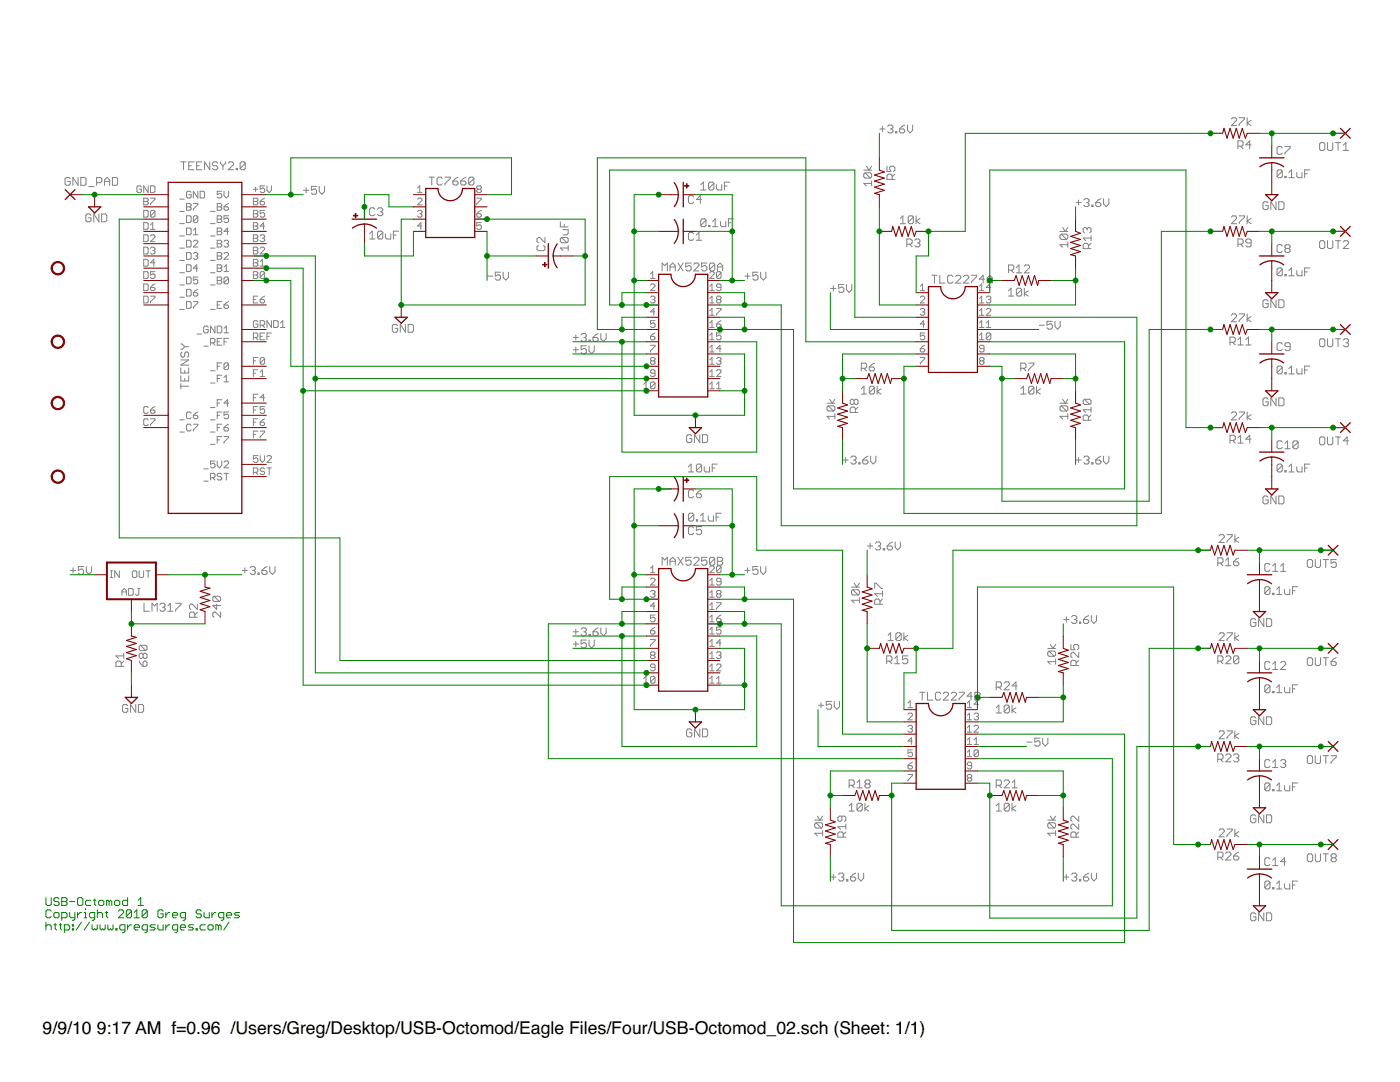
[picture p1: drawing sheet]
<svg xmlns="http://www.w3.org/2000/svg" width="279mm" height="216mm" viewBox="0 0 279 216" stroke-linecap="round" stroke-linejoin="round" font-family="sans-serif">
<defs><g id="words">
<g font-size="3.5">
<text x="8.5" y="206.4">9/9/10</text>
<text x="19.3" y="206.4">9:17 AM f=0.96 /Users/Greg/Desktop/USB-Octomod/Eagle Files/Four/USB-Octomod_02.sch (Sheet: 1/1)</text>
</g>
</g></defs>
<g fill="#808080" stroke="#808080" stroke-width=".2">
<path d="M36.1 77.1h1.6z"/>
<path d="M36.1 76.5v1.1z"/>
<path d="M36.1 75v1z"/>
<path d="M36.1 76h1.6z"/>
<path d="M37.7 75v1z"/>
<path d="M36.9 75.5v.5z"/>
<path d="M36.1 73.4v1z"/>
<path d="M36.1 74.4h1.6z"/>
<path d="M37.7 73.4v1z"/>
<path d="M36.9 73.9v.5z"/>
<path d="M36.1 72.9h1.6z"/>
<path d="M36.1 72.9l1.6-1.1z"/>
<path d="M36.1 71.8h1.6z"/>
<path d="M36.1 70.5l.2-.3z"/>
<path d="M36.1 70.5v.5z"/>
<path d="M36.1 71l.2 .3z"/>
<path d="M36.3 71.3h.3z"/>
<path d="M36.9 71l-.3 .3z"/>
<path d="M36.9 70.5v.5z"/>
<path d="M36.9 70.5l.2-.3z"/>
<path d="M37.1 70.2h.3z"/>
<path d="M37.4 70.2l.3 .3z"/>
<path d="M37.7 70.5v.5z"/>
<path d="M37.7 71l-.3 .3z"/>
<path d="M36.1 69.7h.2z"/>
<path d="M36.3 69.7l.6-.5z"/>
<path d="M36.3 68.6l.6 .6z"/>
<path d="M36.1 68.6h.2z"/>
<path d="M36.9 69.2h.8z"/>
<path d="M139.8 43.9v1.1z"/>
<path d="M140.1 43.7l-.3 .2z"/>
<path d="M140.1 43.7h.5z"/>
<path d="M140.6 43.7l.3 .2z"/>
<path d="M140.9 43.9v1.1z"/>
<path d="M140.9 45l-.3 .2z"/>
<path d="M140.1 45.2h.5z"/>
<path d="M139.8 45l.3 .2z"/>
<path d="M139.8 45l1.1-1.1z"/>
<path d="M141.4 45v.2z"/>
<path d="M141.4 45h.3z"/>
<path d="M141.7 45v.2z"/>
<path d="M141.4 45.2h.3z"/>
<path d="M142.7 43.7l-.5 .5z"/>
<path d="M142.7 43.7v1.5z"/>
<path d="M142.2 45.2h1.1z"/>
<path d="M143.8 44.2v.8z"/>
<path d="M143.8 45l.3 .2z"/>
<path d="M144.1 45.2h.7z"/>
<path d="M144.8 44.2v1z"/>
<path d="M145.4 43.7v1.5z"/>
<path d="M145.4 43.7h1z"/>
<path d="M145.4 44.4h.5z"/>
<path d="M139.8 36.9l.6-.6z"/>
<path d="M140.4 36.3v1.6z"/>
<path d="M139.8 37.9h1.1z"/>
<path d="M141.4 36.6v1z"/>
<path d="M141.4 36.6l.3-.3z"/>
<path d="M141.7 36.3h.5z"/>
<path d="M142.2 36.3l.3 .3z"/>
<path d="M142.5 36.6v1z"/>
<path d="M142.5 37.6l-.3 .3z"/>
<path d="M141.7 37.9h.5z"/>
<path d="M141.4 37.6l.3 .3z"/>
<path d="M141.4 37.6l1.1-1z"/>
<path d="M143 36.9v.7z"/>
<path d="M143 37.6l.3 .3z"/>
<path d="M143.3 37.9h.7z"/>
<path d="M144 36.9v1z"/>
<path d="M144.6 36.3v1.6z"/>
<path d="M144.6 36.3h1z"/>
<path d="M144.6 37.1h.5z"/>
<path d="M27.8 131.9l.2 .5z"/>
<path d="M28 132.4l.6 .6z"/>
<path d="M28.6 133h.5z"/>
<path d="M29.3 132.7l-.2 .3z"/>
<path d="M29.3 132.2v.5z"/>
<path d="M29.1 131.9l.2 .3z"/>
<path d="M28.8 131.9h.3z"/>
<path d="M28.8 131.9l-.2 .3z"/>
<path d="M28.6 132.2v.8z"/>
<path d="M27.8 131.1l.2 .3z"/>
<path d="M27.8 130.6v.5z"/>
<path d="M27.8 130.6l.2-.3z"/>
<path d="M28 130.3h.3z"/>
<path d="M28.3 130.3l.3 .3z"/>
<path d="M28.6 130.6l.2-.3z"/>
<path d="M28.8 130.3h.3z"/>
<path d="M29.1 130.3l.2 .3z"/>
<path d="M29.3 130.6v.5z"/>
<path d="M29.1 131.4l.2-.3z"/>
<path d="M28.8 131.4h.3z"/>
<path d="M28.6 131.1l.2 .3z"/>
<path d="M28.3 131.4l.3-.3z"/>
<path d="M28 131.4h.3z"/>
<path d="M28.6 130.6v.5z"/>
<path d="M28 129.8h1.1z"/>
<path d="M27.8 129.5l.2 .3z"/>
<path d="M27.8 129v.5z"/>
<path d="M28 128.8l-.2 .2z"/>
<path d="M28 128.8h1.1z"/>
<path d="M29.1 128.8l.2 .2z"/>
<path d="M29.3 129v.5z"/>
<path d="M29.3 129.5l-.2 .3z"/>
<path d="M28 128.8l1.1 1z"/>
<path d="M44 122.1v1.1z"/>
<path d="M43 122.1l1 1.1z"/>
<path d="M42.7 122.1h.3z"/>
<path d="M42.7 122.1l-.2 .3z"/>
<path d="M42.5 122.4v.5z"/>
<path d="M42.5 122.9l.2 .3z"/>
<path d="M42.5 120.8h1.5z"/>
<path d="M42.5 120.8l.7 .8z"/>
<path d="M43.2 120.5v1.1z"/>
<path d="M42.7 120h1.1z"/>
<path d="M42.5 119.8l.2 .2z"/>
<path d="M42.5 119.2v.6z"/>
<path d="M42.5 119.2l.2-.2z"/>
<path d="M42.7 119h1.1z"/>
<path d="M43.8 119l.2 .2z"/>
<path d="M44 119.2v.6z"/>
<path d="M43.8 120l.2-.2z"/>
<path d="M42.7 119l1.1 1z"/>
<path d="M137.8 86.7l.3 .3z"/>
<path d="M137.3 86.7h.5z"/>
<path d="M137 87l.3-.3z"/>
<path d="M137 87v1.1z"/>
<path d="M137 88.1l.3 .2z"/>
<path d="M137.3 88.3h.5z"/>
<path d="M137.8 88.3l.3-.2z"/>
<path d="M138.1 87.5v.6z"/>
<path d="M137.6 87.5h.5z"/>
<path d="M138.6 86.7v1.6z"/>
<path d="M138.6 86.7l1.1 1.6z"/>
<path d="M139.7 86.7v1.6z"/>
<path d="M140.2 86.7v1.6z"/>
<path d="M140.2 88.3h.8z"/>
<path d="M141 88.3l.2-.2z"/>
<path d="M141.2 87v1.1z"/>
<path d="M141 86.7l.2 .3z"/>
<path d="M140.2 86.7h.8z"/>
<path d="M17.9 42.7l.3 .3z"/>
<path d="M17.4 42.7h.5z"/>
<path d="M17.4 42.7l-.3 .3z"/>
<path d="M17.1 43v1z"/>
<path d="M17.1 44l.3 .3z"/>
<path d="M17.4 44.3h.5z"/>
<path d="M17.9 44.3l.3-.3z"/>
<path d="M18.2 43.5v.5z"/>
<path d="M17.7 43.5h.5z"/>
<path d="M18.7 42.7v1.6z"/>
<path d="M18.7 42.7l1 1.6z"/>
<path d="M19.7 42.7v1.6z"/>
<path d="M20.3 42.7v1.6z"/>
<path d="M20.3 44.3h.8z"/>
<path d="M21.1 44.3l.2-.3z"/>
<path d="M21.3 43v1z"/>
<path d="M21.1 42.7l.2 .3z"/>
<path d="M20.3 42.7h.8z"/>
<path d="M25.3 140.6l.2 .2z"/>
<path d="M24.7 140.6h.6z"/>
<path d="M24.7 140.6l-.2 .2z"/>
<path d="M24.5 140.8v1.1z"/>
<path d="M24.5 141.9l.2 .2z"/>
<path d="M24.7 142.1h.6z"/>
<path d="M25.3 142.1l.2-.2z"/>
<path d="M25.5 141.4v.5z"/>
<path d="M25 141.4h.5z"/>
<path d="M26 140.6v1.5z"/>
<path d="M26 140.6l1.1 1.5z"/>
<path d="M27.1 140.6v1.5z"/>
<path d="M27.6 140.6v1.5z"/>
<path d="M27.6 142.1h.8z"/>
<path d="M28.4 142.1l.3-.2z"/>
<path d="M28.7 140.8v1.1z"/>
<path d="M28.4 140.6l.3 .2z"/>
<path d="M27.6 140.6h.8z"/>
<path d="M137.4 102.7v1z"/>
<path d="M137.4 102.7l.3-.3z"/>
<path d="M137.7 102.4h.5z"/>
<path d="M138.2 102.4l.3 .3z"/>
<path d="M138.5 102.7v1z"/>
<path d="M138.2 104l.3-.3z"/>
<path d="M137.7 104h.5z"/>
<path d="M137.4 103.7l.3 .3z"/>
<path d="M137.4 103.7l1.1-1z"/>
<path d="M139 103.7v.3z"/>
<path d="M139 103.7h.2z"/>
<path d="M139.2 103.7v.3z"/>
<path d="M139 104h.2z"/>
<path d="M139.8 102.9l.5-.5z"/>
<path d="M140.3 102.4v1.6z"/>
<path d="M139.8 104h1z"/>
<path d="M141.4 102.9v.8z"/>
<path d="M141.4 103.7l.2 .3z"/>
<path d="M141.6 104h.8z"/>
<path d="M142.4 102.9v1.1z"/>
<path d="M142.9 102.4v1.6z"/>
<path d="M142.9 102.4h1.1z"/>
<path d="M142.9 103.2h.5z"/>
<path d="M137.4 93.1l.5-.5z"/>
<path d="M137.9 92.6v1.6z"/>
<path d="M137.4 94.2h1.1z"/>
<path d="M139 92.9v1z"/>
<path d="M139.2 92.6l-.2 .3z"/>
<path d="M139.2 92.6h.6z"/>
<path d="M139.8 92.6l.2 .3z"/>
<path d="M140 92.9v1z"/>
<path d="M139.8 94.2l.2-.3z"/>
<path d="M139.2 94.2h.6z"/>
<path d="M139 93.9l.2 .3z"/>
<path d="M139 93.9l1-1z"/>
<path d="M140.5 93.1v.8z"/>
<path d="M140.5 93.9l.3 .3z"/>
<path d="M140.8 94.2h.8z"/>
<path d="M141.6 93.1v1.1z"/>
<path d="M142.1 92.6v1.6z"/>
<path d="M142.1 92.6h1.1z"/>
<path d="M142.1 93.4h.6z"/>
<path d="M137.8 145.5l.3 .2z"/>
<path d="M137.3 145.5h.5z"/>
<path d="M137.3 145.5l-.3 .2z"/>
<path d="M137 145.7v1.1z"/>
<path d="M137 146.8l.3 .2z"/>
<path d="M137.3 147h.5z"/>
<path d="M137.8 147l.3-.2z"/>
<path d="M138.1 146.2v.6z"/>
<path d="M137.6 146.2h.5z"/>
<path d="M138.6 145.5v1.5z"/>
<path d="M138.6 145.5l1.1 1.5z"/>
<path d="M139.7 145.5v1.5z"/>
<path d="M140.2 145.5v1.5z"/>
<path d="M140.2 147h.8z"/>
<path d="M141.2 146.8l-.2 .2z"/>
<path d="M141.2 145.7v1.1z"/>
<path d="M141 145.5l.2 .2z"/>
<path d="M140.2 145.5h.8z"/>
<path d="M111.8 49.5l.6 .5z"/>
<path d="M111.8 49.5h1.6z"/>
<path d="M113.4 49v1z"/>
<path d="M112.1 48.4h1z"/>
<path d="M111.8 48.2l.3 .2z"/>
<path d="M111.8 47.6v.6z"/>
<path d="M111.8 47.6l.3-.2z"/>
<path d="M112.1 47.4h1z"/>
<path d="M113.1 47.4l.3 .2z"/>
<path d="M113.4 47.6v.6z"/>
<path d="M113.4 48.2l-.3 .2z"/>
<path d="M112.1 47.4l1 1z"/>
<path d="M112.4 46.9h.7z"/>
<path d="M113.1 46.9l.3-.3z"/>
<path d="M113.4 45.8v.8z"/>
<path d="M112.4 45.8h1z"/>
<path d="M111.8 45.3h1.6z"/>
<path d="M111.8 44.2v1.1z"/>
<path d="M112.6 44.8v.5z"/>
<path d="M73.8 46.7l.5-.6z"/>
<path d="M74.3 46.1v1.6z"/>
<path d="M73.8 47.7h1z"/>
<path d="M75.4 46.4v1z"/>
<path d="M75.4 46.4l.2-.3z"/>
<path d="M75.6 46.1h.5z"/>
<path d="M76.1 46.1l.3 .3z"/>
<path d="M76.4 46.4v1z"/>
<path d="M76.4 47.4l-.3 .3z"/>
<path d="M75.6 47.7h.5z"/>
<path d="M75.4 47.4l.2 .3z"/>
<path d="M76.4 46.4l-1 1z"/>
<path d="M76.9 46.7v.7z"/>
<path d="M76.9 47.4l.3 .3z"/>
<path d="M77.2 47.7h.8z"/>
<path d="M78 46.7v1z"/>
<path d="M78.5 46.1v1.6z"/>
<path d="M78.5 46.1h1z"/>
<path d="M78.5 46.9h.5z"/>
<path d="M79.1 64.7l.3 .3z"/>
<path d="M78.6 64.7h.5z"/>
<path d="M78.3 65l.3-.3z"/>
<path d="M78.3 65v1z"/>
<path d="M78.3 66l.3 .3z"/>
<path d="M78.6 66.3h.5z"/>
<path d="M79.1 66.3l.3-.3z"/>
<path d="M79.4 65.5v.5z"/>
<path d="M78.8 65.5h.6z"/>
<path d="M79.9 64.7v1.6z"/>
<path d="M79.9 64.7l1 1.6z"/>
<path d="M80.9 64.7v1.6z"/>
<path d="M81.4 64.7v1.6z"/>
<path d="M81.4 66.3h.8z"/>
<path d="M82.2 66.3l.3-.3z"/>
<path d="M82.5 65v1z"/>
<path d="M82.2 64.7l.3 .3z"/>
<path d="M81.4 64.7h.8z"/>
<path d="M179.7 43.6l.5-.5z"/>
<path d="M180.2 43.1v1.5z"/>
<path d="M179.7 44.6h1z"/>
<path d="M181.3 43.3v1.1z"/>
<path d="M181.3 43.3l.2-.2z"/>
<path d="M181.5 43.1h.5z"/>
<path d="M182 43.1l.3 .2z"/>
<path d="M182.3 43.3v1.1z"/>
<path d="M182.3 44.4l-.3 .2z"/>
<path d="M181.5 44.6h.5z"/>
<path d="M181.3 44.4l.2 .2z"/>
<path d="M181.3 44.4l1-1.1z"/>
<path d="M182.8 43.1v1.5z"/>
<path d="M182.8 44.1l.8 .5z"/>
<path d="M182.8 44.1l.8-.5z"/>
<path d="M245.7 25.1h1.1z"/>
<path d="M246.8 24l-1.1 1.1z"/>
<path d="M246.8 23.7v.3z"/>
<path d="M246.5 23.5l.3 .2z"/>
<path d="M246 23.5h.5z"/>
<path d="M246 23.5l-.3 .2z"/>
<path d="M247.3 23.5h1.1z"/>
<path d="M248.4 23.5v.2z"/>
<path d="M247.3 24.8l1.1-1.1z"/>
<path d="M247.3 24.8v.3z"/>
<path d="M248.9 23.5v1.6z"/>
<path d="M248.9 24.5l.8 .6z"/>
<path d="M248.9 24.5l.8-.5z"/>
<path d="M172.4 36.6l.5 .5z"/>
<path d="M172.4 36.6h1.5z"/>
<path d="M173.9 36.1v1z"/>
<path d="M172.7 35.5h1z"/>
<path d="M172.4 35.3l.3 .2z"/>
<path d="M172.4 34.8v.5z"/>
<path d="M172.7 34.5l-.3 .3z"/>
<path d="M172.7 34.5h1z"/>
<path d="M173.7 34.5l.2 .3z"/>
<path d="M173.9 34.8v.5z"/>
<path d="M173.9 35.3l-.2 .2z"/>
<path d="M172.7 34.5l1 1z"/>
<path d="M172.4 34h1.5z"/>
<path d="M173.9 33.2l-.5 .8z"/>
<path d="M172.9 33.2l.5 .8z"/>
<path d="M171.9 77.6l.5-.5z"/>
<path d="M172.4 77.1v1.5z"/>
<path d="M171.9 78.6h1.1z"/>
<path d="M173.5 77.3v1.1z"/>
<path d="M173.7 77.1l-.2 .2z"/>
<path d="M173.7 77.1h.6z"/>
<path d="M174.3 77.1l.2 .2z"/>
<path d="M174.5 77.3v1.1z"/>
<path d="M174.5 78.4l-.2 .2z"/>
<path d="M173.7 78.6h.6z"/>
<path d="M173.5 78.4l.2 .2z"/>
<path d="M173.5 78.4l1-1.1z"/>
<path d="M175 77.1v1.5z"/>
<path d="M175 78.1l.8 .5z"/>
<path d="M175 78.1l.8-.5z"/>
<path d="M165.1 83.1l.5 .5z"/>
<path d="M165.1 83.1h1.5z"/>
<path d="M166.6 82.5v1.1z"/>
<path d="M165.3 82h1z"/>
<path d="M165.1 81.8l.2 .2z"/>
<path d="M165.1 81.2v.6z"/>
<path d="M165.1 81.2l.2-.2z"/>
<path d="M165.3 81h1z"/>
<path d="M166.3 81l.3 .2z"/>
<path d="M166.6 81.2v.6z"/>
<path d="M166.3 82l.3-.2z"/>
<path d="M165.3 81l1 1z"/>
<path d="M165.1 80.5h1.5z"/>
<path d="M166.6 79.7l-.5 .8z"/>
<path d="M165.6 79.7l.5 .8z"/>
<path d="M254.9 34.1v1.1z"/>
<path d="M254.9 34.1l.2-.2z"/>
<path d="M255.1 33.9h.6z"/>
<path d="M255.7 33.9l.2 .2z"/>
<path d="M255.9 34.1v1.1z"/>
<path d="M255.9 35.2l-.2 .3z"/>
<path d="M255.1 35.5h.6z"/>
<path d="M254.9 35.2l.2 .3z"/>
<path d="M255.9 34.1l-1 1.1z"/>
<path d="M256.4 35.2v.3z"/>
<path d="M256.4 35.2h.3z"/>
<path d="M256.7 35.2v.3z"/>
<path d="M256.4 35.5h.3z"/>
<path d="M257.2 34.4l.5-.5z"/>
<path d="M257.7 33.9v1.6z"/>
<path d="M257.2 35.5h1.1z"/>
<path d="M258.8 34.4v.8z"/>
<path d="M258.8 35.2l.3 .3z"/>
<path d="M259.1 35.5h.7z"/>
<path d="M259.8 34.4v1.1z"/>
<path d="M260.4 33.9v1.6z"/>
<path d="M260.4 33.9h1z"/>
<path d="M260.4 34.7h.5z"/>
<path d="M252.8 40.3l.3 .2z"/>
<path d="M252.3 40.3h.5z"/>
<path d="M252.3 40.3l-.2 .2z"/>
<path d="M252.1 40.5v1.1z"/>
<path d="M252.1 41.6l.2 .2z"/>
<path d="M252.3 41.8h.5z"/>
<path d="M253.1 41.6l-.3 .2z"/>
<path d="M253.1 41v.6z"/>
<path d="M252.6 41h.5z"/>
<path d="M253.6 40.3v1.5z"/>
<path d="M253.6 40.3l1.1 1.5z"/>
<path d="M254.7 40.3v1.5z"/>
<path d="M255.2 40.3v1.5z"/>
<path d="M255.2 41.8h.8z"/>
<path d="M256.2 41.6l-.2 .2z"/>
<path d="M256.2 40.5v1.1z"/>
<path d="M256 40.3l.2 .2z"/>
<path d="M255.2 40.3h.8z"/>
<path d="M245.7 44.6h1.1z"/>
<path d="M246.8 43.6l-1.1 1z"/>
<path d="M246.8 43.3v.3z"/>
<path d="M246.5 43.1l.3 .2z"/>
<path d="M246 43.1h.5z"/>
<path d="M246 43.1l-.3 .2z"/>
<path d="M247.3 43.1h1.1z"/>
<path d="M248.4 43.1v.2z"/>
<path d="M247.3 44.4l1.1-1.1z"/>
<path d="M247.3 44.4v.2z"/>
<path d="M248.9 43.1v1.5z"/>
<path d="M248.9 44.1l.8 .5z"/>
<path d="M248.9 44.1l.8-.5z"/>
<path d="M254.9 53.7v1.1z"/>
<path d="M254.9 53.7l.2-.2z"/>
<path d="M255.1 53.5h.6z"/>
<path d="M255.7 53.5l.2 .2z"/>
<path d="M255.9 53.7v1.1z"/>
<path d="M255.9 54.8l-.2 .2z"/>
<path d="M255.1 55h.6z"/>
<path d="M254.9 54.8l.2 .2z"/>
<path d="M255.9 53.7l-1 1.1z"/>
<path d="M256.4 54.8v.2z"/>
<path d="M256.4 54.8h.3z"/>
<path d="M256.7 54.8v.2z"/>
<path d="M256.4 55h.3z"/>
<path d="M257.2 54l.5-.5z"/>
<path d="M257.7 53.5v1.5z"/>
<path d="M257.2 55h1.1z"/>
<path d="M258.8 54v.8z"/>
<path d="M258.8 54.8l.3 .2z"/>
<path d="M259.1 55h.7z"/>
<path d="M259.8 54v1z"/>
<path d="M260.4 53.5v1.5z"/>
<path d="M260.4 53.5h1z"/>
<path d="M260.4 54.3h.5z"/>
<path d="M252.8 59.8l.3 .3z"/>
<path d="M252.3 59.8h.5z"/>
<path d="M252.3 59.8l-.2 .3z"/>
<path d="M252.1 60.1v1z"/>
<path d="M252.1 61.1l.2 .3z"/>
<path d="M252.3 61.4h.5z"/>
<path d="M252.8 61.4l.3-.3z"/>
<path d="M253.1 60.6v.5z"/>
<path d="M252.6 60.6h.5z"/>
<path d="M253.6 59.8v1.6z"/>
<path d="M253.6 59.8l1.1 1.6z"/>
<path d="M254.7 59.8v1.6z"/>
<path d="M255.2 59.8v1.6z"/>
<path d="M255.2 61.4h.8z"/>
<path d="M256 61.4l.2-.3z"/>
<path d="M256.2 60.1v1z"/>
<path d="M256 59.8l.2 .3z"/>
<path d="M255.2 59.8h.8z"/>
<path d="M211.5 83.1l.6 .5z"/>
<path d="M211.5 83.1h1.6z"/>
<path d="M213.1 82.5v1.1z"/>
<path d="M211.8 82h1.1z"/>
<path d="M211.5 81.8l.3 .2z"/>
<path d="M211.5 81.2v.6z"/>
<path d="M211.5 81.2l.3-.2z"/>
<path d="M211.8 81h1.1z"/>
<path d="M212.9 81l.2 .2z"/>
<path d="M213.1 81.2v.6z"/>
<path d="M212.9 82l.2-.2z"/>
<path d="M211.8 81l1.1 1z"/>
<path d="M211.5 80.5h1.6z"/>
<path d="M213.1 79.7l-.5 .8z"/>
<path d="M212.1 79.7l.5 .8z"/>
<path d="M245.7 64.2h1.1z"/>
<path d="M245.7 64.2l1.1-1z"/>
<path d="M246.8 62.9v.3z"/>
<path d="M246.5 62.6l.3 .3z"/>
<path d="M246 62.6h.5z"/>
<path d="M246 62.6l-.3 .3z"/>
<path d="M247.3 62.6h1.1z"/>
<path d="M248.4 62.6v.3z"/>
<path d="M247.3 63.9l1.1-1z"/>
<path d="M247.3 63.9v.3z"/>
<path d="M248.9 62.6v1.6z"/>
<path d="M248.9 63.7l.8 .5z"/>
<path d="M248.9 63.7l.8-.5z"/>
<path d="M254.9 73.3v1z"/>
<path d="M254.9 73.3l.2-.3z"/>
<path d="M255.1 73h.6z"/>
<path d="M255.7 73l.2 .3z"/>
<path d="M255.9 73.3v1z"/>
<path d="M255.9 74.3l-.2 .3z"/>
<path d="M255.1 74.6h.6z"/>
<path d="M254.9 74.3l.2 .3z"/>
<path d="M254.9 74.3l1-1z"/>
<path d="M256.4 74.3v.3z"/>
<path d="M256.4 74.3h.3z"/>
<path d="M256.7 74.3v.3z"/>
<path d="M256.4 74.6h.3z"/>
<path d="M257.2 73.6l.5-.6z"/>
<path d="M257.7 73v1.6z"/>
<path d="M257.2 74.6h1.1z"/>
<path d="M258.8 73.6v.7z"/>
<path d="M258.8 74.3l.3 .3z"/>
<path d="M259.1 74.6h.7z"/>
<path d="M259.8 73.6v1z"/>
<path d="M260.4 73v1.6z"/>
<path d="M260.4 73h1z"/>
<path d="M260.4 73.8h.5z"/>
<path d="M252.8 79.4l.3 .3z"/>
<path d="M252.3 79.4h.5z"/>
<path d="M252.3 79.4l-.2 .3z"/>
<path d="M252.1 79.7v1z"/>
<path d="M252.1 80.7l.2 .3z"/>
<path d="M252.3 81h.5z"/>
<path d="M252.8 81l.3-.3z"/>
<path d="M253.1 80.2v.5z"/>
<path d="M252.6 80.2h.5z"/>
<path d="M253.6 79.4v1.6z"/>
<path d="M253.6 79.4l1.1 1.6z"/>
<path d="M254.7 79.4v1.6z"/>
<path d="M255.2 79.4v1.6z"/>
<path d="M255.2 81h.8z"/>
<path d="M256 81l.2-.3z"/>
<path d="M256.2 79.7v1z"/>
<path d="M256 79.4l.2 .3z"/>
<path d="M255.2 79.4h.8z"/>
<path d="M201.3 58l.5-.5z"/>
<path d="M201.8 57.5v1.6z"/>
<path d="M201.3 59.1h1z"/>
<path d="M202.8 57.8v1z"/>
<path d="M202.8 57.8l.3-.3z"/>
<path d="M203.1 57.5h.5z"/>
<path d="M203.6 57.5l.3 .3z"/>
<path d="M203.9 57.8v1z"/>
<path d="M203.9 58.8l-.3 .3z"/>
<path d="M203.1 59.1h.5z"/>
<path d="M202.8 58.8l.3 .3z"/>
<path d="M202.8 58.8l1.1-1z"/>
<path d="M204.4 57.5v1.6z"/>
<path d="M204.4 58.5l.8 .6z"/>
<path d="M204.4 58.5l.8-.5z"/>
<path d="M211.5 48.8l.6 .5z"/>
<path d="M211.5 48.8h1.6z"/>
<path d="M213.1 48.3v1z"/>
<path d="M211.8 47.8h1.1z"/>
<path d="M211.5 47.5l.3 .3z"/>
<path d="M211.5 47v.5z"/>
<path d="M211.5 47l.3-.3z"/>
<path d="M211.8 46.7h1.1z"/>
<path d="M212.9 46.7l.2 .3z"/>
<path d="M213.1 47v.5z"/>
<path d="M213.1 47.5l-.2 .3z"/>
<path d="M211.8 46.7l1.1 1.1z"/>
<path d="M211.5 46.2h1.6z"/>
<path d="M213.1 45.4l-.5 .8z"/>
<path d="M212.1 45.4l.5 .8z"/>
<path d="M245.7 83.8h1.1z"/>
<path d="M245.7 83.8l1.1-1.1z"/>
<path d="M246.8 82.5v.2z"/>
<path d="M246.5 82.2l.3 .3z"/>
<path d="M246 82.2h.5z"/>
<path d="M246 82.2l-.3 .3z"/>
<path d="M247.3 82.2h1.1z"/>
<path d="M248.4 82.2v.3z"/>
<path d="M248.4 82.5l-1.1 1z"/>
<path d="M247.3 83.5v.3z"/>
<path d="M248.9 82.2v1.6z"/>
<path d="M248.9 83.2l.8 .6z"/>
<path d="M248.9 83.2l.8-.5z"/>
<path d="M254.9 92.9v1z"/>
<path d="M255.1 92.6l-.2 .3z"/>
<path d="M255.1 92.6h.6z"/>
<path d="M255.7 92.6l.2 .3z"/>
<path d="M255.9 92.9v1z"/>
<path d="M255.7 94.2l.2-.3z"/>
<path d="M255.1 94.2h.6z"/>
<path d="M254.9 93.9l.2 .3z"/>
<path d="M254.9 93.9l1-1z"/>
<path d="M256.4 93.9v.3z"/>
<path d="M256.4 93.9h.3z"/>
<path d="M256.7 93.9v.3z"/>
<path d="M256.4 94.2h.3z"/>
<path d="M257.2 93.1l.5-.5z"/>
<path d="M257.7 92.6v1.6z"/>
<path d="M257.2 94.2h1.1z"/>
<path d="M258.8 93.1v.8z"/>
<path d="M258.8 93.9l.3 .3z"/>
<path d="M259.1 94.2h.7z"/>
<path d="M259.8 93.1v1.1z"/>
<path d="M260.4 92.6v1.6z"/>
<path d="M260.4 92.6h1z"/>
<path d="M260.4 93.4h.5z"/>
<path d="M252.8 99l.3 .2z"/>
<path d="M252.3 99h.5z"/>
<path d="M252.3 99l-.2 .2z"/>
<path d="M252.1 99.2v1.1z"/>
<path d="M252.1 100.3l.2 .2z"/>
<path d="M252.3 100.5h.5z"/>
<path d="M252.8 100.5l.3-.2z"/>
<path d="M253.1 99.8v.5z"/>
<path d="M252.6 99.8h.5z"/>
<path d="M253.6 99v1.5z"/>
<path d="M253.6 99l1.1 1.5z"/>
<path d="M254.7 99v1.5z"/>
<path d="M255.2 99v1.5z"/>
<path d="M255.2 100.5h.8z"/>
<path d="M256 100.5l.2-.2z"/>
<path d="M256.2 99.2v1.1z"/>
<path d="M256 99l.2 .2z"/>
<path d="M255.2 99h.8z"/>
<path d="M177.7 126.3l-.5 .5z"/>
<path d="M177.7 126.3v1.5z"/>
<path d="M177.2 127.8h1.1z"/>
<path d="M178.8 126.5v1.1z"/>
<path d="M178.8 126.5l.3-.2z"/>
<path d="M179.1 126.3h.5z"/>
<path d="M179.6 126.3l.3 .2z"/>
<path d="M179.9 126.5v1.1z"/>
<path d="M179.6 127.8l.3-.2z"/>
<path d="M179.1 127.8h.5z"/>
<path d="M178.8 127.6l.3 .2z"/>
<path d="M178.8 127.6l1.1-1.1z"/>
<path d="M180.4 126.3v1.5z"/>
<path d="M180.4 127.3l.8 .5z"/>
<path d="M180.4 127.3l.8-.5z"/>
<path d="M243.3 108.2h1z"/>
<path d="M243.3 108.2l1-1z"/>
<path d="M244.3 106.9v.3z"/>
<path d="M244.1 106.7l.2 .2z"/>
<path d="M243.5 106.7h.6z"/>
<path d="M243.5 106.7l-.2 .2z"/>
<path d="M244.9 106.7h1z"/>
<path d="M245.9 106.7v.2z"/>
<path d="M245.9 106.9l-1 1.1z"/>
<path d="M244.9 108v.2z"/>
<path d="M246.4 106.7v1.5z"/>
<path d="M246.4 107.7l.8 .5z"/>
<path d="M246.4 107.7l.8-.5z"/>
<path d="M169.9 119.8l.6 .5z"/>
<path d="M169.9 119.8h1.6z"/>
<path d="M171.5 119.3v1z"/>
<path d="M170.2 118.7h1.1z"/>
<path d="M169.9 118.5l.3 .2z"/>
<path d="M169.9 117.9v.6z"/>
<path d="M169.9 117.9l.3-.2z"/>
<path d="M170.2 117.7h1.1z"/>
<path d="M171.3 117.7l.2 .2z"/>
<path d="M171.5 117.9v.6z"/>
<path d="M171.5 118.5l-.2 .2z"/>
<path d="M170.2 117.7l1.1 1z"/>
<path d="M169.9 117.2h1.6z"/>
<path d="M171.5 116.4l-.5 .8z"/>
<path d="M170.5 116.4l.5 .8z"/>
<path d="M169.5 160.8l.5-.5z"/>
<path d="M170 160.3v1.5z"/>
<path d="M169.5 161.8h1z"/>
<path d="M171 160.5v1.1z"/>
<path d="M171 160.5l.3-.2z"/>
<path d="M171.3 160.3h.5z"/>
<path d="M171.8 160.3l.3 .2z"/>
<path d="M172.1 160.5v1.1z"/>
<path d="M172.1 161.6l-.3 .2z"/>
<path d="M171.3 161.8h.5z"/>
<path d="M171 161.6l.3 .2z"/>
<path d="M171 161.6l1.1-1.1z"/>
<path d="M172.6 160.3v1.5z"/>
<path d="M172.6 161.3l.8 .5z"/>
<path d="M172.6 161.3l.8-.5z"/>
<path d="M162.6 166.3l.5 .5z"/>
<path d="M162.6 166.3h1.6z"/>
<path d="M164.2 165.8v1z"/>
<path d="M162.9 165.2h1z"/>
<path d="M162.6 165l.3 .2z"/>
<path d="M162.6 164.4v.6z"/>
<path d="M162.9 164.2l-.3 .2z"/>
<path d="M162.9 164.2h1z"/>
<path d="M163.9 164.2l.3 .2z"/>
<path d="M164.2 164.4v.6z"/>
<path d="M164.2 165l-.3 .2z"/>
<path d="M162.9 164.2l1 1z"/>
<path d="M162.6 163.6h1.6z"/>
<path d="M164.2 162.9l-.6 .7z"/>
<path d="M163.1 162.9l.5 .7z"/>
<path d="M252.4 117.3v1.1z"/>
<path d="M252.7 117.1l-.3 .2z"/>
<path d="M252.7 117.1h.5z"/>
<path d="M253.2 117.1l.2 .2z"/>
<path d="M253.4 117.3v1.1z"/>
<path d="M253.4 118.4l-.2 .2z"/>
<path d="M252.7 118.6h.5z"/>
<path d="M252.4 118.4l.3 .2z"/>
<path d="M252.4 118.4l1-1.1z"/>
<path d="M254 118.4v.2z"/>
<path d="M254 118.4h.3z"/>
<path d="M254.3 118.4v.2z"/>
<path d="M254 118.6h.3z"/>
<path d="M255.3 117.1l-.5 .5z"/>
<path d="M255.3 117.1v1.5z"/>
<path d="M254.8 118.6h1z"/>
<path d="M256.3 117.6v.8z"/>
<path d="M256.3 118.4l.3 .2z"/>
<path d="M256.6 118.6h.8z"/>
<path d="M257.4 117.6v1z"/>
<path d="M257.9 117.1v1.5z"/>
<path d="M257.9 117.1h1.1z"/>
<path d="M257.9 117.9h.5z"/>
<path d="M250.4 123.4l.2 .3z"/>
<path d="M249.9 123.4h.5z"/>
<path d="M249.9 123.4l-.3 .3z"/>
<path d="M249.6 123.7v1.1z"/>
<path d="M249.6 124.8l.3 .2z"/>
<path d="M249.9 125h.5z"/>
<path d="M250.4 125l.2-.2z"/>
<path d="M250.6 124.2v.6z"/>
<path d="M250.1 124.2h.5z"/>
<path d="M251.2 123.4v1.6z"/>
<path d="M251.2 123.4l1 1.6z"/>
<path d="M252.2 123.4v1.6z"/>
<path d="M252.8 123.4v1.6z"/>
<path d="M252.8 125h.7z"/>
<path d="M253.5 125l.3-.2z"/>
<path d="M253.8 123.7v1.1z"/>
<path d="M253.5 123.4l.3 .3z"/>
<path d="M252.8 123.4h.7z"/>
<path d="M243.3 127.8h1z"/>
<path d="M243.3 127.8l1-1z"/>
<path d="M244.3 126.5v.3z"/>
<path d="M244.1 126.3l.2 .2z"/>
<path d="M243.5 126.3h.6z"/>
<path d="M243.3 126.5l.2-.2z"/>
<path d="M244.9 126.3h1z"/>
<path d="M245.9 126.3v.2z"/>
<path d="M245.9 126.5l-1 1.1z"/>
<path d="M244.9 127.6v.2z"/>
<path d="M246.4 126.3v1.5z"/>
<path d="M246.4 127.3l.8 .5z"/>
<path d="M246.4 127.3l.8-.5z"/>
<path d="M252.4 136.9v1.1z"/>
<path d="M252.7 136.7l-.3 .2z"/>
<path d="M252.7 136.7h.5z"/>
<path d="M253.2 136.7l.2 .2z"/>
<path d="M253.4 136.9v1.1z"/>
<path d="M253.4 138l-.2 .2z"/>
<path d="M252.7 138.2h.5z"/>
<path d="M252.4 138l.3 .2z"/>
<path d="M252.4 138l1-1.1z"/>
<path d="M254 138v.2z"/>
<path d="M254 138h.3z"/>
<path d="M254.3 138v.2z"/>
<path d="M254 138.2h.3z"/>
<path d="M255.3 136.7l-.5 .5z"/>
<path d="M255.3 136.7v1.5z"/>
<path d="M254.8 138.2h1z"/>
<path d="M256.3 137.2v.8z"/>
<path d="M256.3 138l.3 .2z"/>
<path d="M256.6 138.2h.8z"/>
<path d="M257.4 137.2v1z"/>
<path d="M257.9 136.7v1.5z"/>
<path d="M257.9 136.7h1.1z"/>
<path d="M257.9 137.4h.5z"/>
<path d="M250.4 143l.2 .3z"/>
<path d="M249.9 143h.5z"/>
<path d="M249.9 143l-.3 .3z"/>
<path d="M249.6 143.3v1z"/>
<path d="M249.6 144.3l.3 .3z"/>
<path d="M249.9 144.6h.5z"/>
<path d="M250.6 144.3l-.2 .3z"/>
<path d="M250.6 143.8v.5z"/>
<path d="M250.1 143.8h.5z"/>
<path d="M251.2 143v1.6z"/>
<path d="M251.2 143l1 1.6z"/>
<path d="M252.2 143v1.6z"/>
<path d="M252.8 143v1.6z"/>
<path d="M252.8 144.6h.7z"/>
<path d="M253.8 144.3l-.3 .3z"/>
<path d="M253.8 143.3v1z"/>
<path d="M253.5 143l.3 .3z"/>
<path d="M252.8 143h.7z"/>
<path d="M198.8 160.8l.5-.5z"/>
<path d="M199.3 160.3v1.5z"/>
<path d="M198.8 161.8h1.1z"/>
<path d="M200.4 160.5v1.1z"/>
<path d="M200.4 160.5l.3-.2z"/>
<path d="M200.7 160.3h.5z"/>
<path d="M201.2 160.3l.2 .2z"/>
<path d="M201.4 160.5v1.1z"/>
<path d="M201.4 161.6l-.2 .2z"/>
<path d="M200.7 161.8h.5z"/>
<path d="M200.4 161.6l.3 .2z"/>
<path d="M200.4 161.6l1-1.1z"/>
<path d="M202 160.3v1.5z"/>
<path d="M202 161.3l.8 .5z"/>
<path d="M202 161.3l.8-.5z"/>
<path d="M209.1 166.3l.5 .5z"/>
<path d="M209.1 166.3h1.6z"/>
<path d="M210.7 165.8v1z"/>
<path d="M209.4 165.2h1z"/>
<path d="M209.1 165l.3 .2z"/>
<path d="M209.1 164.4v.6z"/>
<path d="M209.4 164.2l-.3 .2z"/>
<path d="M209.4 164.2h1z"/>
<path d="M210.4 164.2l.3 .2z"/>
<path d="M210.7 164.4v.6z"/>
<path d="M210.7 165l-.3 .2z"/>
<path d="M209.4 164.2l1 1z"/>
<path d="M209.1 163.6h1.6z"/>
<path d="M210.7 162.9l-.6 .7z"/>
<path d="M209.6 162.9l.5 .7z"/>
<path d="M243.3 147.4h1z"/>
<path d="M244.3 146.3l-1 1.1z"/>
<path d="M244.3 146.1v.2z"/>
<path d="M244.1 145.8l.2 .3z"/>
<path d="M243.5 145.8h.6z"/>
<path d="M243.5 145.8l-.2 .3z"/>
<path d="M244.9 145.8h1z"/>
<path d="M245.9 145.8v.3z"/>
<path d="M245.9 146.1l-1 1z"/>
<path d="M244.9 147.1v.3z"/>
<path d="M246.4 145.8v1.6z"/>
<path d="M246.4 146.9l.8 .5z"/>
<path d="M246.4 146.9l.8-.6z"/>
<path d="M252.4 156.5v1z"/>
<path d="M252.4 156.5l.3-.3z"/>
<path d="M252.7 156.2h.5z"/>
<path d="M253.2 156.2l.2 .3z"/>
<path d="M253.4 156.5v1z"/>
<path d="M253.4 157.5l-.2 .3z"/>
<path d="M252.7 157.8h.5z"/>
<path d="M252.4 157.5l.3 .3z"/>
<path d="M253.4 156.5l-1 1z"/>
<path d="M254 157.5v.3z"/>
<path d="M254 157.5h.3z"/>
<path d="M254.3 157.5v.3z"/>
<path d="M254 157.8h.3z"/>
<path d="M255.3 156.2l-.5 .6z"/>
<path d="M255.3 156.2v1.6z"/>
<path d="M254.8 157.8h1z"/>
<path d="M256.3 156.8v.7z"/>
<path d="M256.3 157.5l.3 .3z"/>
<path d="M256.6 157.8h.8z"/>
<path d="M257.4 156.8v1z"/>
<path d="M257.9 156.2v1.6z"/>
<path d="M257.9 156.2h1.1z"/>
<path d="M257.9 157h.5z"/>
<path d="M250.4 162.6l.2 .3z"/>
<path d="M249.9 162.6h.5z"/>
<path d="M249.9 162.6l-.3 .3z"/>
<path d="M249.6 162.9v1z"/>
<path d="M249.6 163.9l.3 .3z"/>
<path d="M249.9 164.2h.5z"/>
<path d="M250.6 163.9l-.2 .3z"/>
<path d="M250.6 163.4v.5z"/>
<path d="M250.1 163.4h.5z"/>
<path d="M251.2 162.6v1.6z"/>
<path d="M251.2 162.6l1 1.6z"/>
<path d="M252.2 162.6v1.6z"/>
<path d="M252.8 162.6v1.6z"/>
<path d="M252.8 164.2h.7z"/>
<path d="M253.8 163.9l-.3 .3z"/>
<path d="M253.8 162.9v1z"/>
<path d="M253.5 162.6l.3 .3z"/>
<path d="M252.8 162.6h.7z"/>
<path d="M198.8 141.2l.5-.5z"/>
<path d="M199.3 140.7v1.6z"/>
<path d="M198.8 142.3h1.1z"/>
<path d="M200.4 140.9v1.1z"/>
<path d="M200.4 140.9l.3-.2z"/>
<path d="M200.7 140.7h.5z"/>
<path d="M201.2 140.7l.2 .2z"/>
<path d="M201.4 140.9v1.1z"/>
<path d="M201.4 142l-.2 .3z"/>
<path d="M200.7 142.3h.5z"/>
<path d="M200.4 142l.3 .3z"/>
<path d="M201.4 140.9l-1 1.1z"/>
<path d="M202 140.7v1.6z"/>
<path d="M202 141.7l.8 .6z"/>
<path d="M202 141.7l.8-.5z"/>
<path d="M209.1 132l.5 .5z"/>
<path d="M209.1 132h1.6z"/>
<path d="M210.7 131.5v1z"/>
<path d="M209.4 131h1z"/>
<path d="M209.1 130.7l.3 .3z"/>
<path d="M209.1 130.2v.5z"/>
<path d="M209.4 129.9l-.3 .3z"/>
<path d="M209.4 129.9h1z"/>
<path d="M210.4 129.9l.3 .3z"/>
<path d="M210.7 130.2v.5z"/>
<path d="M210.4 131l.3-.3z"/>
<path d="M209.4 129.9l1 1.1z"/>
<path d="M209.1 129.4h1.6z"/>
<path d="M210.7 128.6l-.6 .8z"/>
<path d="M209.6 128.6l.5 .8z"/>
<path d="M243.3 167h1z"/>
<path d="M244.3 165.9l-1 1.1z"/>
<path d="M244.3 165.7v.2z"/>
<path d="M244.1 165.4l.2 .3z"/>
<path d="M243.5 165.4h.6z"/>
<path d="M243.3 165.7l.2-.3z"/>
<path d="M244.9 165.4h1z"/>
<path d="M245.9 165.4v.3z"/>
<path d="M245.9 165.7l-1 1z"/>
<path d="M244.9 166.7v.3z"/>
<path d="M246.4 165.4v1.6z"/>
<path d="M246.4 166.5l.8 .5z"/>
<path d="M246.4 166.5l.8-.6z"/>
<path d="M252.4 176.1v1z"/>
<path d="M252.4 176.1l.3-.3z"/>
<path d="M252.7 175.8h.5z"/>
<path d="M253.2 175.8l.2 .3z"/>
<path d="M253.4 176.1v1z"/>
<path d="M253.4 177.1l-.2 .3z"/>
<path d="M252.7 177.4h.5z"/>
<path d="M252.4 177.1l.3 .3z"/>
<path d="M253.4 176.1l-1 1z"/>
<path d="M254 177.1v.3z"/>
<path d="M254 177.1h.3z"/>
<path d="M254.3 177.1v.3z"/>
<path d="M254 177.4h.3z"/>
<path d="M255.3 175.8l-.5 .5z"/>
<path d="M255.3 175.8v1.6z"/>
<path d="M254.8 177.4h1z"/>
<path d="M256.3 176.3v.8z"/>
<path d="M256.3 177.1l.3 .3z"/>
<path d="M256.6 177.4h.8z"/>
<path d="M257.4 176.3v1.1z"/>
<path d="M257.9 175.8v1.6z"/>
<path d="M257.9 175.8h1.1z"/>
<path d="M257.9 176.6h.5z"/>
<path d="M250.4 182.2l.2 .2z"/>
<path d="M249.9 182.2h.5z"/>
<path d="M249.9 182.2l-.3 .2z"/>
<path d="M249.6 182.4v1.1z"/>
<path d="M249.6 183.5l.3 .2z"/>
<path d="M249.9 183.7h.5z"/>
<path d="M250.4 183.7l.2-.2z"/>
<path d="M250.6 182.9v.6z"/>
<path d="M250.1 182.9h.5z"/>
<path d="M251.2 182.2v1.5z"/>
<path d="M251.2 182.2l1 1.5z"/>
<path d="M252.2 182.2v1.5z"/>
<path d="M252.8 182.2v1.5z"/>
<path d="M252.8 183.7h.7z"/>
<path d="M253.8 183.5l-.3 .2z"/>
<path d="M253.8 182.4v1.1z"/>
<path d="M253.5 182.2l.3 .2z"/>
<path d="M252.8 182.2h.7z"/>
<path d="M203.7 77.6l.5-.5z"/>
<path d="M204.2 77.1v1.5z"/>
<path d="M203.7 78.6h1.1z"/>
<path d="M205.3 77.3v1.1z"/>
<path d="M205.5 77.1l-.2 .2z"/>
<path d="M205.5 77.1h.6z"/>
<path d="M206.1 77.1l.2 .2z"/>
<path d="M206.3 77.3v1.1z"/>
<path d="M206.3 78.4l-.2 .2z"/>
<path d="M205.5 78.6h.6z"/>
<path d="M205.3 78.4l.2 .2z"/>
<path d="M205.3 78.4l1-1.1z"/>
<path d="M206.9 77.1v1.5z"/>
<path d="M206.9 78.1l.7 .5z"/>
<path d="M206.9 78.1l.7-.5z"/>
<path d="M35.9 39.7h.9z"/>
<path d="M37.9 38.2l.2 .2z"/>
<path d="M37.5 38.2h.4z"/>
<path d="M37.2 38.4l.3-.2z"/>
<path d="M37.2 38.4v.9z"/>
<path d="M37.2 39.3l.3 .2z"/>
<path d="M37.5 39.5h.4z"/>
<path d="M37.9 39.5l.2-.2z"/>
<path d="M38.1 38.8v.5z"/>
<path d="M37.7 38.8h.4z"/>
<path d="M38.6 38.2v1.3z"/>
<path d="M38.6 38.2l.9 1.3z"/>
<path d="M39.5 38.2v1.3z"/>
<path d="M39.9 38.2v1.3z"/>
<path d="M39.9 39.5h.7z"/>
<path d="M40.6 39.5l.2-.2z"/>
<path d="M40.8 38.4v.9z"/>
<path d="M40.6 38.2l.2 .2z"/>
<path d="M39.9 38.2h.7z"/>
<path d="M28 37.1l.2 .2z"/>
<path d="M27.6 37.1h.4z"/>
<path d="M27.6 37.1l-.3 .2z"/>
<path d="M27.3 37.3v.9z"/>
<path d="M27.3 38.2l.3 .2z"/>
<path d="M27.6 38.4h.4z"/>
<path d="M28.2 38.2l-.2 .2z"/>
<path d="M28.2 37.8v.4z"/>
<path d="M27.8 37.8h.4z"/>
<path d="M28.7 37.1v1.3z"/>
<path d="M28.7 37.1l.9 1.3z"/>
<path d="M29.6 37.1v1.3z"/>
<path d="M30 37.1v1.3z"/>
<path d="M30 38.4h.7z"/>
<path d="M30.7 38.4l.2-.2z"/>
<path d="M30.9 37.3v.9z"/>
<path d="M30.7 37.1l.2 .2z"/>
<path d="M30 37.1h.7z"/>
<path d="M35.9 42.2h.9z"/>
<path d="M37.2 40.6v1.4z"/>
<path d="M37.2 40.6h.7z"/>
<path d="M37.9 40.6l.2 .2z"/>
<path d="M38.1 40.8v.3z"/>
<path d="M37.9 41.3l.2-.2z"/>
<path d="M37.9 41.3l.2 .2z"/>
<path d="M38.1 41.5v.2z"/>
<path d="M38.1 41.7l-.2 .3z"/>
<path d="M37.2 42h.7z"/>
<path d="M37.2 41.3h.7z"/>
<path d="M38.6 40.6h.9z"/>
<path d="M39.5 40.6v.2z"/>
<path d="M39.5 40.8l-.9 .9z"/>
<path d="M38.6 41.7v.3z"/>
<path d="M28.7 39.5v1.4z"/>
<path d="M28.7 39.5h.7z"/>
<path d="M29.4 39.5l.2 .3z"/>
<path d="M29.6 39.8v.2z"/>
<path d="M29.6 40l-.2 .2z"/>
<path d="M29.4 40.2l.2 .2z"/>
<path d="M29.6 40.4v.3z"/>
<path d="M29.6 40.7l-.2 .2z"/>
<path d="M28.7 40.9h.7z"/>
<path d="M28.7 40.2h.7z"/>
<path d="M30 39.5h.9z"/>
<path d="M30.9 39.5v.3z"/>
<path d="M30.9 39.8l-.9 .9z"/>
<path d="M30 40.7v.2z"/>
<path d="M35.9 44.6h.9z"/>
<path d="M37.2 43.1v1.3z"/>
<path d="M37.2 44.4h.7z"/>
<path d="M37.9 44.4l.2-.2z"/>
<path d="M38.1 43.3v.9z"/>
<path d="M37.9 43.1l.2 .2z"/>
<path d="M37.2 43.1h.7z"/>
<path d="M38.6 43.3v.9z"/>
<path d="M38.6 43.3l.2-.2z"/>
<path d="M38.8 43.1h.5z"/>
<path d="M39.3 43.1l.2 .2z"/>
<path d="M39.5 43.3v.9z"/>
<path d="M39.5 44.2l-.2 .2z"/>
<path d="M38.8 44.4h.5z"/>
<path d="M38.6 44.2l.2 .2z"/>
<path d="M38.6 44.2l.9-.9z"/>
<path d="M28.7 42v1.3z"/>
<path d="M28.7 43.3h.7z"/>
<path d="M29.6 43.1l-.2 .2z"/>
<path d="M29.6 42.2v.9z"/>
<path d="M29.4 42l.2 .2z"/>
<path d="M28.7 42h.7z"/>
<path d="M30 42.2v.9z"/>
<path d="M30.2 42l-.2 .2z"/>
<path d="M30.2 42h.5z"/>
<path d="M30.7 42l.2 .2z"/>
<path d="M30.9 42.2v.9z"/>
<path d="M30.9 43.1l-.2 .2z"/>
<path d="M30.2 43.3h.5z"/>
<path d="M30 43.1l.2 .2z"/>
<path d="M30 43.1l.9-.9z"/>
<path d="M35.9 47.1h.9z"/>
<path d="M37.2 45.5v1.3z"/>
<path d="M37.2 46.8h.7z"/>
<path d="M37.9 46.8l.2-.2z"/>
<path d="M38.1 45.7v.9z"/>
<path d="M37.9 45.5l.2 .2z"/>
<path d="M37.2 45.5h.7z"/>
<path d="M39 45.5l-.4 .5z"/>
<path d="M39 45.5v1.3z"/>
<path d="M38.6 46.8h.9z"/>
<path d="M28.7 44.4v1.4z"/>
<path d="M28.7 45.8h.7z"/>
<path d="M29.4 45.8l.2-.2z"/>
<path d="M29.6 44.6v1z"/>
<path d="M29.4 44.4l.2 .2z"/>
<path d="M28.7 44.4h.7z"/>
<path d="M30 44.9l.5-.5z"/>
<path d="M30.5 44.4v1.4z"/>
<path d="M30 45.8h.9z"/>
<path d="M35.9 49.5h.9z"/>
<path d="M37.2 47.9v1.4z"/>
<path d="M37.2 49.3h.7z"/>
<path d="M37.9 49.3l.2-.2z"/>
<path d="M38.1 48.2v.9z"/>
<path d="M37.9 47.9l.2 .3z"/>
<path d="M37.2 47.9h.7z"/>
<path d="M38.6 49.3h.9z"/>
<path d="M39.5 48.4l-.9 .9z"/>
<path d="M39.5 48.2v.2z"/>
<path d="M39.3 47.9l.2 .3z"/>
<path d="M38.8 47.9h.5z"/>
<path d="M38.8 47.9l-.2 .3z"/>
<path d="M28.7 46.9v1.3z"/>
<path d="M28.7 48.2h.7z"/>
<path d="M29.6 48l-.2 .2z"/>
<path d="M29.6 47.1v.9z"/>
<path d="M29.4 46.9l.2 .2z"/>
<path d="M28.7 46.9h.7z"/>
<path d="M30 48.2h.9z"/>
<path d="M30 48.2l.9-.9z"/>
<path d="M30.9 47.1v.2z"/>
<path d="M30.7 46.9l.2 .2z"/>
<path d="M30.2 46.9h.5z"/>
<path d="M30.2 46.9l-.2 .2z"/>
<path d="M35.9 52h.9z"/>
<path d="M37.2 50.4v1.3z"/>
<path d="M37.2 51.7h.7z"/>
<path d="M37.9 51.7l.2-.2z"/>
<path d="M38.1 50.6v.9z"/>
<path d="M37.9 50.4l.2 .2z"/>
<path d="M37.2 50.4h.7z"/>
<path d="M38.6 50.6l.2-.2z"/>
<path d="M38.8 50.4h.5z"/>
<path d="M39.3 50.4l.2 .2z"/>
<path d="M39.5 50.6v.2z"/>
<path d="M39.5 50.8l-.2 .3z"/>
<path d="M39 51.1h.3z"/>
<path d="M39.3 51.1l.2 .2z"/>
<path d="M39.5 51.3v.2z"/>
<path d="M39.5 51.5l-.2 .2z"/>
<path d="M38.8 51.7h.5z"/>
<path d="M38.6 51.5l.2 .2z"/>
<path d="M28.7 49.3v1.4z"/>
<path d="M28.7 50.7h.7z"/>
<path d="M29.6 50.4l-.2 .3z"/>
<path d="M29.6 49.6v.8z"/>
<path d="M29.4 49.3l.2 .3z"/>
<path d="M28.7 49.3h.7z"/>
<path d="M30.2 49.3l-.2 .3z"/>
<path d="M30.2 49.3h.5z"/>
<path d="M30.7 49.3l.2 .3z"/>
<path d="M30.9 49.6v.2z"/>
<path d="M30.9 49.8l-.2 .2z"/>
<path d="M30.5 50h.2z"/>
<path d="M30.7 50l.2 .2z"/>
<path d="M30.9 50.2v.2z"/>
<path d="M30.7 50.7l.2-.3z"/>
<path d="M30.2 50.7h.5z"/>
<path d="M30 50.4l.2 .3z"/>
<path d="M35.9 54.4h.9z"/>
<path d="M37.2 52.8v1.4z"/>
<path d="M37.2 54.2h.7z"/>
<path d="M37.9 54.2l.2-.2z"/>
<path d="M38.1 53.1v.9z"/>
<path d="M37.9 52.8l.2 .3z"/>
<path d="M37.2 52.8h.7z"/>
<path d="M39.3 52.8v1.4z"/>
<path d="M39.3 52.8l-.7 .7z"/>
<path d="M38.6 53.5h.9z"/>
<path d="M28.7 51.8v1.3z"/>
<path d="M28.7 53.1h.7z"/>
<path d="M29.6 52.9l-.2 .2z"/>
<path d="M29.6 52v.9z"/>
<path d="M29.4 51.8l.2 .2z"/>
<path d="M28.7 51.8h.7z"/>
<path d="M30.7 51.8v1.3z"/>
<path d="M30.7 51.8l-.7 .6z"/>
<path d="M30 52.4h.9z"/>
<path d="M35.9 56.9h.9z"/>
<path d="M37.2 55.3v1.3z"/>
<path d="M37.2 56.6h.7z"/>
<path d="M37.9 56.6l.2-.2z"/>
<path d="M38.1 55.5v.9z"/>
<path d="M37.9 55.3l.2 .2z"/>
<path d="M37.2 55.3h.7z"/>
<path d="M38.6 55.3h.9z"/>
<path d="M38.6 55.3v.7z"/>
<path d="M38.6 56l.4-.3z"/>
<path d="M39 55.7h.3z"/>
<path d="M39.3 55.7l.2 .3z"/>
<path d="M39.5 56v.4z"/>
<path d="M39.5 56.4l-.2 .2z"/>
<path d="M38.8 56.6h.5z"/>
<path d="M38.6 56.4l.2 .2z"/>
<path d="M28.7 54.2v1.4z"/>
<path d="M28.7 55.6h.7z"/>
<path d="M29.6 55.3l-.2 .3z"/>
<path d="M29.6 54.4v.9z"/>
<path d="M29.4 54.2l.2 .2z"/>
<path d="M28.7 54.2h.7z"/>
<path d="M30 54.2h.9z"/>
<path d="M30 54.2v.7z"/>
<path d="M30 54.9l.5-.2z"/>
<path d="M30.5 54.7h.2z"/>
<path d="M30.7 54.7l.2 .2z"/>
<path d="M30.9 54.9v.4z"/>
<path d="M30.9 55.3l-.2 .3z"/>
<path d="M30.2 55.6h.5z"/>
<path d="M30 55.3l.2 .3z"/>
<path d="M35.9 59.3h.9z"/>
<path d="M37.2 57.7v1.4z"/>
<path d="M37.2 59.1h.7z"/>
<path d="M37.9 59.1l.2-.2z"/>
<path d="M38.1 58v.9z"/>
<path d="M37.9 57.7l.2 .3z"/>
<path d="M37.2 57.7h.7z"/>
<path d="M39 58l.5-.3z"/>
<path d="M39 58l-.4 .4z"/>
<path d="M38.6 58.4v.5z"/>
<path d="M38.6 58.9l.2 .2z"/>
<path d="M38.8 59.1h.5z"/>
<path d="M39.3 59.1l.2-.2z"/>
<path d="M39.5 58.6v.3z"/>
<path d="M39.3 58.4l.2 .2z"/>
<path d="M38.6 58.4h.7z"/>
<path d="M28.7 56.7v1.3z"/>
<path d="M28.7 58h.7z"/>
<path d="M29.4 58l.2-.2z"/>
<path d="M29.6 56.9v.9z"/>
<path d="M29.4 56.7l.2 .2z"/>
<path d="M28.7 56.7h.7z"/>
<path d="M30.5 56.9l.4-.2z"/>
<path d="M30.5 56.9l-.5 .4z"/>
<path d="M30 57.3v.5z"/>
<path d="M30 57.8l.2 .2z"/>
<path d="M30.2 58h.5z"/>
<path d="M30.7 58l.2-.2z"/>
<path d="M30.9 57.6v.2z"/>
<path d="M30.7 57.3l.2 .3z"/>
<path d="M30 57.3h.7z"/>
<path d="M35.9 61.7h.9z"/>
<path d="M37.2 60.2v1.3z"/>
<path d="M37.2 61.5h.7z"/>
<path d="M37.9 61.5l.2-.2z"/>
<path d="M38.1 60.4v.9z"/>
<path d="M37.9 60.2l.2 .2z"/>
<path d="M37.2 60.2h.7z"/>
<path d="M38.6 60.2h.9z"/>
<path d="M39.5 60.2v.2z"/>
<path d="M39.5 60.4l-.9 .9z"/>
<path d="M38.6 61.3v.2z"/>
<path d="M28.7 59.1v1.4z"/>
<path d="M28.7 60.5h.7z"/>
<path d="M29.6 60.2l-.2 .3z"/>
<path d="M29.6 59.3v.9z"/>
<path d="M29.4 59.1l.2 .2z"/>
<path d="M28.7 59.1h.7z"/>
<path d="M30 59.1h.9z"/>
<path d="M30.9 59.1v.2z"/>
<path d="M30.9 59.3l-.9 .9z"/>
<path d="M30 60.2v.3z"/>
<path d="M35.9 83.8h.9z"/>
<path d="M37.9 82.2l.2 .2z"/>
<path d="M37.5 82.2h.4z"/>
<path d="M37.2 82.4l.3-.2z"/>
<path d="M37.2 82.4v.9z"/>
<path d="M37.2 83.3l.3 .2z"/>
<path d="M37.5 83.5h.4z"/>
<path d="M37.9 83.5l.2-.2z"/>
<path d="M39 82.4l.5-.2z"/>
<path d="M39 82.4l-.4 .5z"/>
<path d="M38.6 82.9v.4z"/>
<path d="M38.6 83.3l.2 .2z"/>
<path d="M38.8 83.5h.5z"/>
<path d="M39.3 83.5l.2-.2z"/>
<path d="M39.5 83.1v.2z"/>
<path d="M39.3 82.9l.2 .2z"/>
<path d="M38.6 82.9h.7z"/>
<path d="M29.4 81.1l.2 .2z"/>
<path d="M28.9 81.1h.5z"/>
<path d="M28.9 81.1l-.2 .2z"/>
<path d="M28.7 81.3v1z"/>
<path d="M28.7 82.3l.2 .2z"/>
<path d="M28.9 82.5h.5z"/>
<path d="M29.6 82.3l-.2 .2z"/>
<path d="M30.5 81.3l.4-.2z"/>
<path d="M30.5 81.3l-.5 .5z"/>
<path d="M30 81.8v.5z"/>
<path d="M30 82.3l.2 .2z"/>
<path d="M30.2 82.5h.5z"/>
<path d="M30.7 82.5l.2-.2z"/>
<path d="M30.9 82v.3z"/>
<path d="M30.7 81.8l.2 .2z"/>
<path d="M30 81.8h.7z"/>
<path d="M35.9 86.2h.9z"/>
<path d="M37.9 84.6l.2 .3z"/>
<path d="M37.5 84.6h.4z"/>
<path d="M37.5 84.6l-.3 .3z"/>
<path d="M37.2 84.9v.9z"/>
<path d="M37.2 85.8l.3 .2z"/>
<path d="M37.5 86h.4z"/>
<path d="M37.9 86l.2-.2z"/>
<path d="M38.6 84.6h.9z"/>
<path d="M39.5 84.6v.3z"/>
<path d="M39.5 84.9l-.9 .9z"/>
<path d="M38.6 85.8v.2z"/>
<path d="M29.4 83.6l.2 .2z"/>
<path d="M28.9 83.6h.5z"/>
<path d="M28.9 83.6l-.2 .2z"/>
<path d="M28.7 83.8v.9z"/>
<path d="M28.7 84.7l.2 .2z"/>
<path d="M28.9 84.9h.5z"/>
<path d="M29.6 84.7l-.2 .2z"/>
<path d="M30 83.6h.9z"/>
<path d="M30.9 83.6v.2z"/>
<path d="M30.9 83.8l-.9 .9z"/>
<path d="M30 84.7v.2z"/>
<path d="M43.3 38.2h1z"/>
<path d="M43.3 38.2v.6z"/>
<path d="M43.3 38.8l.5-.2z"/>
<path d="M43.8 38.6h.2z"/>
<path d="M44 38.6l.3 .2z"/>
<path d="M44.3 38.8v.5z"/>
<path d="M44 39.5l.3-.2z"/>
<path d="M43.6 39.5h.4z"/>
<path d="M43.3 39.3l.3 .2z"/>
<path d="M44.7 38.2v.9z"/>
<path d="M44.7 39.1l.5 .4z"/>
<path d="M45.2 39.5l.4-.4z"/>
<path d="M45.6 38.2v.9z"/>
<path d="M50.6 37.8h.9z"/>
<path d="M51 37.3v.9z"/>
<path d="M51.9 37.1h.9z"/>
<path d="M51.9 37.1v.7z"/>
<path d="M51.9 37.8l.5-.3z"/>
<path d="M52.4 37.5h.2z"/>
<path d="M52.6 37.5l.2 .3z"/>
<path d="M52.8 37.8v.4z"/>
<path d="M52.8 38.2l-.2 .2z"/>
<path d="M52.1 38.4h.5z"/>
<path d="M51.9 38.2l.2 .2z"/>
<path d="M53.3 37.1v.9z"/>
<path d="M53.3 38l.4 .4z"/>
<path d="M54.2 38l-.5 .4z"/>
<path d="M54.2 37.1v.9z"/>
<path d="M42 42.2h.9z"/>
<path d="M43.3 40.6v1.4z"/>
<path d="M43.3 40.6h.7z"/>
<path d="M44 40.6l.3 .2z"/>
<path d="M44.3 40.8v.3z"/>
<path d="M44 41.3l.3-.2z"/>
<path d="M44 41.3l.3 .2z"/>
<path d="M44.3 41.5v.2z"/>
<path d="M44.3 41.7l-.3 .3z"/>
<path d="M43.3 42h.7z"/>
<path d="M43.3 41.3h.7z"/>
<path d="M45.2 40.8l.4-.2z"/>
<path d="M44.7 41.3l.5-.5z"/>
<path d="M44.7 41.3v.4z"/>
<path d="M44.7 41.7l.2 .3z"/>
<path d="M44.9 42h.5z"/>
<path d="M45.4 42l.2-.3z"/>
<path d="M45.6 41.5v.2z"/>
<path d="M45.4 41.3l.2 .2z"/>
<path d="M44.7 41.3h.7z"/>
<path d="M50.6 39.5v1.4z"/>
<path d="M50.6 39.5h.6z"/>
<path d="M51.2 39.5l.3 .3z"/>
<path d="M51.5 39.8v.2z"/>
<path d="M51.5 40l-.3 .2z"/>
<path d="M51.2 40.2l.3 .2z"/>
<path d="M51.5 40.4v.3z"/>
<path d="M51.5 40.7l-.3 .2z"/>
<path d="M50.6 40.9h.6z"/>
<path d="M50.6 40.2h.6z"/>
<path d="M52.4 39.8l.4-.3z"/>
<path d="M52.4 39.8l-.5 .4z"/>
<path d="M51.9 40.2v.5z"/>
<path d="M51.9 40.7l.2 .2z"/>
<path d="M52.1 40.9h.5z"/>
<path d="M52.8 40.7l-.2 .2z"/>
<path d="M52.8 40.4v.3z"/>
<path d="M52.6 40.2l.2 .2z"/>
<path d="M51.9 40.2h.7z"/>
<path d="M42 44.6h.9z"/>
<path d="M43.3 43.1v1.3z"/>
<path d="M43.3 43.1h.7z"/>
<path d="M44 43.1l.3 .2z"/>
<path d="M44.3 43.3v.2z"/>
<path d="M44.3 43.5l-.3 .2z"/>
<path d="M44 43.7l.3 .2z"/>
<path d="M44.3 43.9v.3z"/>
<path d="M44.3 44.2l-.3 .2z"/>
<path d="M43.3 44.4h.7z"/>
<path d="M43.3 43.7h.7z"/>
<path d="M44.7 43.1h.9z"/>
<path d="M44.7 43.1v.6z"/>
<path d="M44.7 43.7l.5-.2z"/>
<path d="M45.2 43.5h.2z"/>
<path d="M45.4 43.5l.2 .2z"/>
<path d="M45.6 43.7v.5z"/>
<path d="M45.6 44.2l-.2 .2z"/>
<path d="M44.9 44.4h.5z"/>
<path d="M44.7 44.2l.2 .2z"/>
<path d="M50.6 42v1.3z"/>
<path d="M50.6 42h.6z"/>
<path d="M51.2 42l.3 .2z"/>
<path d="M51.5 42.2v.2z"/>
<path d="M51.5 42.4l-.3 .3z"/>
<path d="M51.2 42.7l.3 .2z"/>
<path d="M51.5 42.9v.2z"/>
<path d="M51.5 43.1l-.3 .2z"/>
<path d="M50.6 43.3h.6z"/>
<path d="M50.6 42.7h.6z"/>
<path d="M51.9 42h.9z"/>
<path d="M51.9 42v.7z"/>
<path d="M51.9 42.7l.5-.3z"/>
<path d="M52.4 42.4h.2z"/>
<path d="M52.6 42.4l.2 .3z"/>
<path d="M52.8 42.7v.4z"/>
<path d="M52.8 43.1l-.2 .2z"/>
<path d="M52.1 43.3h.5z"/>
<path d="M51.9 43.1l.2 .2z"/>
<path d="M42 47.1h.9z"/>
<path d="M43.3 45.5v1.3z"/>
<path d="M43.3 45.5h.7z"/>
<path d="M44 45.5l.3 .2z"/>
<path d="M44.3 45.7v.3z"/>
<path d="M44 46.2l.3-.2z"/>
<path d="M44 46.2l.3 .2z"/>
<path d="M44.3 46.4v.2z"/>
<path d="M44 46.8l.3-.2z"/>
<path d="M43.3 46.8h.7z"/>
<path d="M43.3 46.2h.7z"/>
<path d="M45.4 45.5v1.3z"/>
<path d="M44.7 46.2l.7-.7z"/>
<path d="M44.7 46.2h.9z"/>
<path d="M50.6 44.4v1.4z"/>
<path d="M50.6 44.4h.6z"/>
<path d="M51.2 44.4l.3 .2z"/>
<path d="M51.5 44.6v.3z"/>
<path d="M51.5 44.9l-.3 .2z"/>
<path d="M51.2 45.1l.3 .2z"/>
<path d="M51.5 45.3v.3z"/>
<path d="M51.5 45.6l-.3 .2z"/>
<path d="M50.6 45.8h.6z"/>
<path d="M50.6 45.1h.6z"/>
<path d="M52.6 44.4v1.4z"/>
<path d="M52.6 44.4l-.7 .7z"/>
<path d="M51.9 45.1h.9z"/>
<path d="M42 49.5h.9z"/>
<path d="M43.3 47.9v1.4z"/>
<path d="M43.3 47.9h.7z"/>
<path d="M44 47.9l.3 .3z"/>
<path d="M44.3 48.2v.2z"/>
<path d="M44.3 48.4l-.3 .2z"/>
<path d="M44 48.6l.3 .3z"/>
<path d="M44.3 48.9v.2z"/>
<path d="M44.3 49.1l-.3 .2z"/>
<path d="M43.3 49.3h.7z"/>
<path d="M43.3 48.6h.7z"/>
<path d="M44.7 48.2l.2-.3z"/>
<path d="M44.9 47.9h.5z"/>
<path d="M45.4 47.9l.2 .3z"/>
<path d="M45.6 48.2v.2z"/>
<path d="M45.6 48.4l-.2 .2z"/>
<path d="M45.2 48.6h.2z"/>
<path d="M45.4 48.6l.2 .3z"/>
<path d="M45.6 48.9v.2z"/>
<path d="M45.6 49.1l-.2 .2z"/>
<path d="M44.9 49.3h.5z"/>
<path d="M44.7 49.1l.2 .2z"/>
<path d="M50.6 46.9v1.3z"/>
<path d="M50.6 46.9h.6z"/>
<path d="M51.2 46.9l.3 .2z"/>
<path d="M51.5 47.1v.2z"/>
<path d="M51.5 47.3l-.3 .2z"/>
<path d="M51.2 47.5l.3 .3z"/>
<path d="M51.5 47.8v.2z"/>
<path d="M51.5 48l-.3 .2z"/>
<path d="M50.6 48.2h.6z"/>
<path d="M50.6 47.5h.6z"/>
<path d="M52.1 46.9l-.2 .2z"/>
<path d="M52.1 46.9h.5z"/>
<path d="M52.6 46.9l.2 .2z"/>
<path d="M52.8 47.1v.2z"/>
<path d="M52.8 47.3l-.2 .2z"/>
<path d="M52.4 47.5h.2z"/>
<path d="M52.6 47.5l.2 .3z"/>
<path d="M52.8 47.8v.2z"/>
<path d="M52.8 48l-.2 .2z"/>
<path d="M52.1 48.2h.5z"/>
<path d="M51.9 48l.2 .2z"/>
<path d="M42 52h.9z"/>
<path d="M43.3 50.4v1.3z"/>
<path d="M43.3 50.4h.7z"/>
<path d="M44 50.4l.3 .2z"/>
<path d="M44.3 50.6v.2z"/>
<path d="M44.3 50.8l-.3 .3z"/>
<path d="M44 51.1l.3 .2z"/>
<path d="M44.3 51.3v.2z"/>
<path d="M44 51.7l.3-.2z"/>
<path d="M43.3 51.7h.7z"/>
<path d="M43.3 51.1h.7z"/>
<path d="M44.7 51.7h.9z"/>
<path d="M44.7 51.7l.9-.9z"/>
<path d="M45.6 50.6v.2z"/>
<path d="M45.4 50.4l.2 .2z"/>
<path d="M44.9 50.4h.5z"/>
<path d="M44.7 50.6l.2-.2z"/>
<path d="M50.6 49.3v1.4z"/>
<path d="M50.6 49.3h.6z"/>
<path d="M51.2 49.3l.3 .3z"/>
<path d="M51.5 49.6v.2z"/>
<path d="M51.5 49.8l-.3 .2z"/>
<path d="M51.2 50l.3 .2z"/>
<path d="M51.5 50.2v.2z"/>
<path d="M51.5 50.4l-.3 .3z"/>
<path d="M50.6 50.7h.6z"/>
<path d="M50.6 50h.6z"/>
<path d="M51.9 50.7h.9z"/>
<path d="M52.8 49.8l-.9 .9z"/>
<path d="M52.8 49.6v.2z"/>
<path d="M52.6 49.3l.2 .3z"/>
<path d="M52.1 49.3h.5z"/>
<path d="M52.1 49.3l-.2 .3z"/>
<path d="M42 54.4h.9z"/>
<path d="M43.3 52.8v1.4z"/>
<path d="M43.3 52.8h.7z"/>
<path d="M44 52.8l.3 .3z"/>
<path d="M44.3 53.1v.2z"/>
<path d="M44 53.5l.3-.2z"/>
<path d="M44 53.5l.3 .2z"/>
<path d="M44.3 53.7v.3z"/>
<path d="M44.3 54l-.3 .2z"/>
<path d="M43.3 54.2h.7z"/>
<path d="M43.3 53.5h.7z"/>
<path d="M44.7 53.3l.5-.5z"/>
<path d="M45.2 52.8v1.4z"/>
<path d="M44.7 54.2h.9z"/>
<path d="M50.6 51.8v1.3z"/>
<path d="M50.6 51.8h.6z"/>
<path d="M51.2 51.8l.3 .2z"/>
<path d="M51.5 52v.2z"/>
<path d="M51.5 52.2l-.3 .2z"/>
<path d="M51.2 52.4l.3 .3z"/>
<path d="M51.5 52.7v.2z"/>
<path d="M51.5 52.9l-.3 .2z"/>
<path d="M50.6 53.1h.6z"/>
<path d="M50.6 52.4h.6z"/>
<path d="M52.4 51.8l-.5 .4z"/>
<path d="M52.4 51.8v1.3z"/>
<path d="M51.9 53.1h.9z"/>
<path d="M42 56.9h.9z"/>
<path d="M43.3 55.3v1.3z"/>
<path d="M43.3 55.3h.7z"/>
<path d="M44 55.3l.3 .2z"/>
<path d="M44.3 55.5v.2z"/>
<path d="M44.3 55.7l-.3 .3z"/>
<path d="M44 56l.3 .2z"/>
<path d="M44.3 56.2v.2z"/>
<path d="M44.3 56.4l-.3 .2z"/>
<path d="M43.3 56.6h.7z"/>
<path d="M43.3 56h.7z"/>
<path d="M44.7 55.5v.9z"/>
<path d="M44.7 55.5l.2-.2z"/>
<path d="M44.9 55.3h.5z"/>
<path d="M45.4 55.3l.2 .2z"/>
<path d="M45.6 55.5v.9z"/>
<path d="M45.6 56.4l-.2 .2z"/>
<path d="M44.9 56.6h.5z"/>
<path d="M44.7 56.4l.2 .2z"/>
<path d="M44.7 56.4l.9-.9z"/>
<path d="M50.6 54.2v1.4z"/>
<path d="M50.6 54.2h.6z"/>
<path d="M51.2 54.2l.3 .2z"/>
<path d="M51.5 54.4v.3z"/>
<path d="M51.5 54.7l-.3 .2z"/>
<path d="M51.2 54.9l.3 .2z"/>
<path d="M51.5 55.1v.2z"/>
<path d="M51.5 55.3l-.3 .3z"/>
<path d="M50.6 55.6h.6z"/>
<path d="M50.6 54.9h.6z"/>
<path d="M51.9 54.4v.9z"/>
<path d="M52.1 54.2l-.2 .2z"/>
<path d="M52.1 54.2h.5z"/>
<path d="M52.6 54.2l.2 .2z"/>
<path d="M52.8 54.4v.9z"/>
<path d="M52.8 55.3l-.2 .3z"/>
<path d="M52.1 55.6h.5z"/>
<path d="M51.9 55.3l.2 .3z"/>
<path d="M52.8 54.4l-.9 .9z"/>
<path d="M42 61.7h.9z"/>
<path d="M43.3 60.2h1z"/>
<path d="M43.3 60.2v1.3z"/>
<path d="M43.3 61.5h1z"/>
<path d="M43.3 60.9h.5z"/>
<path d="M45.2 60.4l.4-.2z"/>
<path d="M44.7 60.9l.5-.5z"/>
<path d="M44.7 60.9v.4z"/>
<path d="M44.7 61.3l.2 .2z"/>
<path d="M44.9 61.5h.5z"/>
<path d="M45.4 61.5l.2-.2z"/>
<path d="M45.6 61.1v.2z"/>
<path d="M45.4 60.9l.2 .2z"/>
<path d="M44.7 60.9h.7z"/>
<path d="M50.6 59.1h.9z"/>
<path d="M50.6 59.1v1.4z"/>
<path d="M50.6 60.5h.9z"/>
<path d="M50.6 59.8h.4z"/>
<path d="M52.4 59.3l.4-.2z"/>
<path d="M52.4 59.3l-.5 .5z"/>
<path d="M51.9 59.8v.4z"/>
<path d="M51.9 60.2l.2 .3z"/>
<path d="M52.1 60.5h.5z"/>
<path d="M52.8 60.2l-.2 .3z"/>
<path d="M52.8 60v.2z"/>
<path d="M52.6 59.8l.2 .2z"/>
<path d="M51.9 59.8h.7z"/>
<path d="M39.3 66.7h.9z"/>
<path d="M41.3 65.1l.3 .2z"/>
<path d="M40.9 65.1h.4z"/>
<path d="M40.9 65.1l-.2 .2z"/>
<path d="M40.7 65.3v.9z"/>
<path d="M40.7 66.2l.2 .2z"/>
<path d="M40.9 66.4h.4z"/>
<path d="M41.6 66.2l-.3 .2z"/>
<path d="M41.6 65.7v.5z"/>
<path d="M41.1 65.7h.5z"/>
<path d="M42 65.1v1.3z"/>
<path d="M42 65.1l.9 1.3z"/>
<path d="M42.9 65.1v1.3z"/>
<path d="M43.3 65.1v1.3z"/>
<path d="M43.3 66.4h.7z"/>
<path d="M44 66.4l.3-.2z"/>
<path d="M44.3 65.3v.9z"/>
<path d="M44 65.1l.3 .2z"/>
<path d="M43.3 65.1h.7z"/>
<path d="M44.7 65.5l.5-.4z"/>
<path d="M45.2 65.1v1.3z"/>
<path d="M44.7 66.4h.9z"/>
<path d="M51.2 64l.3 .2z"/>
<path d="M50.8 64h.4z"/>
<path d="M50.8 64l-.2 .2z"/>
<path d="M50.6 64.2v.9z"/>
<path d="M50.6 65.1l.2 .2z"/>
<path d="M50.8 65.3h.4z"/>
<path d="M51.2 65.3l.3-.2z"/>
<path d="M51.5 64.7v.4z"/>
<path d="M51 64.7h.5z"/>
<path d="M51.9 64v1.3z"/>
<path d="M51.9 64h.7z"/>
<path d="M52.6 64l.2 .2z"/>
<path d="M52.8 64.2v.5z"/>
<path d="M52.8 64.7l-.2 .2z"/>
<path d="M51.9 64.9h.7z"/>
<path d="M52.4 64.9l.4 .4z"/>
<path d="M53.3 64v1.3z"/>
<path d="M53.3 64l.9 1.3z"/>
<path d="M54.2 64v1.3z"/>
<path d="M54.6 64v1.3z"/>
<path d="M54.6 65.3h.7z"/>
<path d="M55.3 65.3l.2-.2z"/>
<path d="M55.5 64.2v.9z"/>
<path d="M55.3 64l.2 .2z"/>
<path d="M54.6 64h.7z"/>
<path d="M56 64.5l.4-.5z"/>
<path d="M56.4 64v1.3z"/>
<path d="M56 65.3h.9z"/>
<path d="M40.7 69.1h.9z"/>
<path d="M42 67.5v1.4z"/>
<path d="M42 67.5h.7z"/>
<path d="M42.7 67.5l.2 .3z"/>
<path d="M42.9 67.8v.4z"/>
<path d="M42.7 68.4l.2-.2z"/>
<path d="M42 68.4h.7z"/>
<path d="M42.5 68.4l.4 .5z"/>
<path d="M43.3 67.5h1z"/>
<path d="M43.3 67.5v1.4z"/>
<path d="M43.3 68.9h1z"/>
<path d="M43.3 68.2h.5z"/>
<path d="M44.7 67.5v1.4z"/>
<path d="M44.7 67.5h.9z"/>
<path d="M44.7 68.2h.5z"/>
<path d="M50.6 66.4v1.4z"/>
<path d="M50.6 66.4h.6z"/>
<path d="M51.2 66.4l.3 .3z"/>
<path d="M51.5 66.7v.4z"/>
<path d="M51.5 67.1l-.3 .3z"/>
<path d="M50.6 67.4h.6z"/>
<path d="M51 67.4l.5 .4z"/>
<path d="M51.9 66.4h.9z"/>
<path d="M51.9 66.4v1.4z"/>
<path d="M51.9 67.8h.9z"/>
<path d="M51.9 67.1h.5z"/>
<path d="M53.3 66.4v1.4z"/>
<path d="M53.3 66.4h.9z"/>
<path d="M53.3 67.1h.4z"/>
<path d="M42 74h.9z"/>
<path d="M43.3 72.4v1.4z"/>
<path d="M43.3 72.4h1z"/>
<path d="M43.3 73.1h.5z"/>
<path d="M44.7 72.6v.9z"/>
<path d="M44.7 72.6l.2-.2z"/>
<path d="M44.9 72.4h.5z"/>
<path d="M45.4 72.4l.2 .2z"/>
<path d="M45.6 72.6v.9z"/>
<path d="M45.6 73.5l-.2 .3z"/>
<path d="M44.9 73.8h.5z"/>
<path d="M44.7 73.5l.2 .3z"/>
<path d="M44.7 73.5l.9-.9z"/>
<path d="M50.6 71.3v1.4z"/>
<path d="M50.6 71.3h.9z"/>
<path d="M50.6 72h.4z"/>
<path d="M51.9 71.6v.9z"/>
<path d="M52.1 71.3l-.2 .3z"/>
<path d="M52.1 71.3h.5z"/>
<path d="M52.6 71.3l.2 .3z"/>
<path d="M52.8 71.6v.9z"/>
<path d="M52.8 72.5l-.2 .2z"/>
<path d="M52.1 72.7h.5z"/>
<path d="M51.9 72.5l.2 .2z"/>
<path d="M52.8 71.6l-.9 .9z"/>
<path d="M42 76.4h.9z"/>
<path d="M43.3 74.9v1.3z"/>
<path d="M43.3 74.9h1z"/>
<path d="M43.3 75.5h.5z"/>
<path d="M44.7 75.3l.5-.4z"/>
<path d="M45.2 74.9v1.3z"/>
<path d="M44.7 76.2h.9z"/>
<path d="M50.6 73.8v1.3z"/>
<path d="M50.6 73.8h.9z"/>
<path d="M50.6 74.5h.4z"/>
<path d="M52.4 73.8l-.5 .4z"/>
<path d="M52.4 73.8v1.3z"/>
<path d="M51.9 75.1h.9z"/>
<path d="M42 81.3h.9z"/>
<path d="M43.3 79.8v1.3z"/>
<path d="M43.3 79.8h1z"/>
<path d="M43.3 80.4h.5z"/>
<path d="M45.4 79.8v1.3z"/>
<path d="M45.4 79.8l-.7 .6z"/>
<path d="M44.7 80.4h.9z"/>
<path d="M50.6 78.7v1.3z"/>
<path d="M50.6 78.7h.9z"/>
<path d="M50.6 79.4h.4z"/>
<path d="M52.6 78.7v1.3z"/>
<path d="M51.9 79.4l.7-.7z"/>
<path d="M51.9 79.4h.9z"/>
<path d="M42 83.8h.9z"/>
<path d="M43.3 82.2v1.3z"/>
<path d="M43.3 82.2h1z"/>
<path d="M43.3 82.9h.5z"/>
<path d="M44.7 82.2h.9z"/>
<path d="M44.7 82.2v.7z"/>
<path d="M44.7 82.9l.5-.2z"/>
<path d="M45.2 82.7h.2z"/>
<path d="M45.4 82.7l.2 .2z"/>
<path d="M45.6 82.9v.4z"/>
<path d="M45.4 83.5l.2-.2z"/>
<path d="M44.9 83.5h.5z"/>
<path d="M44.7 83.3l.2 .2z"/>
<path d="M50.6 81.1v1.4z"/>
<path d="M50.6 81.1h.9z"/>
<path d="M50.6 81.8h.4z"/>
<path d="M51.9 81.1h.9z"/>
<path d="M51.9 81.1v.7z"/>
<path d="M51.9 81.8l.5-.2z"/>
<path d="M52.4 81.6h.2z"/>
<path d="M52.6 81.6l.2 .2z"/>
<path d="M52.8 81.8v.5z"/>
<path d="M52.8 82.3l-.2 .2z"/>
<path d="M52.1 82.5h.5z"/>
<path d="M51.9 82.3l.2 .2z"/>
<path d="M42 86.2h.9z"/>
<path d="M43.3 84.6v1.4z"/>
<path d="M43.3 84.6h1z"/>
<path d="M43.3 85.3h.5z"/>
<path d="M45.2 84.9l.4-.3z"/>
<path d="M44.7 85.3l.5-.4z"/>
<path d="M44.7 85.3v.5z"/>
<path d="M44.7 85.8l.2 .2z"/>
<path d="M44.9 86h.5z"/>
<path d="M45.4 86l.2-.2z"/>
<path d="M45.6 85.6v.2z"/>
<path d="M45.4 85.3l.2 .3z"/>
<path d="M44.7 85.3h.7z"/>
<path d="M50.6 83.6v1.3z"/>
<path d="M50.6 83.6h.9z"/>
<path d="M50.6 84.2h.4z"/>
<path d="M52.4 83.8l.4-.2z"/>
<path d="M52.4 83.8l-.5 .4z"/>
<path d="M51.9 84.2v.5z"/>
<path d="M51.9 84.7l.2 .2z"/>
<path d="M52.1 84.9h.5z"/>
<path d="M52.8 84.7l-.2 .2z"/>
<path d="M52.8 84.5v.2z"/>
<path d="M52.6 84.2l.2 .3z"/>
<path d="M51.9 84.2h.7z"/>
<path d="M42 88.7h.9z"/>
<path d="M43.3 87.1v1.3z"/>
<path d="M43.3 87.1h1z"/>
<path d="M43.3 87.8h.5z"/>
<path d="M44.7 87.1h.9z"/>
<path d="M45.6 87.1v.2z"/>
<path d="M45.6 87.3l-.9 .9z"/>
<path d="M44.7 88.2v.2z"/>
<path d="M50.6 86v1.4z"/>
<path d="M50.6 86h.9z"/>
<path d="M50.6 86.7h.4z"/>
<path d="M51.9 86h.9z"/>
<path d="M52.8 86v.3z"/>
<path d="M52.8 86.3l-.9 .8z"/>
<path d="M51.9 87.1v.3z"/>
<path d="M36.6 32.3v1.6z"/>
<path d="M36.1 32.3h1z"/>
<path d="M37.7 32.3h1z"/>
<path d="M37.7 32.3v1.6z"/>
<path d="M37.7 33.9h1z"/>
<path d="M37.7 33.1h.5z"/>
<path d="M39.2 32.3h1.1z"/>
<path d="M39.2 32.3v1.6z"/>
<path d="M39.2 33.9h1.1z"/>
<path d="M39.2 33.1h.6z"/>
<path d="M40.8 32.3v1.6z"/>
<path d="M40.8 32.3l1.1 1.6z"/>
<path d="M41.9 32.3v1.6z"/>
<path d="M43.2 32.3l.2 .3z"/>
<path d="M42.7 32.3h.5z"/>
<path d="M42.7 32.3l-.3 .3z"/>
<path d="M42.4 32.6v.2z"/>
<path d="M42.4 32.8l.3 .3z"/>
<path d="M42.7 33.1h.5z"/>
<path d="M43.2 33.1l.2 .2z"/>
<path d="M43.4 33.3v.3z"/>
<path d="M43.4 33.6l-.2 .3z"/>
<path d="M42.7 33.9h.5z"/>
<path d="M42.4 33.6l.3 .3z"/>
<path d="M44 32.3v.3z"/>
<path d="M44 32.6l.5 .5z"/>
<path d="M44.5 33.1l.5-.5z"/>
<path d="M45 32.3v.3z"/>
<path d="M44.5 33.1v.8z"/>
<path d="M45.6 33.9h1z"/>
<path d="M45.6 33.9l1-1.1z"/>
<path d="M46.6 32.6v.2z"/>
<path d="M46.3 32.3l.3 .3z"/>
<path d="M45.8 32.3h.5z"/>
<path d="M45.8 32.3l-.2 .3z"/>
<path d="M47.1 33.6v.3z"/>
<path d="M47.1 33.6h.3z"/>
<path d="M47.4 33.6v.3z"/>
<path d="M47.1 33.9h.3z"/>
<path d="M47.9 32.6v1z"/>
<path d="M47.9 32.6l.3-.3z"/>
<path d="M48.2 32.3h.5z"/>
<path d="M48.7 32.3l.3 .3z"/>
<path d="M49 32.6v1z"/>
<path d="M49 33.6l-.3 .3z"/>
<path d="M48.2 33.9h.5z"/>
<path d="M47.9 33.6l.3 .3z"/>
<path d="M49 32.6l-1.1 1z"/>
<path d="M40.7 93.6h.9z"/>
<path d="M42 92h.9z"/>
<path d="M42 92v.7z"/>
<path d="M42 92.7l.5-.3z"/>
<path d="M42.5 92.4h.2z"/>
<path d="M42.7 92.4l.2 .3z"/>
<path d="M42.9 92.7v.4z"/>
<path d="M42.9 93.1l-.2 .2z"/>
<path d="M42.2 93.3h.5z"/>
<path d="M42 93.1l.2 .2z"/>
<path d="M43.3 92v.9z"/>
<path d="M43.3 92.9l.5 .4z"/>
<path d="M44.3 92.9l-.5 .4z"/>
<path d="M44.3 92v.9z"/>
<path d="M44.7 93.3h.9z"/>
<path d="M45.6 92.4l-.9 .9z"/>
<path d="M45.6 92.2v.2z"/>
<path d="M45.4 92l.2 .2z"/>
<path d="M44.9 92h.5z"/>
<path d="M44.9 92l-.2 .2z"/>
<path d="M50.6 90.9h.9z"/>
<path d="M50.6 90.9v.7z"/>
<path d="M50.6 91.6l.4-.2z"/>
<path d="M51 91.4h.2z"/>
<path d="M51.2 91.4l.3 .2z"/>
<path d="M51.5 91.6v.4z"/>
<path d="M51.5 92l-.3 .3z"/>
<path d="M50.8 92.3h.4z"/>
<path d="M50.6 92l.2 .3z"/>
<path d="M51.9 90.9v.9z"/>
<path d="M51.9 91.8l.5 .5z"/>
<path d="M52.4 92.3l.4-.5z"/>
<path d="M52.8 90.9v.9z"/>
<path d="M53.3 92.3h.9z"/>
<path d="M54.2 91.4l-.9 .9z"/>
<path d="M54.2 91.1v.3z"/>
<path d="M53.9 90.9l.3 .2z"/>
<path d="M53.5 90.9h.4z"/>
<path d="M53.5 90.9l-.2 .2z"/>
<path d="M40.7 96h.9z"/>
<path d="M42 94.4v1.4z"/>
<path d="M42 94.4h.7z"/>
<path d="M42.7 94.4l.2 .3z"/>
<path d="M42.9 94.7v.4z"/>
<path d="M42.9 95.1l-.2 .2z"/>
<path d="M42 95.3h.7z"/>
<path d="M42.5 95.3l.4 .5z"/>
<path d="M44 94.4l.3 .3z"/>
<path d="M43.6 94.4h.4z"/>
<path d="M43.3 94.7l.3-.3z"/>
<path d="M43.3 94.7v.2z"/>
<path d="M43.3 94.9l.3 .2z"/>
<path d="M43.6 95.1h.4z"/>
<path d="M44 95.1l.3 .2z"/>
<path d="M44.3 95.3v.3z"/>
<path d="M44 95.8l.3-.2z"/>
<path d="M43.6 95.8h.4z"/>
<path d="M43.3 95.6l.3 .2z"/>
<path d="M45.2 94.4v1.4z"/>
<path d="M44.7 94.4h.9z"/>
<path d="M50.6 93.4v1.3z"/>
<path d="M50.6 93.4h.6z"/>
<path d="M51.2 93.4l.3 .2z"/>
<path d="M51.5 93.6v.4z"/>
<path d="M51.5 94l-.3 .3z"/>
<path d="M50.6 94.3h.6z"/>
<path d="M51 94.3l.5 .4z"/>
<path d="M52.6 93.4l.2 .2z"/>
<path d="M52.1 93.4h.5z"/>
<path d="M52.1 93.4l-.2 .2z"/>
<path d="M51.9 93.6v.2z"/>
<path d="M51.9 93.8l.2 .2z"/>
<path d="M52.1 94h.5z"/>
<path d="M52.6 94l.2 .3z"/>
<path d="M52.8 94.3v.2z"/>
<path d="M52.8 94.5l-.2 .2z"/>
<path d="M52.1 94.7h.5z"/>
<path d="M51.9 94.5l.2 .2z"/>
<path d="M53.7 93.4v1.3z"/>
<path d="M53.3 93.4h.9z"/>
<path d="M28.7 120.4v1.6z"/>
<path d="M28.7 122h1.1z"/>
<path d="M30.3 120.4v1.6z"/>
<path d="M30.3 120.4l.5 .5z"/>
<path d="M30.8 120.9l.6-.5z"/>
<path d="M31.4 120.4v1.6z"/>
<path d="M32.2 120.4l-.3 .2z"/>
<path d="M32.2 120.4h.5z"/>
<path d="M32.7 120.4l.3 .2z"/>
<path d="M33 120.6v.3z"/>
<path d="M33 120.9l-.3 .3z"/>
<path d="M32.4 121.2h.3z"/>
<path d="M32.7 121.2l.3 .2z"/>
<path d="M33 121.4v.3z"/>
<path d="M33 121.7l-.3 .3z"/>
<path d="M32.2 122h.5z"/>
<path d="M31.9 121.7l.3 .3z"/>
<path d="M34 120.4l-.5 .5z"/>
<path d="M34 120.4v1.6z"/>
<path d="M33.5 122h1z"/>
<path d="M35.1 120.4h1z"/>
<path d="M36.1 120.4v.2z"/>
<path d="M35.1 121.7l1-1.1z"/>
<path d="M35.1 121.7v.3z"/>
<path d="M24.3 117.9v.9z"/>
<path d="M24.3 117.9l.5-.5z"/>
<path d="M24.8 117.4l.4 .5z"/>
<path d="M25.2 117.9v.9z"/>
<path d="M24.3 118.1h.9z"/>
<path d="M25.7 117.4v1.4z"/>
<path d="M25.7 118.8h.7z"/>
<path d="M26.4 118.8l.2-.2z"/>
<path d="M26.6 117.7v.9z"/>
<path d="M26.4 117.4l.2 .3z"/>
<path d="M25.7 117.4h.7z"/>
<path d="M27 118.6l.3 .2z"/>
<path d="M27.3 118.8h.2z"/>
<path d="M27.7 118.6l-.2 .2z"/>
<path d="M27.7 117.4v1.2z"/>
<path d="M27.5 117.4h.4z"/>
<path d="M22 115.2h.5z"/>
<path d="M22.2 113.9v1.3z"/>
<path d="M22 113.9h.5z"/>
<path d="M22.9 113.9v1.3z"/>
<path d="M22.9 113.9l.9 1.3z"/>
<path d="M23.8 113.9v1.3z"/>
<path d="M26.6 113.9h.5z"/>
<path d="M26.6 113.9l-.2 .2z"/>
<path d="M26.4 114.1v.9z"/>
<path d="M26.4 115l.2 .2z"/>
<path d="M26.6 115.2h.5z"/>
<path d="M27.1 115.2l.2-.2z"/>
<path d="M27.3 114.1v.9z"/>
<path d="M27.1 113.9l.2 .2z"/>
<path d="M27.8 113.9v1.1z"/>
<path d="M27.8 115l.2 .2z"/>
<path d="M28 115.2h.4z"/>
<path d="M28.4 115.2l.3-.2z"/>
<path d="M28.7 113.9v1.1z"/>
<path d="M29.6 113.9v1.3z"/>
<path d="M29.1 113.9h.9z"/>
<path d="M129.8 54.7l.5-.5z"/>
<path d="M130.3 54.2v1.4z"/>
<path d="M129.8 55.6h.9z"/>
<path d="M129.8 58h.9z"/>
<path d="M129.8 58l.9-.9z"/>
<path d="M130.7 56.9v.2z"/>
<path d="M130.5 56.7l.2 .2z"/>
<path d="M130 56.7h.5z"/>
<path d="M129.8 56.9l.2-.2z"/>
<path d="M130 59.1l-.2 .2z"/>
<path d="M130 59.1h.5z"/>
<path d="M130.5 59.1l.2 .2z"/>
<path d="M130.7 59.3v.3z"/>
<path d="M130.5 59.8l.2-.2z"/>
<path d="M130.3 59.8h.2z"/>
<path d="M130.5 59.8l.2 .2z"/>
<path d="M130.7 60v.2z"/>
<path d="M130.7 60.2l-.2 .3z"/>
<path d="M130 60.5h.5z"/>
<path d="M129.8 60.2l.2 .3z"/>
<path d="M130.5 61.6v1.3z"/>
<path d="M130.5 61.6l-.7 .6z"/>
<path d="M129.8 62.2h.9z"/>
<path d="M132.1 52.5v1.6z"/>
<path d="M132.1 52.5l.6 .5z"/>
<path d="M132.7 53l.5-.5z"/>
<path d="M133.2 52.5v1.6z"/>
<path d="M133.7 53v1.1z"/>
<path d="M133.7 53l.5-.5z"/>
<path d="M134.2 52.5l.6 .5z"/>
<path d="M134.8 53v1.1z"/>
<path d="M133.7 53.3h1.1z"/>
<path d="M135.3 52.5l1 1.6z"/>
<path d="M136.3 52.5l-1 1.6z"/>
<path d="M136.9 52.5h1z"/>
<path d="M136.9 52.5v.8z"/>
<path d="M136.9 53.3l.5-.3z"/>
<path d="M137.4 53h.2z"/>
<path d="M137.6 53l.3 .3z"/>
<path d="M137.9 53.3v.5z"/>
<path d="M137.9 53.8l-.3 .3z"/>
<path d="M137.1 54.1h.5z"/>
<path d="M136.9 53.8l.2 .3z"/>
<path d="M138.5 54.1h1z"/>
<path d="M139.5 53l-1 1.1z"/>
<path d="M139.5 52.7v.3z"/>
<path d="M139.2 52.5l.3 .2z"/>
<path d="M138.7 52.5h.5z"/>
<path d="M138.7 52.5l-.2 .2z"/>
<path d="M140 52.5h1.1z"/>
<path d="M140 52.5v.8z"/>
<path d="M140 53.3l.5-.3z"/>
<path d="M140.5 53h.3z"/>
<path d="M140.8 53l.3 .3z"/>
<path d="M141.1 53.3v.5z"/>
<path d="M141.1 53.8l-.3 .3z"/>
<path d="M140.3 54.1h.5z"/>
<path d="M140 53.8l.3 .3z"/>
<path d="M141.6 52.7v1.1z"/>
<path d="M141.6 52.7l.3-.2z"/>
<path d="M141.9 52.5h.5z"/>
<path d="M142.4 52.5l.2 .2z"/>
<path d="M142.6 52.7v1.1z"/>
<path d="M142.6 53.8l-.2 .3z"/>
<path d="M141.9 54.1h.5z"/>
<path d="M141.6 53.8l.3 .3z"/>
<path d="M142.6 52.7l-1 1.1z"/>
<path d="M143.2 53v1.1z"/>
<path d="M143.2 53l.5-.5z"/>
<path d="M143.7 52.5l.5 .5z"/>
<path d="M144.2 53v1.1z"/>
<path d="M143.2 53.3h1z"/>
<path d="M129.8 64h.9z"/>
<path d="M129.8 64v.7z"/>
<path d="M129.8 64.7l.5-.2z"/>
<path d="M130.3 64.5h.2z"/>
<path d="M130.5 64.5l.2 .2z"/>
<path d="M130.7 64.7v.4z"/>
<path d="M130.5 65.3l.2-.2z"/>
<path d="M130 65.3h.5z"/>
<path d="M129.8 65.1l.2 .2z"/>
<path d="M130.3 66.7l.4-.3z"/>
<path d="M130.3 66.7l-.5 .4z"/>
<path d="M129.8 67.1v.5z"/>
<path d="M129.8 67.6l.2 .2z"/>
<path d="M130 67.8h.5z"/>
<path d="M130.7 67.6l-.2 .2z"/>
<path d="M130.7 67.4v.2z"/>
<path d="M130.5 67.1l.2 .3z"/>
<path d="M129.8 67.1h.7z"/>
<path d="M129.8 68.9h.9z"/>
<path d="M130.7 68.9v.2z"/>
<path d="M130.7 69.1l-.9 .9z"/>
<path d="M129.8 70v.2z"/>
<path d="M129.8 71.6l.2-.3z"/>
<path d="M130 71.3h.5z"/>
<path d="M130.5 71.3l.2 .3z"/>
<path d="M130.7 71.6v.2z"/>
<path d="M130.5 72l.2-.2z"/>
<path d="M130.5 72l.2 .2z"/>
<path d="M130.7 72.2v.3z"/>
<path d="M130.7 72.5l-.2 .2z"/>
<path d="M130 72.7h.5z"/>
<path d="M129.8 72.5l.2 .2z"/>
<path d="M129.8 72.2v.3z"/>
<path d="M130 72l-.2 .2z"/>
<path d="M129.8 71.8l.2 .2z"/>
<path d="M129.8 71.6v.2z"/>
<path d="M130 72h.5z"/>
<path d="M129.8 74.9l.2 .2z"/>
<path d="M130 75.1h.5z"/>
<path d="M130.5 75.1l.2-.2z"/>
<path d="M130.7 74v.9z"/>
<path d="M130.5 73.8l.2 .2z"/>
<path d="M130 73.8h.5z"/>
<path d="M130 73.8l-.2 .2z"/>
<path d="M129.8 74v.2z"/>
<path d="M129.8 74.2l.2 .3z"/>
<path d="M130 74.5h.7z"/>
<path d="M128.5 76.7l.4-.5z"/>
<path d="M128.9 76.2v1.4z"/>
<path d="M128.5 77.6h.9z"/>
<path d="M129.8 76.5v.9z"/>
<path d="M130 76.2l-.2 .3z"/>
<path d="M130 76.2h.5z"/>
<path d="M130.5 76.2l.2 .3z"/>
<path d="M130.7 76.5v.9z"/>
<path d="M130.5 77.6l.2-.2z"/>
<path d="M130 77.6h.5z"/>
<path d="M129.8 77.4l.2 .2z"/>
<path d="M130.7 76.5l-.9 .9z"/>
<path d="M142.1 76.2l-.5 .5z"/>
<path d="M142.1 76.2v1.4z"/>
<path d="M141.6 77.6h.9z"/>
<path d="M143.4 76.2l-.4 .5z"/>
<path d="M143.4 76.2v1.4z"/>
<path d="M143 77.6h.9z"/>
<path d="M141.6 74.2l.5-.4z"/>
<path d="M142.1 73.8v1.3z"/>
<path d="M141.6 75.1h.9z"/>
<path d="M143 75.1h.9z"/>
<path d="M143.9 74.2l-.9 .9z"/>
<path d="M143.9 74v.2z"/>
<path d="M143.7 73.8l.2 .2z"/>
<path d="M143.2 73.8h.5z"/>
<path d="M143.2 73.8l-.2 .2z"/>
<path d="M142.1 71.3l-.5 .5z"/>
<path d="M142.1 71.3v1.4z"/>
<path d="M141.6 72.7h.9z"/>
<path d="M143.2 71.3l-.2 .3z"/>
<path d="M143.2 71.3h.5z"/>
<path d="M143.7 71.3l.2 .3z"/>
<path d="M143.9 71.6v.2z"/>
<path d="M143.9 71.8l-.2 .2z"/>
<path d="M143.4 72h.3z"/>
<path d="M143.7 72l.2 .2z"/>
<path d="M143.9 72.2v.3z"/>
<path d="M143.9 72.5l-.2 .2z"/>
<path d="M143.2 72.7h.5z"/>
<path d="M143 72.5l.2 .2z"/>
<path d="M141.6 69.3l.5-.4z"/>
<path d="M142.1 68.9v1.3z"/>
<path d="M141.6 70.2h.9z"/>
<path d="M143.7 68.9v1.3z"/>
<path d="M143.7 68.9l-.7 .7z"/>
<path d="M143 69.6h.9z"/>
<path d="M141.6 66.9l.5-.5z"/>
<path d="M142.1 66.4v1.4z"/>
<path d="M141.6 67.8h.9z"/>
<path d="M143 66.4h.9z"/>
<path d="M143 66.4v.7z"/>
<path d="M143 67.1l.4-.2z"/>
<path d="M143.4 66.9h.3z"/>
<path d="M143.7 66.9l.2 .2z"/>
<path d="M143.9 67.1v.5z"/>
<path d="M143.9 67.6l-.2 .2z"/>
<path d="M143.2 67.8h.5z"/>
<path d="M143 67.6l.2 .2z"/>
<path d="M142.1 64l-.5 .5z"/>
<path d="M142.1 64v1.3z"/>
<path d="M141.6 65.3h.9z"/>
<path d="M143.4 64.2l.5-.2z"/>
<path d="M143.4 64.2l-.4 .5z"/>
<path d="M143 64.7v.4z"/>
<path d="M143 65.1l.2 .2z"/>
<path d="M143.2 65.3h.5z"/>
<path d="M143.7 65.3l.2-.2z"/>
<path d="M143.9 64.9v.2z"/>
<path d="M143.7 64.7l.2 .2z"/>
<path d="M143 64.7h.7z"/>
<path d="M141.6 62l.5-.4z"/>
<path d="M142.1 61.6v1.3z"/>
<path d="M141.6 62.9h.9z"/>
<path d="M143 61.6h.9z"/>
<path d="M143.9 61.6v.2z"/>
<path d="M143.9 61.8l-.9 .9z"/>
<path d="M143 62.7v.2z"/>
<path d="M142.1 59.1l-.5 .5z"/>
<path d="M142.1 59.1v1.4z"/>
<path d="M141.6 60.5h.9z"/>
<path d="M143.2 59.1l-.2 .2z"/>
<path d="M143.2 59.1h.5z"/>
<path d="M143.7 59.1l.2 .2z"/>
<path d="M143.9 59.3v.3z"/>
<path d="M143.9 59.6l-.2 .2z"/>
<path d="M143.7 59.8l.2 .2z"/>
<path d="M143.9 60v.2z"/>
<path d="M143.9 60.2l-.2 .3z"/>
<path d="M143.2 60.5h.5z"/>
<path d="M143 60.2l.2 .3z"/>
<path d="M143 60v.2z"/>
<path d="M143.2 59.8l-.2 .2z"/>
<path d="M143 59.6l.2 .2z"/>
<path d="M143 59.3v.3z"/>
<path d="M143.2 59.8h.5z"/>
<path d="M141.6 57.1l.5-.4z"/>
<path d="M142.1 56.7v1.3z"/>
<path d="M141.6 58h.9z"/>
<path d="M143 57.8l.2 .2z"/>
<path d="M143.2 58h.5z"/>
<path d="M143.7 58l.2-.2z"/>
<path d="M143.9 56.9v.9z"/>
<path d="M143.7 56.7l.2 .2z"/>
<path d="M143.2 56.7h.5z"/>
<path d="M143.2 56.7l-.2 .2z"/>
<path d="M143 56.9v.2z"/>
<path d="M143 57.1l.2 .2z"/>
<path d="M143.2 57.3h.7z"/>
<path d="M141.6 55.6h.9z"/>
<path d="M142.5 54.7l-.9 .9z"/>
<path d="M142.5 54.4v.3z"/>
<path d="M142.3 54.2l.2 .2z"/>
<path d="M141.9 54.2h.4z"/>
<path d="M141.9 54.2l-.3 .2z"/>
<path d="M143 54.4v.9z"/>
<path d="M143.2 54.2l-.2 .2z"/>
<path d="M143.2 54.2h.5z"/>
<path d="M143.7 54.2l.2 .2z"/>
<path d="M143.9 54.4v.9z"/>
<path d="M143.9 55.3l-.2 .3z"/>
<path d="M143.2 55.6h.5z"/>
<path d="M143 55.3l.2 .3z"/>
<path d="M143.9 54.4l-.9 .9z"/>
<path d="M138.2 46.4l.3 .2z"/>
<path d="M137.7 46.4h.5z"/>
<path d="M137.4 46.6l.3-.2z"/>
<path d="M137.4 46.6v1.1z"/>
<path d="M137.4 47.7l.3 .2z"/>
<path d="M137.7 47.9h.5z"/>
<path d="M138.2 47.9l.3-.2z"/>
<path d="M139 46.9l.5-.5z"/>
<path d="M139.5 46.4v1.5z"/>
<path d="M139 47.9h1z"/>
<path d="M138.2 39l.3 .3z"/>
<path d="M137.7 39h.5z"/>
<path d="M137.4 39.3l.3-.3z"/>
<path d="M137.4 39.3v1z"/>
<path d="M137.4 40.3l.3 .3z"/>
<path d="M137.7 40.6h.5z"/>
<path d="M138.2 40.6l.3-.3z"/>
<path d="M139.8 39v1.6z"/>
<path d="M139.8 39l-.8 .8z"/>
<path d="M139 39.8h1z"/>
<path d="M23.1 133h1.6z"/>
<path d="M23.1 132.2v.8z"/>
<path d="M23.1 132.2l.3-.3z"/>
<path d="M23.4 131.9h.5z"/>
<path d="M23.9 131.9l.3 .3z"/>
<path d="M24.2 132.2v.8z"/>
<path d="M24.7 131.9l-.5 .5z"/>
<path d="M23.1 130.9l.6 .5z"/>
<path d="M23.1 130.9h1.6z"/>
<path d="M24.7 130.3v1.1z"/>
<path d="M37.8 123.2h1.6z"/>
<path d="M37.8 122.4v.8z"/>
<path d="M37.8 122.4l.3-.3z"/>
<path d="M38.1 122.1h.5z"/>
<path d="M38.6 122.1l.3 .3z"/>
<path d="M38.9 122.4v.8z"/>
<path d="M38.9 122.7l.5-.6z"/>
<path d="M39.4 120.5v1.1z"/>
<path d="M38.4 120.5l1 1.1z"/>
<path d="M38.1 120.5h.3z"/>
<path d="M38.1 120.5l-.3 .3z"/>
<path d="M37.8 120.8v.5z"/>
<path d="M37.8 121.3l.3 .3z"/>
<path d="M130.3 112.9l-.5 .5z"/>
<path d="M130.3 112.9v1.4z"/>
<path d="M129.8 114.3h.9z"/>
<path d="M129.8 116.7h.9z"/>
<path d="M130.7 115.8l-.9 .9z"/>
<path d="M130.7 115.6v.2z"/>
<path d="M130.5 115.4l.2 .2z"/>
<path d="M130 115.4h.5z"/>
<path d="M130 115.4l-.2 .2z"/>
<path d="M129.8 118l.2-.2z"/>
<path d="M130 117.8h.5z"/>
<path d="M130.5 117.8l.2 .2z"/>
<path d="M130.7 118v.3z"/>
<path d="M130.7 118.3l-.2 .2z"/>
<path d="M130.3 118.5h.2z"/>
<path d="M130.5 118.5l.2 .2z"/>
<path d="M130.7 118.7v.3z"/>
<path d="M130.5 119.2l.2-.2z"/>
<path d="M130 119.2h.5z"/>
<path d="M129.8 119l.2 .2z"/>
<path d="M130.5 120.3v1.3z"/>
<path d="M130.5 120.3l-.7 .6z"/>
<path d="M129.8 120.9h.9z"/>
<path d="M132.1 111.2v1.6z"/>
<path d="M132.1 111.2l.6 .5z"/>
<path d="M132.7 111.7l.5-.5z"/>
<path d="M133.2 111.2v1.6z"/>
<path d="M133.7 111.7v1.1z"/>
<path d="M133.7 111.7l.5-.5z"/>
<path d="M134.2 111.2l.6 .5z"/>
<path d="M134.8 111.7v1.1z"/>
<path d="M133.7 112h1.1z"/>
<path d="M135.3 111.2l1 1.6z"/>
<path d="M136.3 111.2l-1 1.6z"/>
<path d="M136.9 111.2h1z"/>
<path d="M136.9 111.2v.8z"/>
<path d="M136.9 112l.5-.3z"/>
<path d="M137.4 111.7h.2z"/>
<path d="M137.6 111.7l.3 .3z"/>
<path d="M137.9 112v.5z"/>
<path d="M137.6 112.8l.3-.3z"/>
<path d="M137.1 112.8h.5z"/>
<path d="M136.9 112.5l.2 .3z"/>
<path d="M138.5 112.8h1z"/>
<path d="M138.5 112.8l1-1.1z"/>
<path d="M139.5 111.5v.2z"/>
<path d="M139.2 111.2l.3 .3z"/>
<path d="M138.7 111.2h.5z"/>
<path d="M138.7 111.2l-.2 .3z"/>
<path d="M140 111.2h1.1z"/>
<path d="M140 111.2v.8z"/>
<path d="M140 112l.5-.3z"/>
<path d="M140.5 111.7h.3z"/>
<path d="M140.8 111.7l.3 .3z"/>
<path d="M141.1 112v.5z"/>
<path d="M140.8 112.8l.3-.3z"/>
<path d="M140.3 112.8h.5z"/>
<path d="M140 112.5l.3 .3z"/>
<path d="M141.6 111.5v1z"/>
<path d="M141.6 111.5l.3-.3z"/>
<path d="M141.9 111.2h.5z"/>
<path d="M142.4 111.2l.2 .3z"/>
<path d="M142.6 111.5v1z"/>
<path d="M142.6 112.5l-.2 .3z"/>
<path d="M141.9 112.8h.5z"/>
<path d="M141.6 112.5l.3 .3z"/>
<path d="M142.6 111.5l-1 1z"/>
<path d="M143.2 111.2v1.6z"/>
<path d="M143.2 111.2h.8z"/>
<path d="M144 111.2l.2 .3z"/>
<path d="M144.2 111.5v.2z"/>
<path d="M144 112l.2-.3z"/>
<path d="M144 112l.2 .2z"/>
<path d="M144.2 112.2v.3z"/>
<path d="M144 112.8l.2-.3z"/>
<path d="M143.2 112.8h.8z"/>
<path d="M143.2 112h.8z"/>
<path d="M129.8 122.7h.9z"/>
<path d="M129.8 122.7v.7z"/>
<path d="M129.8 123.4l.5-.2z"/>
<path d="M130.3 123.2h.2z"/>
<path d="M130.5 123.2l.2 .2z"/>
<path d="M130.7 123.4v.4z"/>
<path d="M130.7 123.8l-.2 .3z"/>
<path d="M130 124.1h.5z"/>
<path d="M129.8 123.8l.2 .3z"/>
<path d="M130.3 125.4l.4-.2z"/>
<path d="M130.3 125.4l-.5 .4z"/>
<path d="M129.8 125.8v.5z"/>
<path d="M129.8 126.3l.2 .2z"/>
<path d="M130 126.5h.5z"/>
<path d="M130.5 126.5l.2-.2z"/>
<path d="M130.7 126.1v.2z"/>
<path d="M130.5 125.8l.2 .3z"/>
<path d="M129.8 125.8h.7z"/>
<path d="M129.8 127.6h.9z"/>
<path d="M130.7 127.6v.2z"/>
<path d="M129.8 128.7l.9-.9z"/>
<path d="M129.8 128.7v.3z"/>
<path d="M129.8 130.3l.2-.2z"/>
<path d="M130 130.1h.5z"/>
<path d="M130.5 130.1l.2 .2z"/>
<path d="M130.7 130.3v.2z"/>
<path d="M130.7 130.5l-.2 .2z"/>
<path d="M130.5 130.7l.2 .3z"/>
<path d="M130.7 131v.2z"/>
<path d="M130.5 131.4l.2-.2z"/>
<path d="M130 131.4h.5z"/>
<path d="M129.8 131.2l.2 .2z"/>
<path d="M129.8 131v.2z"/>
<path d="M129.8 131l.2-.3z"/>
<path d="M129.8 130.5l.2 .2z"/>
<path d="M129.8 130.3v.2z"/>
<path d="M130 130.7h.5z"/>
<path d="M129.8 133.6l.2 .3z"/>
<path d="M130 133.9h.5z"/>
<path d="M130.5 133.9l.2-.3z"/>
<path d="M130.7 132.7v.9z"/>
<path d="M130.5 132.5l.2 .2z"/>
<path d="M130 132.5h.5z"/>
<path d="M130 132.5l-.2 .2z"/>
<path d="M129.8 132.7v.3z"/>
<path d="M129.8 133l.2 .2z"/>
<path d="M130 133.2h.7z"/>
<path d="M128.5 135.4l.4-.4z"/>
<path d="M128.9 135v1.3z"/>
<path d="M128.5 136.3h.9z"/>
<path d="M129.8 135.2v.9z"/>
<path d="M129.8 135.2l.2-.2z"/>
<path d="M130 135h.5z"/>
<path d="M130.5 135l.2 .2z"/>
<path d="M130.7 135.2v.9z"/>
<path d="M130.7 136.1l-.2 .2z"/>
<path d="M130 136.3h.5z"/>
<path d="M129.8 136.1l.2 .2z"/>
<path d="M129.8 136.1l.9-.9z"/>
<path d="M141.6 135.4l.5-.4z"/>
<path d="M142.1 135v1.3z"/>
<path d="M141.6 136.3h.9z"/>
<path d="M143 135.4l.4-.4z"/>
<path d="M143.4 135v1.3z"/>
<path d="M143 136.3h.9z"/>
<path d="M142.1 132.5l-.5 .5z"/>
<path d="M142.1 132.5v1.4z"/>
<path d="M141.6 133.9h.9z"/>
<path d="M143 133.9h.9z"/>
<path d="M143 133.9l.9-.9z"/>
<path d="M143.9 132.7v.3z"/>
<path d="M143.7 132.5l.2 .2z"/>
<path d="M143.2 132.5h.5z"/>
<path d="M143.2 132.5l-.2 .2z"/>
<path d="M141.6 130.5l.5-.4z"/>
<path d="M142.1 130.1v1.3z"/>
<path d="M141.6 131.4h.9z"/>
<path d="M143 130.3l.2-.2z"/>
<path d="M143.2 130.1h.5z"/>
<path d="M143.7 130.1l.2 .2z"/>
<path d="M143.9 130.3v.2z"/>
<path d="M143.9 130.5l-.2 .2z"/>
<path d="M143.4 130.7h.3z"/>
<path d="M143.7 130.7l.2 .3z"/>
<path d="M143.9 131v.2z"/>
<path d="M143.9 131.2l-.2 .2z"/>
<path d="M143.2 131.4h.5z"/>
<path d="M143 131.2l.2 .2z"/>
<path d="M141.6 128.1l.5-.5z"/>
<path d="M142.1 127.6v1.4z"/>
<path d="M141.6 129h.9z"/>
<path d="M143.7 127.6v1.4z"/>
<path d="M143.7 127.6l-.7 .7z"/>
<path d="M143 128.3h.9z"/>
<path d="M142.1 125.2l-.5 .4z"/>
<path d="M142.1 125.2v1.3z"/>
<path d="M141.6 126.5h.9z"/>
<path d="M143 125.2h.9z"/>
<path d="M143 125.2v.6z"/>
<path d="M143 125.8l.4-.2z"/>
<path d="M143.4 125.6h.3z"/>
<path d="M143.7 125.6l.2 .2z"/>
<path d="M143.9 125.8v.5z"/>
<path d="M143.9 126.3l-.2 .2z"/>
<path d="M143.2 126.5h.5z"/>
<path d="M143 126.3l.2 .2z"/>
<path d="M141.6 123.2l.5-.5z"/>
<path d="M142.1 122.7v1.4z"/>
<path d="M141.6 124.1h.9z"/>
<path d="M143.4 123l.5-.3z"/>
<path d="M143.4 123l-.4 .4z"/>
<path d="M143 123.4v.4z"/>
<path d="M143 123.8l.2 .3z"/>
<path d="M143.2 124.1h.5z"/>
<path d="M143.9 123.8l-.2 .3z"/>
<path d="M143.9 123.6v.2z"/>
<path d="M143.7 123.4l.2 .2z"/>
<path d="M143 123.4h.7z"/>
<path d="M142.1 120.3l-.5 .4z"/>
<path d="M142.1 120.3v1.3z"/>
<path d="M141.6 121.6h.9z"/>
<path d="M143 120.3h.9z"/>
<path d="M143.9 120.3v.2z"/>
<path d="M143.9 120.5l-.9 .9z"/>
<path d="M143 121.4v.2z"/>
<path d="M141.6 118.3l.5-.5z"/>
<path d="M142.1 117.8v1.4z"/>
<path d="M141.6 119.2h.9z"/>
<path d="M143 118l.2-.2z"/>
<path d="M143.2 117.8h.5z"/>
<path d="M143.7 117.8l.2 .2z"/>
<path d="M143.9 118v.3z"/>
<path d="M143.9 118.3l-.2 .2z"/>
<path d="M143.7 118.5l.2 .2z"/>
<path d="M143.9 118.7v.3z"/>
<path d="M143.9 119l-.2 .2z"/>
<path d="M143.2 119.2h.5z"/>
<path d="M143 119l.2 .2z"/>
<path d="M143 118.7v.3z"/>
<path d="M143 118.7l.2-.2z"/>
<path d="M143 118.3l.2 .2z"/>
<path d="M143 118v.3z"/>
<path d="M143.2 118.5h.5z"/>
<path d="M141.6 115.8l.5-.4z"/>
<path d="M142.1 115.4v1.3z"/>
<path d="M141.6 116.7h.9z"/>
<path d="M143 116.5l.2 .2z"/>
<path d="M143.2 116.7h.5z"/>
<path d="M143.9 116.5l-.2 .2z"/>
<path d="M143.9 115.6v.9z"/>
<path d="M143.7 115.4l.2 .2z"/>
<path d="M143.2 115.4h.5z"/>
<path d="M143.2 115.4l-.2 .2z"/>
<path d="M143 115.6v.2z"/>
<path d="M143 115.8l.2 .3z"/>
<path d="M143.2 116.1h.7z"/>
<path d="M141.6 114.3h.9z"/>
<path d="M141.6 114.3l.9-.9z"/>
<path d="M142.5 113.2v.2z"/>
<path d="M142.3 112.9l.2 .3z"/>
<path d="M141.9 112.9h.4z"/>
<path d="M141.9 112.9l-.3 .3z"/>
<path d="M143 113.2v.9z"/>
<path d="M143.2 112.9l-.2 .3z"/>
<path d="M143.2 112.9h.5z"/>
<path d="M143.7 112.9l.2 .3z"/>
<path d="M143.9 113.2v.9z"/>
<path d="M143.9 114.1l-.2 .2z"/>
<path d="M143.2 114.3h.5z"/>
<path d="M143 114.1l.2 .2z"/>
<path d="M143.9 113.2l-.9 .9z"/>
<path d="M138.2 105.1l.3 .2z"/>
<path d="M137.7 105.1h.5z"/>
<path d="M137.4 105.3l.3-.2z"/>
<path d="M137.4 105.3v1.1z"/>
<path d="M137.4 106.4l.3 .3z"/>
<path d="M137.7 106.7h.5z"/>
<path d="M138.2 106.7l.3-.3z"/>
<path d="M139 105.1h1z"/>
<path d="M139 105.1v.8z"/>
<path d="M139 105.9l.5-.3z"/>
<path d="M139.5 105.6h.3z"/>
<path d="M139.8 105.6l.2 .3z"/>
<path d="M140 105.9v.5z"/>
<path d="M140 106.4l-.2 .3z"/>
<path d="M139.2 106.7h.6z"/>
<path d="M139 106.4l.2 .3z"/>
<path d="M138.2 97.7l.3 .3z"/>
<path d="M137.7 97.7h.5z"/>
<path d="M137.7 97.7l-.3 .3z"/>
<path d="M137.4 98v1.1z"/>
<path d="M137.4 99.1l.3 .2z"/>
<path d="M137.7 99.3h.5z"/>
<path d="M138.2 99.3l.3-.2z"/>
<path d="M139.5 98l.5-.3z"/>
<path d="M139.5 98l-.5 .5z"/>
<path d="M139 98.5v.6z"/>
<path d="M139 99.1l.2 .2z"/>
<path d="M139.2 99.3h.6z"/>
<path d="M139.8 99.3l.2-.2z"/>
<path d="M140 98.8v.3z"/>
<path d="M139.8 98.5l.2 .3z"/>
<path d="M139 98.5h.8z"/>
<path d="M13.8 35.4l.2 .3z"/>
<path d="M13.2 35.4h.6z"/>
<path d="M13.2 35.4l-.2 .3z"/>
<path d="M13 35.7v1z"/>
<path d="M13 36.7l.2 .3z"/>
<path d="M13.2 37h.6z"/>
<path d="M14 36.7l-.2 .3z"/>
<path d="M14 36.2v.5z"/>
<path d="M13.5 36.2h.5z"/>
<path d="M14.5 35.4v1.6z"/>
<path d="M14.5 35.4l1.1 1.6z"/>
<path d="M15.6 35.4v1.6z"/>
<path d="M16.1 35.4v1.6z"/>
<path d="M16.1 37h.8z"/>
<path d="M17.2 36.7l-.3 .3z"/>
<path d="M17.2 35.7v1z"/>
<path d="M16.9 35.4l.3 .3z"/>
<path d="M16.1 35.4h.8z"/>
<path d="M17.7 37.2h1z"/>
<path d="M19.3 35.4v1.6z"/>
<path d="M19.3 35.4h.8z"/>
<path d="M20.1 35.4l.2 .3z"/>
<path d="M20.3 35.7v.5z"/>
<path d="M20.3 36.2l-.2 .2z"/>
<path d="M19.3 36.4h.8z"/>
<path d="M20.8 35.9v1.1z"/>
<path d="M20.8 35.9l.6-.5z"/>
<path d="M21.4 35.4l.5 .5z"/>
<path d="M21.9 35.9v1.1z"/>
<path d="M20.8 36.2h1.1z"/>
<path d="M22.4 35.4v1.6z"/>
<path d="M22.4 37h.8z"/>
<path d="M23.5 36.7l-.3 .3z"/>
<path d="M23.5 35.7v1z"/>
<path d="M23.2 35.4l.3 .3z"/>
<path d="M22.4 35.4h.8z"/>
<path d="M83.3 37.5l.5-.4z"/>
<path d="M83.8 37.1v1.3z"/>
<path d="M83.3 38.4h.9z"/>
<path d="M83.3 40.9h.9z"/>
<path d="M84.2 40l-.9 .9z"/>
<path d="M84.2 39.8v.2z"/>
<path d="M84 39.5l.2 .3z"/>
<path d="M83.5 39.5h.5z"/>
<path d="M83.5 39.5l-.2 .3z"/>
<path d="M83.5 42l-.2 .2z"/>
<path d="M83.5 42h.5z"/>
<path d="M84 42l.2 .2z"/>
<path d="M84.2 42.2v.2z"/>
<path d="M84 42.7l.2-.3z"/>
<path d="M83.8 42.7h.2z"/>
<path d="M84 42.7l.2 .2z"/>
<path d="M84.2 42.9v.2z"/>
<path d="M84.2 43.1l-.2 .2z"/>
<path d="M83.5 43.3h.5z"/>
<path d="M83.3 43.1l.2 .2z"/>
<path d="M84 44.4v1.4z"/>
<path d="M84 44.4l-.7 .7z"/>
<path d="M83.3 45.1h.9z"/>
<path d="M86.2 35.3v1.6z"/>
<path d="M85.6 35.3h1.1z"/>
<path d="M88 35.3l.3 .3z"/>
<path d="M87.5 35.3h.5z"/>
<path d="M87.5 35.3l-.3 .3z"/>
<path d="M87.2 35.6v1.1z"/>
<path d="M87.2 36.7l.3 .2z"/>
<path d="M87.5 36.9h.5z"/>
<path d="M88 36.9l.3-.2z"/>
<path d="M88.8 35.3h1.1z"/>
<path d="M89.9 35.3v.3z"/>
<path d="M88.8 36.7l1.1-1.1z"/>
<path d="M88.8 36.7v.2z"/>
<path d="M90.9 35.6l.5-.3z"/>
<path d="M90.4 36.1l.5-.5z"/>
<path d="M90.4 36.1v.6z"/>
<path d="M90.4 36.7l.2 .2z"/>
<path d="M90.6 36.9h.6z"/>
<path d="M91.2 36.9l.2-.2z"/>
<path d="M91.4 36.4v.3z"/>
<path d="M91.2 36.1l.2 .3z"/>
<path d="M90.4 36.1h.8z"/>
<path d="M92.5 35.6l.5-.3z"/>
<path d="M91.9 36.1l.6-.5z"/>
<path d="M91.9 36.1v.6z"/>
<path d="M91.9 36.7l.3 .2z"/>
<path d="M92.2 36.9h.5z"/>
<path d="M92.7 36.9l.3-.2z"/>
<path d="M93 36.4v.3z"/>
<path d="M92.7 36.1l.3 .3z"/>
<path d="M91.9 36.1h.8z"/>
<path d="M93.5 35.6v1.1z"/>
<path d="M93.8 35.3l-.3 .3z"/>
<path d="M93.8 35.3h.5z"/>
<path d="M94.3 35.3l.3 .3z"/>
<path d="M94.6 35.6v1.1z"/>
<path d="M94.6 36.7l-.3 .2z"/>
<path d="M93.8 36.9h.5z"/>
<path d="M93.5 36.7l.3 .2z"/>
<path d="M93.5 36.7l1.1-1.1z"/>
<path d="M95.1 44.4h1z"/>
<path d="M95.1 44.4v.7z"/>
<path d="M95.1 45.1l.5-.2z"/>
<path d="M95.6 44.9h.2z"/>
<path d="M95.8 44.9l.3 .2z"/>
<path d="M96.1 45.1v.5z"/>
<path d="M95.8 45.8l.3-.2z"/>
<path d="M95.4 45.8h.4z"/>
<path d="M95.1 45.6l.3 .2z"/>
<path d="M95.6 42.2l.5-.2z"/>
<path d="M95.1 42.7l.5-.5z"/>
<path d="M95.1 42.7v.4z"/>
<path d="M95.1 43.1l.3 .2z"/>
<path d="M95.4 43.3h.4z"/>
<path d="M95.8 43.3l.3-.2z"/>
<path d="M96.1 42.9v.2z"/>
<path d="M95.8 42.7l.3 .2z"/>
<path d="M95.1 42.7h.7z"/>
<path d="M95.1 39.5h1z"/>
<path d="M96.1 39.5v.3z"/>
<path d="M96.1 39.8l-1 .9z"/>
<path d="M95.1 40.7v.2z"/>
<path d="M95.1 37.3l.3-.2z"/>
<path d="M95.4 37.1h.4z"/>
<path d="M95.8 37.1l.3 .2z"/>
<path d="M96.1 37.3v.2z"/>
<path d="M96.1 37.5l-.3 .3z"/>
<path d="M95.8 37.8l.3 .2z"/>
<path d="M96.1 38v.2z"/>
<path d="M96.1 38.2l-.3 .2z"/>
<path d="M95.4 38.4h.4z"/>
<path d="M95.1 38.2l.3 .2z"/>
<path d="M95.1 38v.2z"/>
<path d="M95.1 38l.3-.2z"/>
<path d="M95.1 37.5l.3 .3z"/>
<path d="M95.1 37.3v.2z"/>
<path d="M95.4 37.8h.4z"/>
<path d="M107.2 49.2l.2-.2z"/>
<path d="M107.2 49.2v.6z"/>
<path d="M107.2 49.8l.2 .2z"/>
<path d="M107.4 50h1.1z"/>
<path d="M108.5 50l.3-.2z"/>
<path d="M108.8 49.2v.6z"/>
<path d="M108.5 49l.3 .2z"/>
<path d="M108.8 47.4v1z"/>
<path d="M107.7 47.4l1.1 1z"/>
<path d="M107.4 47.4h.3z"/>
<path d="M107.2 47.6l.2-.2z"/>
<path d="M107.2 47.6v.6z"/>
<path d="M107.2 48.2l.2 .2z"/>
<path d="M74.5 41.5l.3 .2z"/>
<path d="M74 41.5h.5z"/>
<path d="M73.8 41.7l.2-.2z"/>
<path d="M73.8 41.7v1.1z"/>
<path d="M73.8 42.8l.2 .2z"/>
<path d="M74 43h.5z"/>
<path d="M74.5 43l.3-.2z"/>
<path d="M75.6 41.5l-.2 .2z"/>
<path d="M75.6 41.5h.5z"/>
<path d="M76.1 41.5l.3 .2z"/>
<path d="M76.4 41.7v.3z"/>
<path d="M76.4 42l-.3 .2z"/>
<path d="M75.9 42.2h.2z"/>
<path d="M76.1 42.2l.3 .3z"/>
<path d="M76.4 42.5v.3z"/>
<path d="M76.4 42.8l-.3 .2z"/>
<path d="M75.6 43h.5z"/>
<path d="M75.4 42.8l.2 .2z"/>
<path d="M184.1 56.7l-.4 .4z"/>
<path d="M184.1 56.7v1.3z"/>
<path d="M183.7 58h.9z"/>
<path d="M183.7 60.5h.9z"/>
<path d="M184.6 59.6l-.9 .9z"/>
<path d="M184.6 59.3v.3z"/>
<path d="M184.3 59.1l.3 .2z"/>
<path d="M183.9 59.1h.4z"/>
<path d="M183.9 59.1l-.2 .2z"/>
<path d="M183.9 61.6l-.2 .2z"/>
<path d="M183.9 61.6h.4z"/>
<path d="M184.3 61.6l.3 .2z"/>
<path d="M184.6 61.8v.2z"/>
<path d="M184.6 62l-.3 .2z"/>
<path d="M184.1 62.2h.2z"/>
<path d="M184.3 62.2l.3 .2z"/>
<path d="M184.6 62.4v.3z"/>
<path d="M184.6 62.7l-.3 .2z"/>
<path d="M183.9 62.9h.4z"/>
<path d="M183.7 62.7l.2 .2z"/>
<path d="M184.3 64v1.3z"/>
<path d="M184.3 64l-.6 .7z"/>
<path d="M183.7 64.7h.9z"/>
<path d="M186.5 54.9v1.6z"/>
<path d="M186 54.9h1z"/>
<path d="M187.6 54.9v1.6z"/>
<path d="M187.6 56.5h1z"/>
<path d="M189.9 54.9l.3 .3z"/>
<path d="M189.4 54.9h.5z"/>
<path d="M189.4 54.9l-.3 .3z"/>
<path d="M189.1 55.2v1z"/>
<path d="M189.1 56.2l.3 .3z"/>
<path d="M189.4 56.5h.5z"/>
<path d="M189.9 56.5l.3-.3z"/>
<path d="M190.7 56.5h1z"/>
<path d="M190.7 56.5l1-1z"/>
<path d="M191.7 55.2v.3z"/>
<path d="M191.5 54.9l.2 .3z"/>
<path d="M191 54.9h.5z"/>
<path d="M191 54.9l-.3 .3z"/>
<path d="M192.3 56.5h1z"/>
<path d="M192.3 56.5l1-1z"/>
<path d="M193.3 55.2v.3z"/>
<path d="M193.1 54.9l.2 .3z"/>
<path d="M192.6 54.9h.5z"/>
<path d="M192.6 54.9l-.3 .3z"/>
<path d="M193.9 54.9h1z"/>
<path d="M194.9 54.9v.3z"/>
<path d="M194.9 55.2l-1 1z"/>
<path d="M193.9 56.2v.3z"/>
<path d="M196.2 54.9v1.6z"/>
<path d="M196.2 54.9l-.8 .8z"/>
<path d="M195.4 55.7h1.1z"/>
<path d="M197 55.5v1z"/>
<path d="M197.5 54.9l-.5 .6z"/>
<path d="M197.5 54.9l.6 .6z"/>
<path d="M198.1 55.5v1z"/>
<path d="M197 55.7h1.1z"/>
<path d="M183.7 66.4h.9z"/>
<path d="M183.7 66.4v.7z"/>
<path d="M183.7 67.1l.4-.2z"/>
<path d="M184.1 66.9h.2z"/>
<path d="M184.3 66.9l.3 .2z"/>
<path d="M184.6 67.1v.5z"/>
<path d="M184.6 67.6l-.3 .2z"/>
<path d="M183.9 67.8h.4z"/>
<path d="M183.7 67.6l.2 .2z"/>
<path d="M184.1 69.1l.5-.2z"/>
<path d="M184.1 69.1l-.4 .5z"/>
<path d="M183.7 69.6v.4z"/>
<path d="M183.7 70l.2 .2z"/>
<path d="M183.9 70.2h.4z"/>
<path d="M184.3 70.2l.3-.2z"/>
<path d="M184.6 69.8v.2z"/>
<path d="M184.3 69.6l.3 .2z"/>
<path d="M183.7 69.6h.6z"/>
<path d="M183.7 71.3h.9z"/>
<path d="M184.6 71.3v.3z"/>
<path d="M184.6 71.6l-.9 .9z"/>
<path d="M183.7 72.5v.2z"/>
<path d="M195.7 71.3l-.2 .3z"/>
<path d="M195.7 71.3h.5z"/>
<path d="M196.2 71.3l.2 .3z"/>
<path d="M196.4 71.6v.2z"/>
<path d="M196.2 72l.2-.2z"/>
<path d="M196.2 72l.2 .2z"/>
<path d="M196.4 72.2v.3z"/>
<path d="M196.4 72.5l-.2 .2z"/>
<path d="M195.7 72.7h.5z"/>
<path d="M195.5 72.5l.2 .2z"/>
<path d="M195.5 72.2v.3z"/>
<path d="M195.5 72.2l.2-.2z"/>
<path d="M195.5 71.8l.2 .2z"/>
<path d="M195.5 71.6v.2z"/>
<path d="M195.7 72h.5z"/>
<path d="M195.5 70l.2 .2z"/>
<path d="M195.7 70.2h.5z"/>
<path d="M196.2 70.2l.2-.2z"/>
<path d="M196.4 69.1v.9z"/>
<path d="M196.2 68.9l.2 .2z"/>
<path d="M195.7 68.9h.5z"/>
<path d="M195.5 69.1l.2-.2z"/>
<path d="M195.5 69.1v.2z"/>
<path d="M195.5 69.3l.2 .3z"/>
<path d="M195.7 69.6h.7z"/>
<path d="M195.5 66.9l.4-.5z"/>
<path d="M195.9 66.4v1.4z"/>
<path d="M195.5 67.8h.9z"/>
<path d="M196.8 66.7v.9z"/>
<path d="M196.8 66.7l.3-.3z"/>
<path d="M197.1 66.4h.4z"/>
<path d="M197.5 66.4l.2 .3z"/>
<path d="M197.7 66.7v.9z"/>
<path d="M197.7 67.6l-.2 .2z"/>
<path d="M197.1 67.8h.4z"/>
<path d="M196.8 67.6l.3 .2z"/>
<path d="M196.8 67.6l.9-.9z"/>
<path d="M195.9 64l-.4 .5z"/>
<path d="M195.9 64v1.3z"/>
<path d="M195.5 65.3h.9z"/>
<path d="M197.3 64l-.5 .5z"/>
<path d="M197.3 64v1.3z"/>
<path d="M196.8 65.3h.9z"/>
<path d="M195.5 62l.4-.4z"/>
<path d="M195.9 61.6v1.3z"/>
<path d="M195.5 62.9h.9z"/>
<path d="M196.8 62.9h.9z"/>
<path d="M196.8 62.9l.9-.9z"/>
<path d="M197.7 61.8v.2z"/>
<path d="M197.5 61.6l.2 .2z"/>
<path d="M197.1 61.6h.4z"/>
<path d="M197.1 61.6l-.3 .2z"/>
<path d="M195.9 59.1l-.4 .5z"/>
<path d="M195.9 59.1v1.4z"/>
<path d="M195.5 60.5h.9z"/>
<path d="M196.8 59.3l.3-.2z"/>
<path d="M197.1 59.1h.4z"/>
<path d="M197.5 59.1l.2 .2z"/>
<path d="M197.7 59.3v.3z"/>
<path d="M197.5 59.8l.2-.2z"/>
<path d="M197.3 59.8h.2z"/>
<path d="M197.5 59.8l.2 .2z"/>
<path d="M197.7 60v.2z"/>
<path d="M197.7 60.2l-.2 .3z"/>
<path d="M197.1 60.5h.4z"/>
<path d="M196.8 60.2l.3 .3z"/>
<path d="M195.5 57.1l.4-.4z"/>
<path d="M195.9 56.7v1.3z"/>
<path d="M195.5 58h.9z"/>
<path d="M197.5 56.7v1.3z"/>
<path d="M197.5 56.7l-.7 .6z"/>
<path d="M196.8 57.3h.9z"/>
<path d="M181 47.7v1.6z"/>
<path d="M181 47.7h.8z"/>
<path d="M181.8 47.7l.2 .2z"/>
<path d="M182 47.9v.6z"/>
<path d="M181.8 48.7l.2-.2z"/>
<path d="M181 48.7h.8z"/>
<path d="M181.5 48.7l.5 .6z"/>
<path d="M182.8 47.7l-.2 .2z"/>
<path d="M182.8 47.7h.5z"/>
<path d="M183.3 47.7l.3 .2z"/>
<path d="M183.6 47.9v.3z"/>
<path d="M183.6 48.2l-.3 .3z"/>
<path d="M183.1 48.5h.2z"/>
<path d="M183.3 48.5l.3 .2z"/>
<path d="M183.6 48.7v.3z"/>
<path d="M183.6 49l-.3 .3z"/>
<path d="M182.8 49.3h.5z"/>
<path d="M182.6 49l.2 .3z"/>
<path d="M247.1 28.1v1.6z"/>
<path d="M247.1 28.1h.7z"/>
<path d="M247.8 28.1l.3 .3z"/>
<path d="M248.1 28.4v.5z"/>
<path d="M248.1 28.9l-.3 .3z"/>
<path d="M247.1 29.2h.7z"/>
<path d="M247.6 29.2l.5 .5z"/>
<path d="M249.4 28.1v1.6z"/>
<path d="M249.4 28.1l-.8 .8z"/>
<path d="M248.6 28.9h1.1z"/>
<path d="M177 35.8h1.6z"/>
<path d="M177 35v.8z"/>
<path d="M177.3 34.8l-.3 .2z"/>
<path d="M177.3 34.8h.5z"/>
<path d="M177.8 34.8l.3 .2z"/>
<path d="M178.1 35v.8z"/>
<path d="M178.1 35.3l.5-.5z"/>
<path d="M177 33.2v1z"/>
<path d="M177 34.2h.8z"/>
<path d="M177.5 33.7l.3 .5z"/>
<path d="M177.5 33.4v.3z"/>
<path d="M177.8 33.2l-.3 .2z"/>
<path d="M177.8 33.2h.5z"/>
<path d="M178.3 33.2l.3 .2z"/>
<path d="M178.6 33.4v.6z"/>
<path d="M178.6 34l-.3 .2z"/>
<path d="M171.9 72.5v1.5z"/>
<path d="M171.9 72.5h.8z"/>
<path d="M172.7 72.5l.3 .2z"/>
<path d="M173 72.7v.5z"/>
<path d="M172.7 73.5l.3-.3z"/>
<path d="M171.9 73.5h.8z"/>
<path d="M172.4 73.5l.6 .5z"/>
<path d="M174 72.7l.5-.2z"/>
<path d="M174 72.7l-.5 .5z"/>
<path d="M173.5 73.2v.6z"/>
<path d="M173.5 73.8l.2 .2z"/>
<path d="M173.7 74h.6z"/>
<path d="M174.3 74l.2-.2z"/>
<path d="M174.5 73.5v.3z"/>
<path d="M174.3 73.2l.2 .3z"/>
<path d="M173.5 73.2h.8z"/>
<path d="M169.7 82.3h1.5z"/>
<path d="M169.7 81.5v.8z"/>
<path d="M169.9 81.2l-.2 .3z"/>
<path d="M169.9 81.2h.6z"/>
<path d="M170.5 81.2l.2 .3z"/>
<path d="M170.7 81.5v.8z"/>
<path d="M170.7 81.8l.5-.6z"/>
<path d="M169.7 80.5l.2 .2z"/>
<path d="M169.7 79.9v.6z"/>
<path d="M169.7 79.9l.2-.2z"/>
<path d="M169.9 79.7h.3z"/>
<path d="M170.2 79.7l.3 .2z"/>
<path d="M170.5 79.9l.2-.2z"/>
<path d="M170.7 79.7h.3z"/>
<path d="M171 79.7l.2 .2z"/>
<path d="M171.2 79.9v.6z"/>
<path d="M171.2 80.5l-.2 .2z"/>
<path d="M170.7 80.7h.3z"/>
<path d="M170.5 80.5l.2 .2z"/>
<path d="M170.5 80.5l-.3 .2z"/>
<path d="M169.9 80.7h.3z"/>
<path d="M170.5 79.9v.6z"/>
<path d="M255.7 29.2l.2 .3z"/>
<path d="M255.1 29.2h.6z"/>
<path d="M255.1 29.2l-.2 .3z"/>
<path d="M254.9 29.5v1z"/>
<path d="M254.9 30.5l.2 .3z"/>
<path d="M255.1 30.8h.6z"/>
<path d="M255.7 30.8l.2-.3z"/>
<path d="M256.4 29.2h1.1z"/>
<path d="M257.5 29.2v.3z"/>
<path d="M256.4 30.5l1.1-1z"/>
<path d="M256.4 30.5v.3z"/>
<path d="M263.6 28.4h.5z"/>
<path d="M263.6 28.4l-.2 .3z"/>
<path d="M263.4 28.7v1.1z"/>
<path d="M263.4 29.8l.2 .2z"/>
<path d="M263.6 30h.5z"/>
<path d="M264.1 30l.3-.2z"/>
<path d="M264.4 28.7v1.1z"/>
<path d="M264.1 28.4l.3 .3z"/>
<path d="M264.9 28.4v1.4z"/>
<path d="M264.9 29.8l.3 .2z"/>
<path d="M265.2 30h.5z"/>
<path d="M265.7 30l.3-.2z"/>
<path d="M266 28.4v1.4z"/>
<path d="M267 28.4v1.6z"/>
<path d="M266.5 28.4h1z"/>
<path d="M268.1 29l.5-.6z"/>
<path d="M268.6 28.4v1.6z"/>
<path d="M268.1 30h1z"/>
<path d="M247.1 47.7v1.6z"/>
<path d="M247.1 47.7h.7z"/>
<path d="M247.8 47.7l.3 .2z"/>
<path d="M248.1 47.9v.6z"/>
<path d="M248.1 48.5l-.3 .2z"/>
<path d="M247.1 48.7h.7z"/>
<path d="M247.6 48.7l.5 .6z"/>
<path d="M248.6 49l.3 .3z"/>
<path d="M248.9 49.3h.5z"/>
<path d="M249.4 49.3l.3-.3z"/>
<path d="M249.7 47.9v1.1z"/>
<path d="M249.4 47.7l.3 .2z"/>
<path d="M248.9 47.7h.5z"/>
<path d="M248.6 47.9l.3-.2z"/>
<path d="M248.6 47.9v.3z"/>
<path d="M248.6 48.2l.3 .3z"/>
<path d="M248.9 48.5h.8z"/>
<path d="M255.7 48.8l.2 .3z"/>
<path d="M255.1 48.8h.6z"/>
<path d="M255.1 48.8l-.2 .3z"/>
<path d="M254.9 49.1v1z"/>
<path d="M254.9 50.1l.2 .3z"/>
<path d="M255.1 50.4h.6z"/>
<path d="M255.7 50.4l.2-.3z"/>
<path d="M256.7 48.8l-.3 .3z"/>
<path d="M256.7 48.8h.5z"/>
<path d="M257.2 48.8l.3 .3z"/>
<path d="M257.5 49.1v.2z"/>
<path d="M257.5 49.3l-.3 .3z"/>
<path d="M257.2 49.6l.3 .3z"/>
<path d="M257.5 49.9v.2z"/>
<path d="M257.5 50.1l-.3 .3z"/>
<path d="M256.7 50.4h.5z"/>
<path d="M256.4 50.1l.3 .3z"/>
<path d="M256.4 49.9v.2z"/>
<path d="M256.7 49.6l-.3 .3z"/>
<path d="M256.4 49.3l.3 .3z"/>
<path d="M256.4 49.1v.2z"/>
<path d="M256.7 49.6h.5z"/>
<path d="M263.6 48h.5z"/>
<path d="M263.6 48l-.2 .3z"/>
<path d="M263.4 48.3v1z"/>
<path d="M263.4 49.3l.2 .3z"/>
<path d="M263.6 49.6h.5z"/>
<path d="M264.1 49.6l.3-.3z"/>
<path d="M264.4 48.3v1z"/>
<path d="M264.1 48l.3 .3z"/>
<path d="M264.9 48v1.3z"/>
<path d="M264.9 49.3l.3 .3z"/>
<path d="M265.2 49.6h.5z"/>
<path d="M265.7 49.6l.3-.3z"/>
<path d="M266 48v1.3z"/>
<path d="M267 48v1.6z"/>
<path d="M266.5 48h1z"/>
<path d="M268.1 49.6h1z"/>
<path d="M268.1 49.6l1-1z"/>
<path d="M269.1 48.3v.3z"/>
<path d="M268.9 48l.2 .3z"/>
<path d="M268.4 48h.5z"/>
<path d="M268.4 48l-.3 .3z"/>
<path d="M216.2 83.9h1.5z"/>
<path d="M216.2 83.1v.8z"/>
<path d="M216.2 83.1l.2-.3z"/>
<path d="M216.4 82.8h.6z"/>
<path d="M217 82.8l.2 .3z"/>
<path d="M217.2 83.1v.8z"/>
<path d="M217.2 83.3l.5-.5z"/>
<path d="M216.2 81.8l.5 .5z"/>
<path d="M216.2 81.8h1.5z"/>
<path d="M217.7 81.2v1.1z"/>
<path d="M216.4 80.7h1.1z"/>
<path d="M216.2 80.5l.2 .2z"/>
<path d="M216.2 79.9v.6z"/>
<path d="M216.2 79.9l.2-.2z"/>
<path d="M216.4 79.7h1.1z"/>
<path d="M217.5 79.7l.2 .2z"/>
<path d="M217.7 79.9v.6z"/>
<path d="M217.5 80.7l.2-.2z"/>
<path d="M216.4 79.7l1.1 1z"/>
<path d="M245.5 67.3v1.5z"/>
<path d="M245.5 67.3h.8z"/>
<path d="M246.3 67.3l.2 .2z"/>
<path d="M246.5 67.5v.6z"/>
<path d="M246.3 68.3l.2-.2z"/>
<path d="M245.5 68.3h.8z"/>
<path d="M246 68.3l.5 .5z"/>
<path d="M247.1 67.8l.5-.5z"/>
<path d="M247.6 67.3v1.5z"/>
<path d="M247.1 68.8h1z"/>
<path d="M248.6 67.8l.6-.5z"/>
<path d="M249.2 67.3v1.5z"/>
<path d="M248.6 68.8h1.1z"/>
<path d="M255.7 68.4l.2 .2z"/>
<path d="M255.1 68.4h.6z"/>
<path d="M255.1 68.4l-.2 .2z"/>
<path d="M254.9 68.6v1.1z"/>
<path d="M254.9 69.7l.2 .3z"/>
<path d="M255.1 70h.6z"/>
<path d="M255.7 70l.2-.3z"/>
<path d="M256.4 69.7l.3 .3z"/>
<path d="M256.7 70h.5z"/>
<path d="M257.2 70l.3-.3z"/>
<path d="M257.5 68.6v1.1z"/>
<path d="M257.2 68.4l.3 .2z"/>
<path d="M256.7 68.4h.5z"/>
<path d="M256.7 68.4l-.3 .2z"/>
<path d="M256.4 68.6v.3z"/>
<path d="M256.4 68.9l.3 .3z"/>
<path d="M256.7 69.2h.8z"/>
<path d="M263.6 67.6h.5z"/>
<path d="M263.6 67.6l-.2 .3z"/>
<path d="M263.4 67.9v1z"/>
<path d="M263.4 68.9l.2 .3z"/>
<path d="M263.6 69.2h.5z"/>
<path d="M264.1 69.2l.3-.3z"/>
<path d="M264.4 67.9v1z"/>
<path d="M264.1 67.6l.3 .3z"/>
<path d="M264.9 67.6v1.3z"/>
<path d="M264.9 68.9l.3 .3z"/>
<path d="M265.2 69.2h.5z"/>
<path d="M265.7 69.2l.3-.3z"/>
<path d="M266 67.6v1.3z"/>
<path d="M267 67.6v1.6z"/>
<path d="M266.5 67.6h1z"/>
<path d="M268.1 67.9l.3-.3z"/>
<path d="M268.4 67.6h.5z"/>
<path d="M268.9 67.6l.2 .3z"/>
<path d="M269.1 67.9v.2z"/>
<path d="M268.9 68.4l.2-.3z"/>
<path d="M268.6 68.4h.3z"/>
<path d="M268.9 68.4l.2 .2z"/>
<path d="M269.1 68.6v.3z"/>
<path d="M268.9 69.2l.2-.3z"/>
<path d="M268.4 69.2h.5z"/>
<path d="M268.1 68.9l.3 .3z"/>
<path d="M201.3 52.9v1.5z"/>
<path d="M201.3 52.9h.8z"/>
<path d="M202.1 52.9l.2 .2z"/>
<path d="M202.3 53.1v.6z"/>
<path d="M202.3 53.7l-.2 .2z"/>
<path d="M201.3 53.9h.8z"/>
<path d="M201.8 53.9l.5 .5z"/>
<path d="M202.8 53.4l.6-.5z"/>
<path d="M203.4 52.9v1.5z"/>
<path d="M202.8 54.4h1.1z"/>
<path d="M204.4 54.4h1.1z"/>
<path d="M204.4 54.4l1.1-1z"/>
<path d="M205.5 53.1v.3z"/>
<path d="M205.2 52.9l.3 .2z"/>
<path d="M204.7 52.9h.5z"/>
<path d="M204.7 52.9l-.3 .2z"/>
<path d="M216.2 49.6h1.5z"/>
<path d="M216.2 48.8v.8z"/>
<path d="M216.4 48.6l-.2 .2z"/>
<path d="M216.4 48.6h.6z"/>
<path d="M217 48.6l.2 .2z"/>
<path d="M217.2 48.8v.8z"/>
<path d="M217.7 48.6l-.5 .5z"/>
<path d="M216.2 47.5l.5 .5z"/>
<path d="M216.2 47.5h1.5z"/>
<path d="M217.7 47v1z"/>
<path d="M216.2 46.2l.2 .3z"/>
<path d="M216.2 45.7v.5z"/>
<path d="M216.4 45.4l-.2 .3z"/>
<path d="M216.4 45.4h.3z"/>
<path d="M216.7 45.4l.3 .3z"/>
<path d="M217 45.7v.2z"/>
<path d="M217.2 45.4l-.2 .3z"/>
<path d="M217.2 45.4h.3z"/>
<path d="M217.5 45.4l.2 .3z"/>
<path d="M217.7 45.7v.5z"/>
<path d="M217.7 46.2l-.2 .3z"/>
<path d="M245.5 86.8v1.6z"/>
<path d="M245.5 86.8h.8z"/>
<path d="M246.3 86.8l.2 .3z"/>
<path d="M246.5 87.1v.5z"/>
<path d="M246.3 87.9l.2-.3z"/>
<path d="M245.5 87.9h.8z"/>
<path d="M246 87.9l.5 .5z"/>
<path d="M247.1 87.4l.5-.6z"/>
<path d="M247.6 86.8v1.6z"/>
<path d="M247.1 88.4h1z"/>
<path d="M249.4 86.8v1.6z"/>
<path d="M249.4 86.8l-.8 .8z"/>
<path d="M248.6 87.6h1.1z"/>
<path d="M255.7 88l.2 .2z"/>
<path d="M255.1 88h.6z"/>
<path d="M254.9 88.2l.2-.2z"/>
<path d="M254.9 88.2v1.1z"/>
<path d="M254.9 89.3l.2 .2z"/>
<path d="M255.1 89.5h.6z"/>
<path d="M255.9 89.3l-.2 .2z"/>
<path d="M256.4 88.5l.6-.5z"/>
<path d="M257 88v1.5z"/>
<path d="M256.4 89.5h1.1z"/>
<path d="M258 88.2v1.1z"/>
<path d="M258 88.2l.3-.2z"/>
<path d="M258.3 88h.5z"/>
<path d="M258.8 88l.3 .2z"/>
<path d="M259.1 88.2v1.1z"/>
<path d="M259.1 89.3l-.3 .2z"/>
<path d="M258.3 89.5h.5z"/>
<path d="M258 89.3l.3 .2z"/>
<path d="M258 89.3l1.1-1.1z"/>
<path d="M263.6 87.2h.5z"/>
<path d="M263.4 87.4l.2-.2z"/>
<path d="M263.4 87.4v1.1z"/>
<path d="M263.4 88.5l.2 .3z"/>
<path d="M263.6 88.8h.5z"/>
<path d="M264.1 88.8l.3-.3z"/>
<path d="M264.4 87.4v1.1z"/>
<path d="M264.1 87.2l.3 .2z"/>
<path d="M264.9 87.2v1.3z"/>
<path d="M264.9 88.5l.3 .3z"/>
<path d="M265.2 88.8h.5z"/>
<path d="M265.7 88.8l.3-.3z"/>
<path d="M266 87.2v1.3z"/>
<path d="M267 87.2v1.6z"/>
<path d="M266.5 87.2h1z"/>
<path d="M268.9 87.2v1.6z"/>
<path d="M268.9 87.2l-.8 .8z"/>
<path d="M268.1 88h1z"/>
<path d="M181.2 140.3l.5-.5z"/>
<path d="M181.7 139.8v1.4z"/>
<path d="M181.2 141.2h.9z"/>
<path d="M181.2 143.6h.9z"/>
<path d="M181.2 143.6l.9-.9z"/>
<path d="M182.1 142.5v.2z"/>
<path d="M181.9 142.3l.2 .2z"/>
<path d="M181.4 142.3h.5z"/>
<path d="M181.2 142.5l.2-.2z"/>
<path d="M181.2 145l.2-.3z"/>
<path d="M181.4 144.7h.5z"/>
<path d="M181.9 144.7l.2 .3z"/>
<path d="M182.1 145v.2z"/>
<path d="M182.1 145.2l-.2 .2z"/>
<path d="M181.7 145.4h.2z"/>
<path d="M181.9 145.4l.2 .2z"/>
<path d="M182.1 145.6v.3z"/>
<path d="M182.1 145.9l-.2 .2z"/>
<path d="M181.4 146.1h.5z"/>
<path d="M181.2 145.9l.2 .2z"/>
<path d="M181.9 147.2v1.3z"/>
<path d="M181.9 147.2l-.7 .7z"/>
<path d="M181.2 147.9h.9z"/>
<path d="M184 138.1v1.6z"/>
<path d="M183.5 138.1h1.1z"/>
<path d="M185.1 138.1v1.6z"/>
<path d="M185.1 139.7h1z"/>
<path d="M187.5 138.1l.2 .3z"/>
<path d="M186.9 138.1h.6z"/>
<path d="M186.9 138.1l-.2 .3z"/>
<path d="M186.7 138.4v1z"/>
<path d="M186.7 139.4l.2 .3z"/>
<path d="M186.9 139.7h.6z"/>
<path d="M187.7 139.4l-.2 .3z"/>
<path d="M188.3 139.7h1z"/>
<path d="M189.3 138.6l-1 1.1z"/>
<path d="M189.3 138.4v.2z"/>
<path d="M189 138.1l.3 .3z"/>
<path d="M188.5 138.1h.5z"/>
<path d="M188.5 138.1l-.2 .3z"/>
<path d="M189.8 139.7h1.1z"/>
<path d="M190.9 138.6l-1.1 1.1z"/>
<path d="M190.9 138.4v.2z"/>
<path d="M190.6 138.1l.3 .3z"/>
<path d="M190.1 138.1h.5z"/>
<path d="M190.1 138.1l-.3 .3z"/>
<path d="M191.4 138.1h1z"/>
<path d="M192.4 138.1v.3z"/>
<path d="M192.4 138.4l-1 1z"/>
<path d="M191.4 139.4v.3z"/>
<path d="M193.8 138.1v1.6z"/>
<path d="M193.8 138.1l-.8 .8z"/>
<path d="M193 138.9h1z"/>
<path d="M194.6 138.1v1.6z"/>
<path d="M194.6 138.1h.7z"/>
<path d="M195.3 138.1l.3 .3z"/>
<path d="M195.6 138.4v.2z"/>
<path d="M195.6 138.6l-.3 .3z"/>
<path d="M195.3 138.9l.3 .3z"/>
<path d="M195.6 139.2v.2z"/>
<path d="M195.6 139.4l-.3 .3z"/>
<path d="M194.6 139.7h.7z"/>
<path d="M194.6 138.9h.7z"/>
<path d="M181.2 149.6h.9z"/>
<path d="M181.2 149.6v.7z"/>
<path d="M181.2 150.3l.5-.2z"/>
<path d="M181.7 150.1h.2z"/>
<path d="M181.9 150.1l.2 .2z"/>
<path d="M182.1 150.3v.5z"/>
<path d="M182.1 150.8l-.2 .2z"/>
<path d="M181.4 151h.5z"/>
<path d="M181.2 150.8l.2 .2z"/>
<path d="M181.7 152.3l.4-.2z"/>
<path d="M181.7 152.3l-.5 .5z"/>
<path d="M181.2 152.8v.4z"/>
<path d="M181.2 153.2l.2 .2z"/>
<path d="M181.4 153.4h.5z"/>
<path d="M182.1 153.2l-.2 .2z"/>
<path d="M182.1 153v.2z"/>
<path d="M181.9 152.8l.2 .2z"/>
<path d="M181.2 152.8h.7z"/>
<path d="M181.2 154.5h.9z"/>
<path d="M182.1 154.5v.2z"/>
<path d="M182.1 154.7l-.9 1z"/>
<path d="M181.2 155.7v.2z"/>
<path d="M193 154.7l.3-.2z"/>
<path d="M193.3 154.5h.4z"/>
<path d="M193.7 154.5l.2 .2z"/>
<path d="M193.9 154.7v.3z"/>
<path d="M193.9 155l-.2 .2z"/>
<path d="M193.7 155.2l.2 .2z"/>
<path d="M193.9 155.4v.3z"/>
<path d="M193.7 155.9l.2-.2z"/>
<path d="M193.3 155.9h.4z"/>
<path d="M193 155.7l.3 .2z"/>
<path d="M193 155.4v.3z"/>
<path d="M193 155.4l.3-.2z"/>
<path d="M193 155l.3 .2z"/>
<path d="M193 154.7v.3z"/>
<path d="M193.3 155.2h.4z"/>
<path d="M193 153.2l.3 .2z"/>
<path d="M193.3 153.4h.4z"/>
<path d="M193.7 153.4l.2-.2z"/>
<path d="M193.9 152.3v.9z"/>
<path d="M193.7 152.1l.2 .2z"/>
<path d="M193.3 152.1h.4z"/>
<path d="M193.3 152.1l-.3 .2z"/>
<path d="M193 152.3v.2z"/>
<path d="M193 152.5l.3 .3z"/>
<path d="M193.3 152.8h.6z"/>
<path d="M193.5 149.6l-.5 .5z"/>
<path d="M193.5 149.6v1.4z"/>
<path d="M193 151h.9z"/>
<path d="M194.4 149.9v.9z"/>
<path d="M194.6 149.6l-.2 .3z"/>
<path d="M194.6 149.6h.5z"/>
<path d="M195.1 149.6l.2 .3z"/>
<path d="M195.3 149.9v.9z"/>
<path d="M195.1 151l.2-.2z"/>
<path d="M194.6 151h.5z"/>
<path d="M194.4 150.8l.2 .2z"/>
<path d="M195.3 149.9l-.9 .9z"/>
<path d="M193 147.6l.5-.4z"/>
<path d="M193.5 147.2v1.3z"/>
<path d="M193 148.5h.9z"/>
<path d="M194.4 147.6l.4-.4z"/>
<path d="M194.8 147.2v1.3z"/>
<path d="M194.4 148.5h.9z"/>
<path d="M193.5 144.7l-.5 .5z"/>
<path d="M193.5 144.7v1.4z"/>
<path d="M193 146.1h.9z"/>
<path d="M194.4 146.1h.9z"/>
<path d="M194.4 146.1l.9-.9z"/>
<path d="M195.3 145v.2z"/>
<path d="M195.1 144.7l.2 .3z"/>
<path d="M194.6 144.7h.5z"/>
<path d="M194.6 144.7l-.2 .3z"/>
<path d="M193 142.7l.5-.4z"/>
<path d="M193.5 142.3v1.3z"/>
<path d="M193 143.6h.9z"/>
<path d="M194.4 142.5l.2-.2z"/>
<path d="M194.6 142.3h.5z"/>
<path d="M195.1 142.3l.2 .2z"/>
<path d="M195.3 142.5v.2z"/>
<path d="M195.3 142.7l-.2 .3z"/>
<path d="M194.8 143h.3z"/>
<path d="M195.1 143l.2 .2z"/>
<path d="M195.3 143.2v.2z"/>
<path d="M195.1 143.6l.2-.2z"/>
<path d="M194.6 143.6h.5z"/>
<path d="M194.4 143.4l.2 .2z"/>
<path d="M193 140.3l.5-.5z"/>
<path d="M193.5 139.8v1.4z"/>
<path d="M193 141.2h.9z"/>
<path d="M195.1 139.8v1.4z"/>
<path d="M195.1 139.8l-.7 .7z"/>
<path d="M194.4 140.5h.9z"/>
<path d="M177 130.9v1.5z"/>
<path d="M177 130.9h.7z"/>
<path d="M177.7 130.9l.3 .2z"/>
<path d="M178 131.1v.6z"/>
<path d="M178 131.7l-.3 .2z"/>
<path d="M177 131.9h.7z"/>
<path d="M177.5 131.9l.5 .5z"/>
<path d="M179 130.9l-.5 .5z"/>
<path d="M179 130.9v1.5z"/>
<path d="M178.5 132.4h1.1z"/>
<path d="M180.1 130.9h1.1z"/>
<path d="M180.1 130.9v.8z"/>
<path d="M180.1 131.7l.5-.3z"/>
<path d="M180.6 131.4h.3z"/>
<path d="M180.9 131.4l.3 .3z"/>
<path d="M181.2 131.7v.5z"/>
<path d="M180.9 132.4l.3-.2z"/>
<path d="M180.4 132.4h.5z"/>
<path d="M180.1 132.2l.3 .2z"/>
<path d="M243 111.3v1.6z"/>
<path d="M243 111.3h.8z"/>
<path d="M243.8 111.3l.3 .3z"/>
<path d="M244.1 111.6v.5z"/>
<path d="M244.1 112.1l-.3 .3z"/>
<path d="M243 112.4h.8z"/>
<path d="M243.5 112.4l.6 .5z"/>
<path d="M244.6 111.8l.5-.5z"/>
<path d="M245.1 111.3v1.6z"/>
<path d="M244.6 112.9h1.1z"/>
<path d="M246.7 111.6l.5-.3z"/>
<path d="M246.7 111.6l-.5 .5z"/>
<path d="M246.2 112.1v.5z"/>
<path d="M246.2 112.6l.2 .3z"/>
<path d="M246.4 112.9h.6z"/>
<path d="M247.2 112.6l-.2 .3z"/>
<path d="M247.2 112.4v.2z"/>
<path d="M247 112.1l.2 .3z"/>
<path d="M246.2 112.1h.8z"/>
<path d="M174.6 120.6h1.5z"/>
<path d="M174.6 119.8v.8z"/>
<path d="M174.6 119.8l.2-.3z"/>
<path d="M174.8 119.5h.5z"/>
<path d="M175.3 119.5l.3 .3z"/>
<path d="M175.6 119.8v.8z"/>
<path d="M175.6 120l.5-.5z"/>
<path d="M174.6 118.5l.5 .5z"/>
<path d="M174.6 118.5h1.5z"/>
<path d="M176.1 117.9v1.1z"/>
<path d="M174.6 116.4v1z"/>
<path d="M174.6 116.4h.2z"/>
<path d="M174.8 116.4l1.1 1z"/>
<path d="M175.9 117.4h.2z"/>
<path d="M169.5 155.6v1.6z"/>
<path d="M169.5 155.6h.7z"/>
<path d="M170.2 155.6l.3 .3z"/>
<path d="M170.5 155.9v.5z"/>
<path d="M170.5 156.4l-.3 .3z"/>
<path d="M169.5 156.7h.7z"/>
<path d="M170 156.7l.5 .5z"/>
<path d="M171 156.2l.6-.6z"/>
<path d="M171.6 155.6v1.6z"/>
<path d="M171 157.2h1.1z"/>
<path d="M172.9 155.6l-.3 .3z"/>
<path d="M172.9 155.6h.5z"/>
<path d="M173.4 155.6l.3 .3z"/>
<path d="M173.7 155.9v.3z"/>
<path d="M173.7 156.2l-.3 .2z"/>
<path d="M173.4 156.4l.3 .3z"/>
<path d="M173.7 156.7v.3z"/>
<path d="M173.7 157l-.3 .2z"/>
<path d="M172.9 157.2h.5z"/>
<path d="M172.6 157l.3 .2z"/>
<path d="M172.6 156.7v.3z"/>
<path d="M172.9 156.4l-.3 .3z"/>
<path d="M172.6 156.2l.3 .2z"/>
<path d="M172.6 155.9v.3z"/>
<path d="M172.9 156.4h.5z"/>
<path d="M167.2 167h1.6z"/>
<path d="M167.2 166.3v.7z"/>
<path d="M167.2 166.3l.3-.3z"/>
<path d="M167.5 166h.5z"/>
<path d="M168 166l.3 .3z"/>
<path d="M168.3 166.3v.7z"/>
<path d="M168.3 166.5l.5-.5z"/>
<path d="M167.2 165l.5 .5z"/>
<path d="M167.2 165h1.6z"/>
<path d="M168.8 164.4v1.1z"/>
<path d="M168.5 163.9l.3-.3z"/>
<path d="M168.8 163.1v.5z"/>
<path d="M168.5 162.9l.3 .2z"/>
<path d="M167.5 162.9h1z"/>
<path d="M167.2 163.1l.3-.2z"/>
<path d="M167.2 163.1v.5z"/>
<path d="M167.2 163.6l.3 .3z"/>
<path d="M167.5 163.9h.2z"/>
<path d="M167.7 163.9l.3-.3z"/>
<path d="M168 162.9v.7z"/>
<path d="M253.2 112.4l.2 .3z"/>
<path d="M252.7 112.4h.5z"/>
<path d="M252.7 112.4l-.3 .3z"/>
<path d="M252.4 112.7v1z"/>
<path d="M252.4 113.7l.3 .3z"/>
<path d="M252.7 114h.5z"/>
<path d="M253.4 113.7l-.2 .3z"/>
<path d="M254 112.9l.5-.5z"/>
<path d="M254.5 112.4v1.6z"/>
<path d="M254 114h1z"/>
<path d="M255.6 112.9l.5-.5z"/>
<path d="M256.1 112.4v1.6z"/>
<path d="M255.6 114h1z"/>
<path d="M261.2 111.7h.5z"/>
<path d="M260.9 111.9l.3-.2z"/>
<path d="M260.9 111.9v1.1z"/>
<path d="M260.9 113l.3 .2z"/>
<path d="M261.2 113.2h.5z"/>
<path d="M261.7 113.2l.3-.2z"/>
<path d="M262 111.9v1.1z"/>
<path d="M261.7 111.7l.3 .2z"/>
<path d="M262.5 111.7v1.3z"/>
<path d="M262.5 113l.2 .2z"/>
<path d="M262.7 113.2h.6z"/>
<path d="M263.3 113.2l.2-.2z"/>
<path d="M263.5 111.7v1.3z"/>
<path d="M264.6 111.7v1.5z"/>
<path d="M264.1 111.7h1z"/>
<path d="M265.6 111.7h1.1z"/>
<path d="M265.6 111.7v.7z"/>
<path d="M265.6 112.4l.6-.2z"/>
<path d="M266.2 112.2h.2z"/>
<path d="M266.4 112.2l.3 .2z"/>
<path d="M266.7 112.4v.6z"/>
<path d="M266.7 113l-.3 .2z"/>
<path d="M265.9 113.2h.5z"/>
<path d="M265.6 113l.3 .2z"/>
<path d="M243 130.9v1.5z"/>
<path d="M243 130.9h.8z"/>
<path d="M243.8 130.9l.3 .2z"/>
<path d="M244.1 131.1v.6z"/>
<path d="M244.1 131.7l-.3 .2z"/>
<path d="M243 131.9h.8z"/>
<path d="M243.5 131.9l.6 .5z"/>
<path d="M244.6 132.4h1.1z"/>
<path d="M244.6 132.4l1.1-1z"/>
<path d="M245.7 131.1v.3z"/>
<path d="M245.4 130.9l.3 .2z"/>
<path d="M244.9 130.9h.5z"/>
<path d="M244.9 130.9l-.3 .2z"/>
<path d="M246.2 131.1v1.1z"/>
<path d="M246.4 130.9l-.2 .2z"/>
<path d="M246.4 130.9h.6z"/>
<path d="M247 130.9l.2 .2z"/>
<path d="M247.2 131.1v1.1z"/>
<path d="M247.2 132.2l-.2 .2z"/>
<path d="M246.4 132.4h.6z"/>
<path d="M246.2 132.2l.2 .2z"/>
<path d="M246.2 132.2l1-1.1z"/>
<path d="M253.2 132l.2 .3z"/>
<path d="M252.7 132h.5z"/>
<path d="M252.7 132l-.3 .3z"/>
<path d="M252.4 132.3v1z"/>
<path d="M252.4 133.3l.3 .3z"/>
<path d="M252.7 133.6h.5z"/>
<path d="M253.4 133.3l-.2 .3z"/>
<path d="M254 132.5l.5-.5z"/>
<path d="M254.5 132v1.6z"/>
<path d="M254 133.6h1z"/>
<path d="M255.6 133.6h1z"/>
<path d="M256.6 132.5l-1 1.1z"/>
<path d="M256.6 132.3v.2z"/>
<path d="M256.3 132l.3 .3z"/>
<path d="M255.8 132h.5z"/>
<path d="M255.8 132l-.2 .3z"/>
<path d="M261.2 131.2h.5z"/>
<path d="M260.9 131.5l.3-.3z"/>
<path d="M260.9 131.5v1z"/>
<path d="M260.9 132.5l.3 .3z"/>
<path d="M261.2 132.8h.5z"/>
<path d="M261.7 132.8l.3-.3z"/>
<path d="M262 131.5v1z"/>
<path d="M261.7 131.2l.3 .3z"/>
<path d="M262.5 131.2v1.3z"/>
<path d="M262.5 132.5l.2 .3z"/>
<path d="M262.7 132.8h.6z"/>
<path d="M263.5 132.5l-.2 .3z"/>
<path d="M263.5 131.2v1.3z"/>
<path d="M264.6 131.2v1.6z"/>
<path d="M264.1 131.2h1z"/>
<path d="M266.2 131.5l.5-.3z"/>
<path d="M265.6 132l.6-.5z"/>
<path d="M265.6 132v.5z"/>
<path d="M265.6 132.5l.3 .3z"/>
<path d="M265.9 132.8h.5z"/>
<path d="M266.7 132.5l-.3 .3z"/>
<path d="M266.7 132.3v.2z"/>
<path d="M266.4 132l.3 .3z"/>
<path d="M265.6 132h.8z"/>
<path d="M198.8 155.6v1.6z"/>
<path d="M198.8 155.6h.8z"/>
<path d="M199.6 155.6l.3 .3z"/>
<path d="M199.9 155.9v.5z"/>
<path d="M199.9 156.4l-.3 .3z"/>
<path d="M198.8 156.7h.8z"/>
<path d="M199.3 156.7l.6 .5z"/>
<path d="M200.4 157.2h1z"/>
<path d="M200.4 157.2l1-1z"/>
<path d="M201.4 155.9v.3z"/>
<path d="M201.2 155.6l.2 .3z"/>
<path d="M200.7 155.6h.5z"/>
<path d="M200.7 155.6l-.3 .3z"/>
<path d="M202 156.2l.5-.6z"/>
<path d="M202.5 155.6v1.6z"/>
<path d="M202 157.2h1z"/>
<path d="M213.7 167h1.6z"/>
<path d="M213.7 166.3v.7z"/>
<path d="M213.7 166.3l.3-.3z"/>
<path d="M214 166h.5z"/>
<path d="M214.5 166l.3 .3z"/>
<path d="M214.8 166.3v.7z"/>
<path d="M214.8 166.5l.5-.5z"/>
<path d="M215.3 164.4v1.1z"/>
<path d="M214.2 164.4l1.1 1.1z"/>
<path d="M214 164.4h.2z"/>
<path d="M214 164.4l-.3 .3z"/>
<path d="M213.7 164.7v.5z"/>
<path d="M213.7 165.2l.3 .3z"/>
<path d="M215.3 162.9v1z"/>
<path d="M214.2 162.9l1.1 1z"/>
<path d="M214 162.9h.2z"/>
<path d="M214 162.9l-.3 .2z"/>
<path d="M213.7 163.1v.5z"/>
<path d="M213.7 163.6l.3 .3z"/>
<path d="M243 150.5v1.5z"/>
<path d="M243 150.5h.8z"/>
<path d="M243.8 150.5l.3 .2z"/>
<path d="M244.1 150.7v.5z"/>
<path d="M244.1 151.2l-.3 .3z"/>
<path d="M243 151.5h.8z"/>
<path d="M243.5 151.5l.6 .5z"/>
<path d="M244.6 152h1.1z"/>
<path d="M244.6 152l1.1-1z"/>
<path d="M245.7 150.7v.3z"/>
<path d="M245.4 150.5l.3 .2z"/>
<path d="M244.9 150.5h.5z"/>
<path d="M244.9 150.5l-.3 .2z"/>
<path d="M246.4 150.5l-.2 .2z"/>
<path d="M246.4 150.5h.6z"/>
<path d="M247 150.5l.2 .2z"/>
<path d="M247.2 150.7v.3z"/>
<path d="M247 151.2l.2-.2z"/>
<path d="M246.7 151.2h.3z"/>
<path d="M247 151.2l.2 .3z"/>
<path d="M247.2 151.5v.3z"/>
<path d="M247.2 151.8l-.2 .2z"/>
<path d="M246.4 152h.6z"/>
<path d="M246.2 151.8l.2 .2z"/>
<path d="M253.2 151.6l.2 .2z"/>
<path d="M252.7 151.6h.5z"/>
<path d="M252.7 151.6l-.3 .2z"/>
<path d="M252.4 151.8v1.1z"/>
<path d="M252.4 152.9l.3 .2z"/>
<path d="M252.7 153.1h.5z"/>
<path d="M253.2 153.1l.2-.2z"/>
<path d="M254 152.1l.5-.5z"/>
<path d="M254.5 151.6v1.5z"/>
<path d="M254 153.1h1z"/>
<path d="M255.8 151.6l-.2 .2z"/>
<path d="M255.8 151.6h.5z"/>
<path d="M256.3 151.6l.3 .2z"/>
<path d="M256.6 151.8v.3z"/>
<path d="M256.6 152.1l-.3 .3z"/>
<path d="M256.1 152.4h.2z"/>
<path d="M256.3 152.4l.3 .2z"/>
<path d="M256.6 152.6v.3z"/>
<path d="M256.3 153.1l.3-.2z"/>
<path d="M255.8 153.1h.5z"/>
<path d="M255.6 152.9l.2 .2z"/>
<path d="M261.2 150.8h.5z"/>
<path d="M261.2 150.8l-.3 .3z"/>
<path d="M260.9 151.1v1z"/>
<path d="M260.9 152.1l.3 .3z"/>
<path d="M261.2 152.4h.5z"/>
<path d="M261.7 152.4l.3-.3z"/>
<path d="M262 151.1v1z"/>
<path d="M261.7 150.8l.3 .3z"/>
<path d="M262.5 150.8v1.3z"/>
<path d="M262.5 152.1l.2 .3z"/>
<path d="M262.7 152.4h.6z"/>
<path d="M263.3 152.4l.2-.3z"/>
<path d="M263.5 150.8v1.3z"/>
<path d="M264.6 150.8v1.6z"/>
<path d="M264.1 150.8h1z"/>
<path d="M265.6 150.8h1.1z"/>
<path d="M266.7 150.8v.3z"/>
<path d="M265.6 152.1l1.1-1z"/>
<path d="M265.6 152.1v.3z"/>
<path d="M198.8 136.1v1.5z"/>
<path d="M198.8 136.1h.8z"/>
<path d="M199.6 136.1l.3 .2z"/>
<path d="M199.9 136.3v.6z"/>
<path d="M199.9 136.9l-.3 .2z"/>
<path d="M198.8 137.1h.8z"/>
<path d="M199.3 137.1l.6 .5z"/>
<path d="M200.4 137.6h1z"/>
<path d="M201.4 136.6l-1 1z"/>
<path d="M201.4 136.3v.3z"/>
<path d="M201.2 136.1l.2 .2z"/>
<path d="M200.7 136.1h.5z"/>
<path d="M200.7 136.1l-.3 .2z"/>
<path d="M202.8 136.1v1.5z"/>
<path d="M202.8 136.1l-.8 .8z"/>
<path d="M202 136.9h1z"/>
<path d="M213.7 132.8h1.6z"/>
<path d="M213.7 132v.8z"/>
<path d="M213.7 132l.3-.2z"/>
<path d="M214 131.8h.5z"/>
<path d="M214.5 131.8l.3 .2z"/>
<path d="M214.8 132v.8z"/>
<path d="M214.8 132.3l.5-.5z"/>
<path d="M215.3 130.2v1z"/>
<path d="M214.2 130.2l1.1 1z"/>
<path d="M214 130.2h.2z"/>
<path d="M214 130.2l-.3 .3z"/>
<path d="M213.7 130.5v.5z"/>
<path d="M213.7 131l.3 .2z"/>
<path d="M213.7 128.6v1z"/>
<path d="M213.7 129.6h.8z"/>
<path d="M214.2 129.1l.3 .5z"/>
<path d="M214.2 128.9v.2z"/>
<path d="M214.2 128.9l.3-.3z"/>
<path d="M214.5 128.6h.5z"/>
<path d="M215 128.6l.3 .3z"/>
<path d="M215.3 128.9v.5z"/>
<path d="M215 129.6l.3-.2z"/>
<path d="M243 170v1.6z"/>
<path d="M243 170h.8z"/>
<path d="M243.8 170l.3 .3z"/>
<path d="M244.1 170.3v.5z"/>
<path d="M243.8 171.1l.3-.3z"/>
<path d="M243 171.1h.8z"/>
<path d="M243.5 171.1l.6 .5z"/>
<path d="M244.6 171.6h1.1z"/>
<path d="M244.6 171.6l1.1-1z"/>
<path d="M245.7 170.3v.3z"/>
<path d="M245.4 170l.3 .3z"/>
<path d="M244.9 170h.5z"/>
<path d="M244.6 170.3l.3-.3z"/>
<path d="M246.7 170.3l.5-.3z"/>
<path d="M246.7 170.3l-.5 .5z"/>
<path d="M246.2 170.8v.5z"/>
<path d="M246.2 171.3l.2 .3z"/>
<path d="M246.4 171.6h.6z"/>
<path d="M247 171.6l.2-.3z"/>
<path d="M247.2 171.1v.2z"/>
<path d="M247 170.8l.2 .3z"/>
<path d="M246.2 170.8h.8z"/>
<path d="M253.2 171.2l.2 .2z"/>
<path d="M252.7 171.2h.5z"/>
<path d="M252.7 171.2l-.3 .2z"/>
<path d="M252.4 171.4v1.1z"/>
<path d="M252.4 172.5l.3 .2z"/>
<path d="M252.7 172.7h.5z"/>
<path d="M253.4 172.5l-.2 .2z"/>
<path d="M254 171.7l.5-.5z"/>
<path d="M254.5 171.2v1.5z"/>
<path d="M254 172.7h1z"/>
<path d="M256.3 171.2v1.5z"/>
<path d="M256.3 171.2l-.7 .7z"/>
<path d="M255.6 171.9h1z"/>
<path d="M261.2 170.4h.5z"/>
<path d="M261.2 170.4l-.3 .2z"/>
<path d="M260.9 170.6v1.1z"/>
<path d="M260.9 171.7l.3 .2z"/>
<path d="M261.2 171.9h.5z"/>
<path d="M261.7 171.9l.3-.2z"/>
<path d="M262 170.6v1.1z"/>
<path d="M261.7 170.4l.3 .2z"/>
<path d="M262.5 170.4v1.3z"/>
<path d="M262.5 171.7l.2 .2z"/>
<path d="M262.7 171.9h.6z"/>
<path d="M263.3 171.9l.2-.2z"/>
<path d="M263.5 170.4v1.3z"/>
<path d="M264.6 170.4v1.5z"/>
<path d="M264.1 170.4h1z"/>
<path d="M265.9 170.4l-.3 .2z"/>
<path d="M265.9 170.4h.5z"/>
<path d="M266.4 170.4l.3 .2z"/>
<path d="M266.7 170.6v.3z"/>
<path d="M266.7 170.9l-.3 .3z"/>
<path d="M266.4 171.2l.3 .2z"/>
<path d="M266.7 171.4v.3z"/>
<path d="M266.7 171.7l-.3 .2z"/>
<path d="M265.9 171.9h.5z"/>
<path d="M265.6 171.7l.3 .2z"/>
<path d="M265.6 171.4v.3z"/>
<path d="M265.9 171.2l-.3 .2z"/>
<path d="M265.6 170.9l.3 .3z"/>
<path d="M265.6 170.6v.3z"/>
<path d="M265.9 171.2h.5z"/>
<path d="M203.7 72.5v1.5z"/>
<path d="M203.7 72.5h.8z"/>
<path d="M204.5 72.5l.3 .2z"/>
<path d="M204.8 72.7v.5z"/>
<path d="M204.5 73.5l.3-.3z"/>
<path d="M203.7 73.5h.8z"/>
<path d="M204.2 73.5l.6 .5z"/>
<path d="M205.3 72.5h1z"/>
<path d="M206.3 72.5v.2z"/>
<path d="M206.3 72.7l-1 1.1z"/>
<path d="M205.3 73.8v.2z"/>
<path d="M148.7 55.1h1z"/>
<path d="M149.2 54.6v1z"/>
<path d="M150.2 54.3h1.1z"/>
<path d="M150.2 54.3v.8z"/>
<path d="M150.2 55.1l.5-.3z"/>
<path d="M150.7 54.8h.3z"/>
<path d="M151 54.8l.3 .3z"/>
<path d="M151.3 55.1v.5z"/>
<path d="M151.3 55.6l-.3 .3z"/>
<path d="M150.5 55.9h.5z"/>
<path d="M150.2 55.6l.3 .3z"/>
<path d="M151.8 54.3v1.1z"/>
<path d="M151.8 55.4l.5 .5z"/>
<path d="M152.3 55.9l.5-.5z"/>
<path d="M152.8 54.3v1.1z"/>
<path d="M60.6 38h1z"/>
<path d="M61.1 37.4v1.1z"/>
<path d="M62.1 37.2h1.1z"/>
<path d="M62.1 37.2v.8z"/>
<path d="M62.1 38l.6-.3z"/>
<path d="M62.7 37.7h.2z"/>
<path d="M62.9 37.7l.3 .3z"/>
<path d="M63.2 38v.5z"/>
<path d="M62.9 38.8l.3-.3z"/>
<path d="M62.4 38.8h.5z"/>
<path d="M62.1 38.5l.3 .3z"/>
<path d="M63.7 37.2v1z"/>
<path d="M63.7 38.2l.5 .6z"/>
<path d="M64.2 38.8l.6-.6z"/>
<path d="M64.8 37.2v1z"/>
<path d="M114.4 69.8h1z"/>
<path d="M114.9 69.3v1z"/>
<path d="M116 69h1z"/>
<path d="M116 69v.8z"/>
<path d="M116 69.8l.5-.3z"/>
<path d="M116.5 69.5h.3z"/>
<path d="M116.8 69.5l.2 .3z"/>
<path d="M117 69.8v.5z"/>
<path d="M117 70.3l-.2 .3z"/>
<path d="M116.2 70.6h.6z"/>
<path d="M116 70.3l.2 .3z"/>
<path d="M117.6 69v1z"/>
<path d="M117.6 70l.5 .6z"/>
<path d="M118.1 70.6l.5-.6z"/>
<path d="M118.6 69v1z"/>
<path d="M14.1 113.8h1z"/>
<path d="M14.6 113.3v1z"/>
<path d="M15.6 113.1h1.1z"/>
<path d="M15.6 113.1v.7z"/>
<path d="M15.6 113.8l.6-.2z"/>
<path d="M16.2 113.6h.2z"/>
<path d="M16.4 113.6l.3 .2z"/>
<path d="M16.7 113.8v.5z"/>
<path d="M16.7 114.3l-.3 .3z"/>
<path d="M15.9 114.6h.5z"/>
<path d="M15.6 114.3l.3 .3z"/>
<path d="M17.2 113.1v1z"/>
<path d="M17.2 114.1l.5 .5z"/>
<path d="M17.7 114.6l.6-.5z"/>
<path d="M18.3 113.1v1z"/>
<path d="M148.7 113.8h1z"/>
<path d="M149.2 113.3v1z"/>
<path d="M150.2 113.1h1.1z"/>
<path d="M150.2 113.1v.7z"/>
<path d="M150.2 113.8l.5-.2z"/>
<path d="M150.7 113.6h.3z"/>
<path d="M151 113.6l.3 .2z"/>
<path d="M151.3 113.8v.5z"/>
<path d="M151.3 114.3l-.3 .3z"/>
<path d="M150.5 114.6h.5z"/>
<path d="M150.2 114.3l.3 .3z"/>
<path d="M151.8 113.1v1z"/>
<path d="M151.8 114.1l.5 .5z"/>
<path d="M152.8 114.1l-.5 .5z"/>
<path d="M152.8 113.1v1z"/>
<path d="M114.4 128.5h1z"/>
<path d="M114.9 128v1z"/>
<path d="M116 127.7h1z"/>
<path d="M116 127.7v.8z"/>
<path d="M116 128.5l.5-.3z"/>
<path d="M116.5 128.2h.3z"/>
<path d="M116.8 128.2l.2 .3z"/>
<path d="M117 128.5v.5z"/>
<path d="M117 129l-.2 .3z"/>
<path d="M116.2 129.3h.6z"/>
<path d="M116 129l.2 .3z"/>
<path d="M117.6 127.7v1.1z"/>
<path d="M117.6 128.8l.5 .5z"/>
<path d="M118.1 129.3l.5-.5z"/>
<path d="M118.6 127.7v1.1z"/>
<path d="M165.8 57.6h1z"/>
<path d="M166.3 57v1.1z"/>
<path d="M167.4 56.8h1z"/>
<path d="M167.4 56.8v.8z"/>
<path d="M167.4 57.6l.5-.3z"/>
<path d="M167.9 57.3h.2z"/>
<path d="M168.1 57.3l.3 .3z"/>
<path d="M168.4 57.6v.5z"/>
<path d="M168.1 58.3l.3-.2z"/>
<path d="M167.6 58.3h.5z"/>
<path d="M167.4 58.1l.2 .2z"/>
<path d="M168.9 56.8v1z"/>
<path d="M168.9 57.8l.6 .5z"/>
<path d="M169.5 58.3l.5-.5z"/>
<path d="M170 56.8v1z"/>
<path d="M163.3 140.7h1.1z"/>
<path d="M163.9 140.2v1.1z"/>
<path d="M164.9 140h1.1z"/>
<path d="M164.9 140v.7z"/>
<path d="M164.9 140.7l.5-.2z"/>
<path d="M165.4 140.5h.3z"/>
<path d="M165.7 140.5l.3 .2z"/>
<path d="M166 140.7v.6z"/>
<path d="M165.7 141.5l.3-.2z"/>
<path d="M165.2 141.5h.5z"/>
<path d="M164.9 141.3l.3 .2z"/>
<path d="M166.5 140v1z"/>
<path d="M166.5 141l.5 .5z"/>
<path d="M167 141.5l.5-.5z"/>
<path d="M167.5 140v1z"/>
<path d="M48.3 113.8h1.1z"/>
<path d="M48.9 113.3v1z"/>
<path d="M49.9 113.3l.3-.2z"/>
<path d="M50.2 113.1h.5z"/>
<path d="M50.7 113.1l.2 .2z"/>
<path d="M50.9 113.3v.3z"/>
<path d="M50.9 113.6l-.2 .2z"/>
<path d="M50.4 113.8h.3z"/>
<path d="M50.7 113.8l.2 .3z"/>
<path d="M50.9 114.1v.2z"/>
<path d="M50.9 114.3l-.2 .3z"/>
<path d="M50.2 114.6h.5z"/>
<path d="M49.9 114.3l.3 .3z"/>
<path d="M51.5 114.3v.3z"/>
<path d="M51.5 114.3h.2z"/>
<path d="M51.7 114.3v.3z"/>
<path d="M51.5 114.6h.2z"/>
<path d="M52.8 113.3l.5-.2z"/>
<path d="M52.8 113.3l-.5 .5z"/>
<path d="M52.3 113.8v.5z"/>
<path d="M52.3 114.3l.2 .3z"/>
<path d="M52.5 114.6h.5z"/>
<path d="M53 114.6l.3-.3z"/>
<path d="M53.3 114.1v.2z"/>
<path d="M53 113.8l.3 .3z"/>
<path d="M52.3 113.8h.7z"/>
<path d="M53.8 113.1v1z"/>
<path d="M53.8 114.1l.6 .5z"/>
<path d="M54.9 114.1l-.5 .5z"/>
<path d="M54.9 113.1v1z"/>
<path d="M114.4 67.3h1z"/>
<path d="M114.9 66.8v1.1z"/>
<path d="M116.2 66.5l-.2 .3z"/>
<path d="M116.2 66.5h.6z"/>
<path d="M116.8 66.5l.2 .3z"/>
<path d="M117 66.8v.3z"/>
<path d="M117 67.1l-.2 .2z"/>
<path d="M116.5 67.3h.3z"/>
<path d="M116.8 67.3l.2 .3z"/>
<path d="M117 67.6v.3z"/>
<path d="M117 67.9l-.2 .2z"/>
<path d="M116.2 68.1h.6z"/>
<path d="M116 67.9l.2 .2z"/>
<path d="M117.6 67.9v.2z"/>
<path d="M117.6 67.9h.2z"/>
<path d="M117.8 67.9v.2z"/>
<path d="M117.6 68.1h.2z"/>
<path d="M118.9 66.8l.5-.3z"/>
<path d="M118.3 67.3l.6-.5z"/>
<path d="M118.3 67.3v.6z"/>
<path d="M118.3 67.9l.3 .2z"/>
<path d="M118.6 68.1h.5z"/>
<path d="M119.1 68.1l.3-.2z"/>
<path d="M119.4 67.6v.3z"/>
<path d="M119.1 67.3l.3 .3z"/>
<path d="M118.3 67.3h.8z"/>
<path d="M119.9 66.5v1.1z"/>
<path d="M119.9 67.6l.5 .5z"/>
<path d="M120.4 68.1l.6-.5z"/>
<path d="M121 66.5v1.1z"/>
<path d="M114.4 126.1h1z"/>
<path d="M114.9 125.5v1.1z"/>
<path d="M116 125.5l.2-.2z"/>
<path d="M116.2 125.3h.6z"/>
<path d="M116.8 125.3l.2 .2z"/>
<path d="M117 125.5v.3z"/>
<path d="M117 125.8l-.2 .3z"/>
<path d="M116.5 126.1h.3z"/>
<path d="M116.8 126.1l.2 .2z"/>
<path d="M117 126.3v.3z"/>
<path d="M117 126.6l-.2 .3z"/>
<path d="M116.2 126.9h.6z"/>
<path d="M116 126.6l.2 .3z"/>
<path d="M117.6 126.6v.3z"/>
<path d="M117.6 126.6h.2z"/>
<path d="M117.8 126.6v.3z"/>
<path d="M117.6 126.9h.2z"/>
<path d="M118.9 125.5l.5-.2z"/>
<path d="M118.9 125.5l-.6 .6z"/>
<path d="M118.3 126.1v.5z"/>
<path d="M118.3 126.6l.3 .3z"/>
<path d="M118.6 126.9h.5z"/>
<path d="M119.4 126.6l-.3 .3z"/>
<path d="M119.4 126.3v.3z"/>
<path d="M119.1 126.1l.3 .2z"/>
<path d="M118.3 126.1h.8z"/>
<path d="M119.9 125.3v1z"/>
<path d="M119.9 126.3l.5 .6z"/>
<path d="M120.4 126.9l.6-.6z"/>
<path d="M121 125.3v1z"/>
<path d="M175.6 25.7h1z"/>
<path d="M176.1 25.2v1.1z"/>
<path d="M177.1 25.2l.3-.2z"/>
<path d="M177.4 25h.5z"/>
<path d="M177.9 25l.3 .2z"/>
<path d="M178.2 25.2v.3z"/>
<path d="M177.9 25.7l.3-.2z"/>
<path d="M177.7 25.7h.2z"/>
<path d="M177.9 25.7l.3 .3z"/>
<path d="M178.2 26v.3z"/>
<path d="M177.9 26.5l.3-.2z"/>
<path d="M177.4 26.5h.5z"/>
<path d="M177.1 26.3l.3 .2z"/>
<path d="M178.7 26.3v.2z"/>
<path d="M178.7 26.3h.3z"/>
<path d="M179 26.3v.2z"/>
<path d="M178.7 26.5h.3z"/>
<path d="M180 25.2l.6-.2z"/>
<path d="M180 25.2l-.5 .5z"/>
<path d="M179.5 25.7v.6z"/>
<path d="M179.5 26.3l.3 .2z"/>
<path d="M179.8 26.5h.5z"/>
<path d="M180.3 26.5l.3-.2z"/>
<path d="M180.6 26v.3z"/>
<path d="M180.3 25.7l.3 .3z"/>
<path d="M179.5 25.7h.8z"/>
<path d="M181.1 25v1z"/>
<path d="M181.1 26l.5 .5z"/>
<path d="M181.6 26.5l.5-.5z"/>
<path d="M182.1 25v1z"/>
<path d="M168.2 91.8h1.1z"/>
<path d="M168.8 91.3v1z"/>
<path d="M169.8 91.3l.3-.3z"/>
<path d="M170.1 91h.5z"/>
<path d="M170.6 91l.3 .3z"/>
<path d="M170.9 91.3v.2z"/>
<path d="M170.6 91.8l.3-.3z"/>
<path d="M170.3 91.8h.3z"/>
<path d="M170.6 91.8l.3 .3z"/>
<path d="M170.9 92.1v.2z"/>
<path d="M170.6 92.6l.3-.3z"/>
<path d="M170.1 92.6h.5z"/>
<path d="M169.8 92.3l.3 .3z"/>
<path d="M171.4 92.3v.3z"/>
<path d="M171.4 92.3h.2z"/>
<path d="M171.6 92.3v.3z"/>
<path d="M171.4 92.6h.2z"/>
<path d="M172.7 91.3l.5-.3z"/>
<path d="M172.2 91.8l.5-.5z"/>
<path d="M172.2 91.8v.5z"/>
<path d="M172.2 92.3l.2 .3z"/>
<path d="M172.4 92.6h.6z"/>
<path d="M173 92.6l.2-.3z"/>
<path d="M173.2 92.1v.2z"/>
<path d="M173 91.8l.2 .3z"/>
<path d="M172.2 91.8h.8z"/>
<path d="M173.8 91v1.1z"/>
<path d="M173.8 92.1l.5 .5z"/>
<path d="M174.3 92.6l.5-.5z"/>
<path d="M174.8 91v1.1z"/>
<path d="M214.7 91.8h1.1z"/>
<path d="M215.2 91.3v1z"/>
<path d="M216.6 91l-.3 .3z"/>
<path d="M216.6 91h.5z"/>
<path d="M217.1 91l.2 .3z"/>
<path d="M217.3 91.3v.2z"/>
<path d="M217.3 91.5l-.2 .3z"/>
<path d="M216.8 91.8h.3z"/>
<path d="M217.1 91.8l.2 .3z"/>
<path d="M217.3 92.1v.2z"/>
<path d="M217.3 92.3l-.2 .3z"/>
<path d="M216.6 92.6h.5z"/>
<path d="M216.3 92.3l.3 .3z"/>
<path d="M217.9 92.3v.3z"/>
<path d="M217.9 92.3h.2z"/>
<path d="M218.1 92.3v.3z"/>
<path d="M217.9 92.6h.2z"/>
<path d="M219.2 91.3l.5-.3z"/>
<path d="M219.2 91.3l-.5 .5z"/>
<path d="M218.7 91.8v.5z"/>
<path d="M218.7 92.3l.2 .3z"/>
<path d="M218.9 92.6h.6z"/>
<path d="M219.5 92.6l.2-.3z"/>
<path d="M219.7 92.1v.2z"/>
<path d="M219.5 91.8l.2 .3z"/>
<path d="M218.7 91.8h.8z"/>
<path d="M220.2 91v1.1z"/>
<path d="M220.2 92.1l.6 .5z"/>
<path d="M220.8 92.6l.5-.5z"/>
<path d="M221.3 91v1.1z"/>
<path d="M214.7 40.4h1.1z"/>
<path d="M215.2 39.9v1z"/>
<path d="M216.3 39.9l.3-.3z"/>
<path d="M216.6 39.6h.5z"/>
<path d="M217.1 39.6l.2 .3z"/>
<path d="M217.3 39.9v.3z"/>
<path d="M217.3 40.2l-.2 .2z"/>
<path d="M216.8 40.4h.3z"/>
<path d="M217.1 40.4l.2 .3z"/>
<path d="M217.3 40.7v.2z"/>
<path d="M217.3 40.9l-.2 .3z"/>
<path d="M216.6 41.2h.5z"/>
<path d="M216.3 40.9l.3 .3z"/>
<path d="M217.9 40.9v.3z"/>
<path d="M217.9 40.9h.2z"/>
<path d="M218.1 40.9v.3z"/>
<path d="M217.9 41.2h.2z"/>
<path d="M219.2 39.9l.5-.3z"/>
<path d="M219.2 39.9l-.5 .5z"/>
<path d="M218.7 40.4v.5z"/>
<path d="M218.7 40.9l.2 .3z"/>
<path d="M218.9 41.2h.6z"/>
<path d="M219.7 40.9l-.2 .3z"/>
<path d="M219.7 40.7v.2z"/>
<path d="M219.5 40.4l.2 .3z"/>
<path d="M218.7 40.4h.8z"/>
<path d="M220.2 39.6v1.1z"/>
<path d="M220.2 40.7l.6 .5z"/>
<path d="M220.8 41.2l.5-.5z"/>
<path d="M221.3 39.6v1.1z"/>
<path d="M173.1 108.9h1.1z"/>
<path d="M173.7 108.4v1.1z"/>
<path d="M175 108.1l-.3 .3z"/>
<path d="M175 108.1h.5z"/>
<path d="M175.5 108.1l.2 .3z"/>
<path d="M175.7 108.4v.3z"/>
<path d="M175.7 108.7l-.2 .2z"/>
<path d="M175.2 108.9h.3z"/>
<path d="M175.5 108.9l.2 .3z"/>
<path d="M175.7 109.2v.3z"/>
<path d="M175.7 109.5l-.2 .2z"/>
<path d="M175 109.7h.5z"/>
<path d="M174.7 109.5l.3 .2z"/>
<path d="M176.3 109.5v.2z"/>
<path d="M176.3 109.5h.3z"/>
<path d="M176.6 109.5v.2z"/>
<path d="M176.3 109.7h.3z"/>
<path d="M177.6 108.4l.5-.3z"/>
<path d="M177.6 108.4l-.5 .5z"/>
<path d="M177.1 108.9v.6z"/>
<path d="M177.1 109.5l.2 .2z"/>
<path d="M177.3 109.7h.5z"/>
<path d="M177.8 109.7l.3-.2z"/>
<path d="M178.1 109.2v.3z"/>
<path d="M177.8 108.9l.3 .3z"/>
<path d="M177.1 108.9h.7z"/>
<path d="M178.6 108.1v1.1z"/>
<path d="M178.6 109.2l.6 .5z"/>
<path d="M179.7 109.2l-.5 .5z"/>
<path d="M179.7 108.1v1.1z"/>
<path d="M165.8 175h1z"/>
<path d="M166.3 174.5v1z"/>
<path d="M167.4 174.5l.2-.3z"/>
<path d="M167.6 174.2h.5z"/>
<path d="M168.1 174.2l.3 .3z"/>
<path d="M168.4 174.5v.2z"/>
<path d="M168.4 174.7l-.3 .3z"/>
<path d="M167.9 175h.2z"/>
<path d="M168.1 175l.3 .3z"/>
<path d="M168.4 175.3v.2z"/>
<path d="M168.4 175.5l-.3 .3z"/>
<path d="M167.6 175.8h.5z"/>
<path d="M167.4 175.5l.2 .3z"/>
<path d="M168.9 175.5v.3z"/>
<path d="M168.9 175.5h.3z"/>
<path d="M169.2 175.5v.3z"/>
<path d="M168.9 175.8h.3z"/>
<path d="M170.2 174.5l.6-.3z"/>
<path d="M170.2 174.5l-.5 .5z"/>
<path d="M169.7 175v.5z"/>
<path d="M169.7 175.5l.3 .3z"/>
<path d="M170 175.8h.5z"/>
<path d="M170.8 175.5l-.3 .3z"/>
<path d="M170.8 175.3v.2z"/>
<path d="M170.5 175l.3 .3z"/>
<path d="M169.7 175h.8z"/>
<path d="M171.3 174.2v1.1z"/>
<path d="M171.3 175.3l.5 .5z"/>
<path d="M171.8 175.8l.6-.5z"/>
<path d="M172.4 174.2v1.1z"/>
<path d="M212.3 175h1z"/>
<path d="M212.8 174.5v1z"/>
<path d="M213.8 174.5l.3-.3z"/>
<path d="M214.1 174.2h.5z"/>
<path d="M214.6 174.2l.3 .3z"/>
<path d="M214.9 174.5v.2z"/>
<path d="M214.9 174.7l-.3 .3z"/>
<path d="M214.4 175h.2z"/>
<path d="M214.6 175l.3 .3z"/>
<path d="M214.9 175.3v.2z"/>
<path d="M214.9 175.5l-.3 .3z"/>
<path d="M214.1 175.8h.5z"/>
<path d="M213.8 175.5l.3 .3z"/>
<path d="M215.4 175.5v.3z"/>
<path d="M215.4 175.5h.3z"/>
<path d="M215.7 175.5v.3z"/>
<path d="M215.4 175.8h.3z"/>
<path d="M216.7 174.5l.6-.3z"/>
<path d="M216.7 174.5l-.5 .5z"/>
<path d="M216.2 175v.5z"/>
<path d="M216.2 175.5l.3 .3z"/>
<path d="M216.5 175.8h.5z"/>
<path d="M217 175.8l.3-.3z"/>
<path d="M217.3 175.3v.2z"/>
<path d="M217 175l.3 .3z"/>
<path d="M216.2 175h.8z"/>
<path d="M217.8 174.2v1.1z"/>
<path d="M217.8 175.3l.5 .5z"/>
<path d="M218.3 175.8l.5-.5z"/>
<path d="M218.8 174.2v1.1z"/>
<path d="M212.3 123.6h1z"/>
<path d="M212.8 123.1v1z"/>
<path d="M213.8 123.1l.3-.3z"/>
<path d="M214.1 122.8h.5z"/>
<path d="M214.6 122.8l.3 .3z"/>
<path d="M214.9 123.1v.3z"/>
<path d="M214.6 123.6l.3-.2z"/>
<path d="M214.4 123.6h.2z"/>
<path d="M214.6 123.6l.3 .3z"/>
<path d="M214.9 123.9v.2z"/>
<path d="M214.6 124.4l.3-.3z"/>
<path d="M214.1 124.4h.5z"/>
<path d="M213.8 124.1l.3 .3z"/>
<path d="M215.4 124.1v.3z"/>
<path d="M215.4 124.1h.3z"/>
<path d="M215.7 124.1v.3z"/>
<path d="M215.4 124.4h.3z"/>
<path d="M216.7 123.1l.6-.3z"/>
<path d="M216.7 123.1l-.5 .5z"/>
<path d="M216.2 123.6v.5z"/>
<path d="M216.2 124.1l.3 .3z"/>
<path d="M216.5 124.4h.5z"/>
<path d="M217 124.4l.3-.3z"/>
<path d="M217.3 123.9v.2z"/>
<path d="M217 123.6l.3 .3z"/>
<path d="M216.2 123.6h.8z"/>
<path d="M217.8 122.8v1.1z"/>
<path d="M217.8 123.9l.5 .5z"/>
<path d="M218.3 124.4l.5-.5z"/>
<path d="M218.8 122.8v1.1z"/>
<path d="M97.3 55.1h1z"/>
<path d="M98.8 54.3h1.1z"/>
<path d="M98.8 54.3v.8z"/>
<path d="M98.8 55.1l.6-.3z"/>
<path d="M99.4 54.8h.2z"/>
<path d="M99.6 54.8l.3 .3z"/>
<path d="M99.9 55.1v.5z"/>
<path d="M99.9 55.6l-.3 .3z"/>
<path d="M99.1 55.9h.5z"/>
<path d="M98.8 55.6l.3 .3z"/>
<path d="M100.4 54.3v1.1z"/>
<path d="M100.4 55.4l.5 .5z"/>
<path d="M100.9 55.9l.6-.5z"/>
<path d="M101.5 54.3v1.1z"/>
<path d="M207.4 64.9h1z"/>
<path d="M209 64.1h1z"/>
<path d="M209 64.1v.8z"/>
<path d="M209 64.9l.5-.3z"/>
<path d="M209.5 64.6h.2z"/>
<path d="M209.7 64.6l.3 .3z"/>
<path d="M210 64.9v.5z"/>
<path d="M209.7 65.7l.3-.3z"/>
<path d="M209.2 65.7h.5z"/>
<path d="M209 65.4l.2 .3z"/>
<path d="M210.5 64.1v1.1z"/>
<path d="M210.5 65.2l.6 .5z"/>
<path d="M211.1 65.7l.5-.5z"/>
<path d="M211.6 64.1v1.1z"/>
<path d="M204.9 148.1h1.1z"/>
<path d="M206.5 147.3h1.1z"/>
<path d="M206.5 147.3v.8z"/>
<path d="M206.5 148.1l.5-.3z"/>
<path d="M207 147.8h.3z"/>
<path d="M207.3 147.8l.3 .3z"/>
<path d="M207.6 148.1v.5z"/>
<path d="M207.6 148.6l-.3 .3z"/>
<path d="M206.8 148.9h.5z"/>
<path d="M206.5 148.6l.3 .3z"/>
<path d="M208.1 147.3v1z"/>
<path d="M208.1 148.3l.5 .6z"/>
<path d="M209.1 148.3l-.5 .6z"/>
<path d="M209.1 147.3v1z"/>
</g>
<g fill="#800000" stroke="#800000" stroke-width=".2">
<path d="M28.7 38.8h4.9z"/>
<path d="M28.7 41.3h4.9z"/>
<path d="M28.7 43.7h4.9z"/>
<path d="M28.7 46.2h4.9z"/>
<path d="M28.7 48.6h4.9z"/>
<path d="M28.7 51.1h4.9z"/>
<path d="M28.7 53.5h4.9z"/>
<path d="M28.7 56h4.9z"/>
<path d="M28.7 58.4h4.9z"/>
<path d="M28.7 60.9h4.9z"/>
<path d="M28.7 82.9h4.9z"/>
<path d="M28.7 85.3h4.9z"/>
<path d="M48.3 38.8h4.8z"/>
<path d="M48.3 41.3h4.8z"/>
<path d="M48.3 43.7h4.8z"/>
<path d="M48.3 46.2h4.8z"/>
<path d="M48.3 48.6h4.8z"/>
<path d="M48.3 51.1h4.8z"/>
<path d="M48.3 53.5h4.8z"/>
<path d="M48.3 56h4.8z"/>
<path d="M48.3 60.9h4.8z"/>
<path d="M48.3 65.7h4.8z"/>
<path d="M48.3 68.2h4.8z"/>
<path d="M48.3 73.1h4.8z"/>
<path d="M48.3 75.5h4.8z"/>
<path d="M48.3 80.4h4.8z"/>
<path d="M48.3 82.9h4.8z"/>
<path d="M48.3 85.3h4.8z"/>
<path d="M48.3 87.8h4.8z"/>
<path d="M48.3 92.7h4.8z"/>
<path d="M48.3 95.1h4.8z"/>
<path d="M18.9 114.7h2.4z"/>
<path d="M26.2 119.6v2.4z"/>
<path d="M31.1 114.7h2.5z"/>
<path d="M129 56h2.4z"/>
<path d="M129 58.4h2.4z"/>
<path d="M129 60.9h2.4z"/>
<path d="M129 63.3h2.4z"/>
<path d="M129 65.7h2.4z"/>
<path d="M129 68.2h2.4z"/>
<path d="M129 70.6h2.4z"/>
<path d="M129 73.1h2.4z"/>
<path d="M129 75.5h2.4z"/>
<path d="M129 78h2.4z"/>
<path d="M141.2 78h2.5z"/>
<path d="M141.2 75.5h2.5z"/>
<path d="M141.2 73.1h2.5z"/>
<path d="M141.2 70.6h2.5z"/>
<path d="M141.2 68.2h2.5z"/>
<path d="M141.2 65.7h2.5z"/>
<path d="M141.2 63.3h2.5z"/>
<path d="M141.2 60.9h2.5z"/>
<path d="M141.2 58.4h2.5z"/>
<path d="M141.2 56h2.5z"/>
<path d="M133.9 46.2h1.5z"/>
<path d="M136.4 46.2h2.4z"/>
<path d="M131.4 46.2h2.5z"/>
<path d="M133.9 38.8h1.5z"/>
<path d="M136.4 38.8h2.4z"/>
<path d="M131.4 38.8h2.5z"/>
<path d="M26.2 124.5v2.4z"/>
<path d="M26.2 131.8v2.5z"/>
<path d="M40.9 114.7v2.4z"/>
<path d="M40.9 122v2.5z"/>
<path d="M138.8 82.9v2.4z"/>
<path d="M18.9 38.8v2.5z"/>
<path d="M26.2 136.7v2.4z"/>
<path d="M129 114.7h2.4z"/>
<path d="M129 117.1h2.4z"/>
<path d="M129 119.6h2.4z"/>
<path d="M129 122h2.4z"/>
<path d="M129 124.5h2.4z"/>
<path d="M129 126.9h2.4z"/>
<path d="M129 129.4h2.4z"/>
<path d="M129 131.8h2.4z"/>
<path d="M129 134.3h2.4z"/>
<path d="M129 136.7h2.4z"/>
<path d="M141.2 136.7h2.5z"/>
<path d="M141.2 134.3h2.5z"/>
<path d="M141.2 131.8h2.5z"/>
<path d="M141.2 129.4h2.5z"/>
<path d="M141.2 126.9h2.5z"/>
<path d="M141.2 124.5h2.5z"/>
<path d="M141.2 122h2.5z"/>
<path d="M141.2 119.6h2.5z"/>
<path d="M141.2 117.1h2.5z"/>
<path d="M141.2 114.7h2.5z"/>
<path d="M133.9 104.9h1.5z"/>
<path d="M136.4 104.9h2.4z"/>
<path d="M131.4 104.9h2.5z"/>
<path d="M133.9 97.6h1.5z"/>
<path d="M136.4 97.6h2.4z"/>
<path d="M131.4 97.6h2.5z"/>
<path d="M138.8 141.6v2.4z"/>
<path d="M14 38.8h2.4z"/>
<path d="M82.5 38.8h2.5z"/>
<path d="M82.5 41.3h2.5z"/>
<path d="M82.5 43.7h2.5z"/>
<path d="M82.5 46.2h2.5z"/>
<path d="M94.7 46.2h2.5z"/>
<path d="M94.7 43.7h2.5z"/>
<path d="M94.7 41.3h2.5z"/>
<path d="M94.7 38.8h2.5z"/>
<path d="M110.4 51.1h1.5z"/>
<path d="M107 51.1h2.4z"/>
<path d="M111.9 51.1h2.4z"/>
<path d="M72.7 44.7v1.5z"/>
<path d="M72.7 41.3v2.4z"/>
<path d="M72.7 46.2v2.4z"/>
<path d="M80.1 60.9v2.4z"/>
<path d="M182.8 58.4h2.5z"/>
<path d="M182.8 60.9h2.5z"/>
<path d="M182.8 63.3h2.5z"/>
<path d="M182.8 65.7h2.5z"/>
<path d="M182.8 68.2h2.5z"/>
<path d="M182.8 70.6h2.5z"/>
<path d="M182.8 73.1h2.5z"/>
<path d="M195.1 73.1h2.4z"/>
<path d="M195.1 70.6h2.4z"/>
<path d="M195.1 68.2h2.4z"/>
<path d="M195.1 65.7h2.4z"/>
<path d="M195.1 63.3h2.4z"/>
<path d="M195.1 60.9h2.4z"/>
<path d="M195.1 58.4h2.4z"/>
<path d="M175.5 46.2h2.4z"/>
<path d="M182.8 46.2h2.5z"/>
<path d="M241.6 26.6h2.4z"/>
<path d="M248.9 26.6h2.5z"/>
<path d="M175.5 38.8v2.5z"/>
<path d="M175.5 31.5v2.4z"/>
<path d="M177.9 75.5h2.5z"/>
<path d="M170.6 75.5h2.5z"/>
<path d="M168.1 85.3v2.5z"/>
<path d="M168.1 78v2.4z"/>
<path d="M253.8 32.5v1.4z"/>
<path d="M253.8 29v2.5z"/>
<path d="M253.8 33.9v2.5z"/>
<path d="M253.8 36.4v2.4z"/>
<path d="M266 26.6h2.5z"/>
<path d="M241.6 46.2h2.4z"/>
<path d="M248.9 46.2h2.5z"/>
<path d="M253.8 52v1.5z"/>
<path d="M253.8 48.6v2.5z"/>
<path d="M253.8 53.5v2.5z"/>
<path d="M253.8 56v2.4z"/>
<path d="M266 46.2h2.5z"/>
<path d="M214.7 85.3v2.5z"/>
<path d="M214.7 78v2.4z"/>
<path d="M241.6 65.7h2.4z"/>
<path d="M248.9 65.7h2.5z"/>
<path d="M253.8 71.6v1.5z"/>
<path d="M253.8 68.2v2.4z"/>
<path d="M253.8 73.1v2.4z"/>
<path d="M253.8 75.5v2.5z"/>
<path d="M266 65.7h2.5z"/>
<path d="M207.3 56h2.5z"/>
<path d="M200 56h2.4z"/>
<path d="M214.7 51.1v2.4z"/>
<path d="M214.7 43.7v2.5z"/>
<path d="M241.6 85.3h2.4z"/>
<path d="M248.9 85.3h2.5z"/>
<path d="M253.8 91.2v1.5z"/>
<path d="M253.8 87.8v2.4z"/>
<path d="M253.8 92.7v2.4z"/>
<path d="M253.8 95.1v2.5z"/>
<path d="M266 85.3h2.5z"/>
<path d="M180.4 141.6h2.4z"/>
<path d="M180.4 144h2.4z"/>
<path d="M180.4 146.5h2.4z"/>
<path d="M180.4 148.9h2.4z"/>
<path d="M180.4 151.4h2.4z"/>
<path d="M180.4 153.8h2.4z"/>
<path d="M180.4 156.3h2.4z"/>
<path d="M192.6 156.3h2.5z"/>
<path d="M192.6 153.8h2.5z"/>
<path d="M192.6 151.4h2.5z"/>
<path d="M192.6 148.9h2.5z"/>
<path d="M192.6 146.5h2.5z"/>
<path d="M192.6 144h2.5z"/>
<path d="M192.6 141.6h2.5z"/>
<path d="M173.1 129.4h2.4z"/>
<path d="M180.4 129.4h2.4z"/>
<path d="M239.1 109.8h2.5z"/>
<path d="M246.5 109.8h2.4z"/>
<path d="M173.1 122v2.5z"/>
<path d="M173.1 114.7v2.4z"/>
<path d="M175.5 158.7h2.4z"/>
<path d="M168.1 158.7h2.5z"/>
<path d="M165.7 168.5v2.5z"/>
<path d="M165.7 161.2v2.4z"/>
<path d="M251.4 115.7v1.4z"/>
<path d="M251.4 112.2v2.5z"/>
<path d="M251.4 117.1v2.5z"/>
<path d="M251.4 119.6v2.4z"/>
<path d="M263.6 109.8h2.4z"/>
<path d="M239.1 129.4h2.5z"/>
<path d="M246.5 129.4h2.4z"/>
<path d="M251.4 135.2v1.5z"/>
<path d="M251.4 131.8v2.5z"/>
<path d="M251.4 136.7v2.4z"/>
<path d="M251.4 139.1v2.5z"/>
<path d="M263.6 129.4h2.4z"/>
<path d="M204.9 158.7h2.4z"/>
<path d="M197.5 158.7h2.5z"/>
<path d="M212.2 168.5v2.5z"/>
<path d="M212.2 161.2v2.4z"/>
<path d="M239.1 148.9h2.5z"/>
<path d="M246.5 148.9h2.4z"/>
<path d="M251.4 154.8v1.5z"/>
<path d="M251.4 151.4v2.4z"/>
<path d="M251.4 156.3v2.4z"/>
<path d="M251.4 158.7v2.5z"/>
<path d="M263.6 148.9h2.4z"/>
<path d="M204.9 139.1h2.4z"/>
<path d="M197.5 139.1h2.5z"/>
<path d="M212.2 134.3v2.4z"/>
<path d="M212.2 126.9v2.5z"/>
<path d="M239.1 168.5h2.5z"/>
<path d="M246.5 168.5h2.4z"/>
<path d="M251.4 174.4v1.5z"/>
<path d="M251.4 171v2.4z"/>
<path d="M251.4 175.9v2.4z"/>
<path d="M251.4 178.3v2.4z"/>
<path d="M263.6 168.5h2.4z"/>
<path d="M209.8 75.5h2.4z"/>
<path d="M202.4 75.5h2.5z"/>
<path d="M10.6 94.2a1.35 1.35 0 0 1 2.1 .2 1.35 1.35 0 0 1-.8 2 1.35 1.35 0 0 1-1.7-1.3h.2a1.1 1.1 0 0 1 1.6-1 1.1 1.1 0 0 1 .3 1.8 1.1 1.1 0 0 1-1.8-.5l-.1-.3h-.2z" fill-rule="evenodd"/>
<path d="M10.6 79.5a1.35 1.35 0 0 1 2.1 .2 1.35 1.35 0 0 1-.8 2 1.35 1.35 0 0 1-1.7-1.3h.2a1.1 1.1 0 0 1 1.6-1 1.1 1.1 0 0 1 .3 1.8 1.1 1.1 0 0 1-1.8-.5l-.1-.3h-.2z" fill-rule="evenodd"/>
<path d="M10.6 67.3a1.35 1.35 0 0 1 2.1 .2 1.35 1.35 0 0 1-.8 2 1.35 1.35 0 0 1-1.7-1.3h.2a1.1 1.1 0 0 1 1.6-1 1.1 1.1 0 0 1 .3 1.8 1.1 1.1 0 0 1-1.8-.5l-.1-.3h-.2z" fill-rule="evenodd"/>
<path d="M10.6 52.6a1.35 1.35 0 0 1 2.1 .2 1.35 1.35 0 0 1-.8 2 1.35 1.35 0 0 1-1.7-1.3h.2a1.1 1.1 0 0 1 1.6-1 1.1 1.1 0 0 1 .3 1.8 1.1 1.1 0 0 1-1.8-.5l-.1-.3h-.2z" fill-rule="evenodd"/>
</g>
<g fill="#800000" stroke="#800000" stroke-width=".25">
<path d="M33.6 36.4h14.7z"/>
<path d="M48.3 36.4v66z"/>
<path d="M33.6 102.4h14.7z"/>
<path d="M33.6 36.4v66z"/>
<path d="M131.4 54.7v24.5z"/>
<path d="M131.4 79.2h9.8z"/>
<path d="M141.2 54.7v24.5z"/>
<path d="M138.8 54.7h2.4z"/>
<path d="M131.4 54.7h2.5z"/>
<path d="M136.4 43.7v4.9z"/>
<path d="M136.4 36.4v4.9z"/>
<path d="M137.6 85.3h2.4z"/>
<path d="M138.8 86.6l1.2-1.3z"/>
<path d="M137.6 85.3l1.2 1.3z"/>
<path d="M17.7 41.3h2.4z"/>
<path d="M20.1 41.3l-1.2 1.2z"/>
<path d="M17.7 41.3l1.2 1.2z"/>
<path d="M25 139.1h2.5z"/>
<path d="M27.5 139.1l-1.3 1.3z"/>
<path d="M25 139.1l1.2 1.3z"/>
<path d="M131.4 113.5v24.4z"/>
<path d="M131.4 137.9h9.8z"/>
<path d="M141.2 113.5v24.4z"/>
<path d="M138.8 113.5h2.4z"/>
<path d="M131.4 113.5h2.5z"/>
<path d="M136.4 102.4v4.9z"/>
<path d="M136.4 95.1v4.9z"/>
<path d="M137.6 144h2.4z"/>
<path d="M140 144l-1.2 1.3z"/>
<path d="M137.6 144l1.2 1.3z"/>
<path d="M13 37.8l2 2z"/>
<path d="M15 37.8l-2 2z"/>
<path d="M85 37.6v9.8z"/>
<path d="M85 47.4h9.7z"/>
<path d="M94.7 37.6v9.8z"/>
<path d="M92.3 37.6h2.4z"/>
<path d="M85 37.6h2.4z"/>
<path d="M109.4 48.6v4.9z"/>
<path d="M70.3 43.7h4.9z"/>
<path d="M78.8 63.3h2.5z"/>
<path d="M81.3 63.3l-1.2 1.2z"/>
<path d="M78.8 63.3l1.3 1.2z"/>
<path d="M185.3 57.2v17.1z"/>
<path d="M185.3 74.3h9.8z"/>
<path d="M195.1 57.2v17.1z"/>
<path d="M192.6 57.2h2.5z"/>
<path d="M185.3 57.2h2.4z"/>
<path d="M251.4 31.5h4.8z"/>
<path d="M252.6 38.8h2.4z"/>
<path d="M253.8 40l1.2-1.2z"/>
<path d="M252.6 38.8l1.2 1.2z"/>
<path d="M267.5 25.6l2 2z"/>
<path d="M267.5 27.6l2-2z"/>
<path d="M251.4 51.1h4.8z"/>
<path d="M252.6 58.4h2.4z"/>
<path d="M255 58.4l-1.2 1.2z"/>
<path d="M252.6 58.4l1.2 1.2z"/>
<path d="M267.5 45.2l2 2z"/>
<path d="M267.5 47.2l2-2z"/>
<path d="M251.4 70.6h4.8z"/>
<path d="M252.6 78h2.4z"/>
<path d="M255 78l-1.2 1.2z"/>
<path d="M252.6 78l1.2 1.2z"/>
<path d="M267.5 64.8l2 1.9z"/>
<path d="M267.5 66.7l2-1.9z"/>
<path d="M251.4 90.2h4.8z"/>
<path d="M252.6 97.6h2.4z"/>
<path d="M255 97.6l-1.2 1.2z"/>
<path d="M252.6 97.6l1.2 1.2z"/>
<path d="M267.5 84.3l2 2z"/>
<path d="M267.5 86.3l2-2z"/>
<path d="M182.8 140.4v17.1z"/>
<path d="M182.8 157.5h9.8z"/>
<path d="M192.6 140.4v17.1z"/>
<path d="M190.2 140.4h2.4z"/>
<path d="M182.8 140.4h2.5z"/>
<path d="M248.9 114.7h4.9z"/>
<path d="M250.1 122h2.5z"/>
<path d="M252.6 122l-1.2 1.3z"/>
<path d="M250.1 122l1.3 1.3z"/>
<path d="M265.1 108.8l1.9 2z"/>
<path d="M267 108.8l-1.9 2z"/>
<path d="M248.9 134.3h4.9z"/>
<path d="M250.1 141.6h2.5z"/>
<path d="M252.6 141.6l-1.2 1.2z"/>
<path d="M250.1 141.6l1.3 1.2z"/>
<path d="M265.1 128.4l1.9 1.9z"/>
<path d="M267 128.4l-1.9 1.9z"/>
<path d="M248.9 153.8h4.9z"/>
<path d="M250.1 161.2h2.5z"/>
<path d="M251.4 162.4l1.2-1.2z"/>
<path d="M250.1 161.2l1.3 1.2z"/>
<path d="M265.1 148l1.9 1.9z"/>
<path d="M267 148l-1.9 1.9z"/>
<path d="M248.9 173.4h4.9z"/>
<path d="M250.1 180.7h2.5z"/>
<path d="M252.6 180.7l-1.2 1.3z"/>
<path d="M250.1 180.7l1.3 1.3z"/>
<path d="M265.1 167.5l1.9 2z"/>
<path d="M267 167.5l-1.9 2z"/>
</g>
<g fill="#800000" stroke="#800000" stroke-width=".4">
<path d="M21.3 119.6h9.8z"/>
<path d="M31.1 112.2v7.4z"/>
<path d="M21.3 112.2h9.8z"/>
<path d="M21.3 112.2v7.4z"/>
</g>
<g fill="none" stroke="#800000" stroke-width=".25">
<path d="M87.4 37.6a2.46 2.46 0 0 0 2.5 2.4 2.46 2.46 0 0 0 2.4-2.4M134.6 36.4a3.9 3.9 0 0 1 0 4.8M253.8 32.4l1 .2 1.4 .7M253.8 32.5l-1 .1-1.4 .7M70.3 45.5a3.9 3.9 0 0 1 4.8 0M110.4 51.1l.1 1 .7 1.3M111.2 48.7l-.7 1.3-.1 1.1M133.9 54.7a2.44 2.44 0 0 0 2.4 2.5 2.44 2.44 0 0 0 2.5-2.5M134.6 43.8a3.9 3.9 0 0 1 0 4.8M187.7 57.2a2.46 2.46 0 0 0 2.5 2.4 2.46 2.46 0 0 0 2.4-2.4M251.4 52.9a3.8 3.8 0 0 1 4.8 0M253.8 71.6l1 .1 1.4 .7"/>
<path d="M253.8 71.6l-1 .2-1.4 .6M134.6 95.2a3.8 3.8 0 0 1 0 4.7M251.4 92a3.9 3.9 0 0 1 4.8 0M133.9 113.5a2.44 2.44 0 0 0 2.4 2.4 2.44 2.44 0 0 0 2.5-2.4M134.6 102.5a3.8 3.8 0 0 1 0 4.8M249 116.5a3.9 3.9 0 0 1 4.7 0M249 136a3.9 3.9 0 0 1 4.7 0M185.3 140.4a2.44 2.44 0 0 0 2.4 2.4 2.44 2.44 0 0 0 2.5-2.4M251.4 154.8l1 .1 1.3 .7M251.4 154.8l-1.1 .1-1.3 .7M249 175.2a3.8 3.8 0 0 1 4.7 0"/>
</g>
<g fill="#800000" stroke="#800000" stroke-width=".2">
<path d="M137 36.7h.1v.8h-.1z"/>
<path d="M136.6 37h.9v.1h-.9z"/>
<path d="M137 95.4h.1v.8h-.1z"/>
<path d="M136.6 95.8h.9v.1h-.9z"/>
<path d="M108.7 52.4h.1v.8h-.1z"/>
<path d="M108.3 52.7h.9v.2h-.9z"/>
<path d="M70.5 43h.9v.1h-.9z"/>
<path d="M70.9 42.6h.1v.9h-.1z"/>
</g>
<g fill="#800000" stroke="#800000" stroke-width=".21">
<path d="M25.3 131.4l.9 .4z"/>
<path d="M25.3 131.4l1.9-.6z"/>
<path d="M25.3 130.2l1.9 .6z"/>
<path d="M25.3 130.2l1.9-.6z"/>
<path d="M25.3 129l1.9 .6z"/>
<path d="M25.3 129l1.9-.6z"/>
<path d="M25.3 127.8l1.9 .6z"/>
<path d="M25.3 127.8l1.9-.6z"/>
<path d="M26.2 126.9l1 .3z"/>
<path d="M39.9 121.7l1 .3z"/>
<path d="M39.9 121.7l2-.6z"/>
<path d="M39.9 120.4l2 .7z"/>
<path d="M39.9 120.4l2-.6z"/>
<path d="M39.9 119.2l2 .6z"/>
<path d="M39.9 119.2l2-.6z"/>
<path d="M39.9 118l2 .6z"/>
<path d="M39.9 118l2-.6z"/>
<path d="M40.9 117.1l1 .3z"/>
<path d="M182.8 46.2l-.3 1z"/>
<path d="M181.9 45.2l.6 2z"/>
<path d="M181.9 45.2l-.6 2z"/>
<path d="M180.6 45.2l.7 2z"/>
<path d="M180.6 45.2l-.6 2z"/>
<path d="M179.4 45.2l.6 2z"/>
<path d="M179.4 45.2l-.6 2z"/>
<path d="M178.2 45.2l.6 2z"/>
<path d="M178.2 45.2l-.3 1z"/>
<path d="M248.9 26.6l-.4 1z"/>
<path d="M247.9 25.6l.6 2z"/>
<path d="M247.9 25.6l-.6 2z"/>
<path d="M246.7 25.6l.6 2z"/>
<path d="M246.7 25.6l-.6 2z"/>
<path d="M245.5 25.6l.6 2z"/>
<path d="M245.5 25.6l-.6 2z"/>
<path d="M244.3 25.6l.6 2z"/>
<path d="M244.3 25.6l-.3 1z"/>
<path d="M175.5 33.9l1 .4z"/>
<path d="M174.5 34.9l2-.6z"/>
<path d="M174.5 34.9l2 .6z"/>
<path d="M174.5 36.1l2-.6z"/>
<path d="M174.5 36.1l2 .6z"/>
<path d="M174.5 37.4l2-.7z"/>
<path d="M174.5 37.4l2 .6z"/>
<path d="M174.5 38.6l2-.6z"/>
<path d="M174.5 38.6l1 .2z"/>
<path d="M173.4 74.5l-.3 1z"/>
<path d="M173.4 74.5l.6 2z"/>
<path d="M174.6 74.5l-.6 2z"/>
<path d="M174.6 74.5l.7 2z"/>
<path d="M175.9 74.5l-.6 2z"/>
<path d="M175.9 74.5l.6 2z"/>
<path d="M177.1 74.5l-.6 2z"/>
<path d="M177.1 74.5l.6 2z"/>
<path d="M177.9 75.5l-.2 1z"/>
<path d="M168.1 80.4l1 .4z"/>
<path d="M167.2 81.4l1.9-.6z"/>
<path d="M167.2 81.4l1.9 .6z"/>
<path d="M167.2 82.6l1.9-.6z"/>
<path d="M167.2 82.6l1.9 .6z"/>
<path d="M167.2 83.9l1.9-.7z"/>
<path d="M167.2 83.9l1.9 .6z"/>
<path d="M167.2 85.1l1.9-.6z"/>
<path d="M167.2 85.1l.9 .2z"/>
<path d="M248.9 46.2l-.4 1z"/>
<path d="M247.9 45.2l.6 2z"/>
<path d="M247.9 45.2l-.6 2z"/>
<path d="M246.7 45.2l.6 2z"/>
<path d="M246.7 45.2l-.6 2z"/>
<path d="M245.5 45.2l.6 2z"/>
<path d="M245.5 45.2l-.6 2z"/>
<path d="M244.3 45.2l.6 2z"/>
<path d="M244.3 45.2l-.3 1z"/>
<path d="M214.7 80.4l.9 .4z"/>
<path d="M213.7 81.4l1.9-.6z"/>
<path d="M213.7 81.4l1.9 .6z"/>
<path d="M213.7 82.6l1.9-.6z"/>
<path d="M213.7 82.6l1.9 .6z"/>
<path d="M213.7 83.9l1.9-.7z"/>
<path d="M213.7 83.9l1.9 .6z"/>
<path d="M213.7 85.1l1.9-.6z"/>
<path d="M213.7 85.1l1 .2z"/>
<path d="M248.9 65.7l-.4 1z"/>
<path d="M247.9 64.8l.6 1.9z"/>
<path d="M247.9 64.8l-.6 1.9z"/>
<path d="M246.7 64.8l.6 1.9z"/>
<path d="M246.7 64.8l-.6 1.9z"/>
<path d="M245.5 64.8l.6 1.9z"/>
<path d="M245.5 64.8l-.6 1.9z"/>
<path d="M244.3 64.8l.6 1.9z"/>
<path d="M244.3 64.8l-.3 .9z"/>
<path d="M202.8 55l-.4 1z"/>
<path d="M202.8 55l.6 1.9z"/>
<path d="M204 55l-.6 1.9z"/>
<path d="M204 55l.6 1.9z"/>
<path d="M205.2 55l-.6 1.9z"/>
<path d="M205.2 55l.6 1.9z"/>
<path d="M206.5 55l-.7 1.9z"/>
<path d="M206.5 55l.6 1.9z"/>
<path d="M207.3 56l-.2 .9z"/>
<path d="M214.7 46.2l.9 .3z"/>
<path d="M213.7 47.2l1.9-.7z"/>
<path d="M213.7 47.2l1.9 .6z"/>
<path d="M213.7 48.4l1.9-.6z"/>
<path d="M213.7 48.4l1.9 .6z"/>
<path d="M213.7 49.6l1.9-.6z"/>
<path d="M213.7 49.6l1.9 .6z"/>
<path d="M213.7 50.8l1.9-.6z"/>
<path d="M213.7 50.8l1 .3z"/>
<path d="M248.9 85.3l-.4 1z"/>
<path d="M247.9 84.3l.6 2z"/>
<path d="M247.9 84.3l-.6 2z"/>
<path d="M246.7 84.3l.6 2z"/>
<path d="M246.7 84.3l-.6 2z"/>
<path d="M245.5 84.3l.6 2z"/>
<path d="M245.5 84.3l-.6 2z"/>
<path d="M244.3 84.3l.6 2z"/>
<path d="M244.3 84.3l-.3 1z"/>
<path d="M180.4 129.4l-.4 .9z"/>
<path d="M179.4 128.4l.6 1.9z"/>
<path d="M179.4 128.4l-.6 1.9z"/>
<path d="M178.2 128.4l.6 1.9z"/>
<path d="M178.2 128.4l-.6 1.9z"/>
<path d="M177 128.4l.6 1.9z"/>
<path d="M177 128.4l-.6 1.9z"/>
<path d="M175.7 128.4l.7 1.9z"/>
<path d="M175.7 128.4l-.2 1z"/>
<path d="M246.5 109.8l-.4 1z"/>
<path d="M245.5 108.8l.6 2z"/>
<path d="M245.5 108.8l-.6 2z"/>
<path d="M244.3 108.8l.6 2z"/>
<path d="M244.3 108.8l-.7 2z"/>
<path d="M243 108.8l.6 2z"/>
<path d="M243 108.8l-.6 2z"/>
<path d="M241.8 108.8l.6 2z"/>
<path d="M241.8 108.8l-.2 1z"/>
<path d="M173.1 117.1l.9 .4z"/>
<path d="M172.1 118.1l1.9-.6z"/>
<path d="M172.1 118.1l1.9 .6z"/>
<path d="M172.1 119.3l1.9-.6z"/>
<path d="M172.1 119.3l1.9 .7z"/>
<path d="M172.1 120.6l1.9-.6z"/>
<path d="M172.1 120.6l1.9 .6z"/>
<path d="M172.1 121.8l1.9-.6z"/>
<path d="M172.1 121.8l1 .2z"/>
<path d="M171 157.8l-.4 .9z"/>
<path d="M171 157.8l.6 1.9z"/>
<path d="M172.2 157.8l-.6 1.9z"/>
<path d="M172.2 157.8l.6 1.9z"/>
<path d="M173.4 157.8l-.6 1.9z"/>
<path d="M173.4 157.8l.6 1.9z"/>
<path d="M174.6 157.8l-.6 1.9z"/>
<path d="M174.6 157.8l.7 1.9z"/>
<path d="M175.5 158.7l-.2 1z"/>
<path d="M165.7 163.6l1 .4z"/>
<path d="M164.7 164.6l2-.6z"/>
<path d="M164.7 164.6l2 .6z"/>
<path d="M164.7 165.8l2-.6z"/>
<path d="M164.7 165.8l2 .6z"/>
<path d="M164.7 167l2-.6z"/>
<path d="M164.7 167l2 .7z"/>
<path d="M164.7 168.3l2-.6z"/>
<path d="M164.7 168.3l1 .2z"/>
<path d="M246.5 129.4l-.4 .9z"/>
<path d="M245.5 128.4l.6 1.9z"/>
<path d="M245.5 128.4l-.6 1.9z"/>
<path d="M244.3 128.4l.6 1.9z"/>
<path d="M244.3 128.4l-.7 1.9z"/>
<path d="M243 128.4l.6 1.9z"/>
<path d="M243 128.4l-.6 1.9z"/>
<path d="M241.8 128.4l.6 1.9z"/>
<path d="M241.8 128.4l-.2 1z"/>
<path d="M200.3 157.8l-.3 .9z"/>
<path d="M200.3 157.8l.7 1.9z"/>
<path d="M201.6 157.8l-.6 1.9z"/>
<path d="M201.6 157.8l.6 1.9z"/>
<path d="M202.8 157.8l-.6 1.9z"/>
<path d="M202.8 157.8l.6 1.9z"/>
<path d="M204 157.8l-.6 1.9z"/>
<path d="M204 157.8l.6 1.9z"/>
<path d="M204.9 158.7l-.3 1z"/>
<path d="M212.2 163.6l1 .4z"/>
<path d="M211.2 164.6l2-.6z"/>
<path d="M211.2 164.6l2 .6z"/>
<path d="M211.2 165.8l2-.6z"/>
<path d="M211.2 165.8l2 .6z"/>
<path d="M211.2 167l2-.6z"/>
<path d="M211.2 167l2 .7z"/>
<path d="M211.2 168.3l2-.6z"/>
<path d="M211.2 168.3l1 .2z"/>
<path d="M246.5 148.9l-.4 1z"/>
<path d="M245.5 148l.6 1.9z"/>
<path d="M245.5 148l-.6 1.9z"/>
<path d="M244.3 148l.6 1.9z"/>
<path d="M244.3 148l-.7 1.9z"/>
<path d="M243 148l.6 1.9z"/>
<path d="M243 148l-.6 1.9z"/>
<path d="M241.8 148l.6 1.9z"/>
<path d="M241.8 148l-.2 .9z"/>
<path d="M200.3 138.2l-.3 .9z"/>
<path d="M200.3 138.2l.7 1.9z"/>
<path d="M201.6 138.2l-.6 1.9z"/>
<path d="M201.6 138.2l.6 1.9z"/>
<path d="M202.8 138.2l-.6 1.9z"/>
<path d="M202.8 138.2l.6 1.9z"/>
<path d="M204 138.2l-.6 1.9z"/>
<path d="M204 138.2l.6 1.9z"/>
<path d="M204.9 139.1l-.3 1z"/>
<path d="M212.2 129.4l1 .3z"/>
<path d="M211.2 130.3l2-.6z"/>
<path d="M211.2 130.3l2 .7z"/>
<path d="M211.2 131.6l2-.6z"/>
<path d="M211.2 131.6l2 .6z"/>
<path d="M211.2 132.8l2-.6z"/>
<path d="M211.2 132.8l2 .6z"/>
<path d="M211.2 134l2-.6z"/>
<path d="M211.2 134l1 .3z"/>
<path d="M246.5 168.5l-.4 1z"/>
<path d="M245.5 167.5l.6 2z"/>
<path d="M245.5 167.5l-.6 2z"/>
<path d="M244.3 167.5l.6 2z"/>
<path d="M244.3 167.5l-.7 2z"/>
<path d="M243 167.5l.6 2z"/>
<path d="M243 167.5l-.6 2z"/>
<path d="M241.8 167.5l.6 2z"/>
<path d="M241.8 167.5l-.2 1z"/>
<path d="M205.2 74.5l-.3 1z"/>
<path d="M205.2 74.5l.6 2z"/>
<path d="M206.5 74.5l-.7 2z"/>
<path d="M206.5 74.5l.6 2z"/>
<path d="M207.7 74.5l-.6 2z"/>
<path d="M207.7 74.5l.6 2z"/>
<path d="M208.9 74.5l-.6 2z"/>
<path d="M208.9 74.5l.6 2z"/>
<path d="M209.8 75.5l-.3 1z"/>
</g>
<g fill="#008000" stroke="#008000" stroke-width=".2">
<path d="M9.2 179.1v1.3z"/>
<path d="M9.2 180.4l.2 .3z"/>
<path d="M9.4 180.7h.5z"/>
<path d="M9.9 180.7l.3-.3z"/>
<path d="M10.2 179.1v1.3z"/>
<path d="M11.5 179.1l.3 .3z"/>
<path d="M11 179.1h.5z"/>
<path d="M11 179.1l-.2 .3z"/>
<path d="M10.8 179.4v.2z"/>
<path d="M10.8 179.6l.2 .3z"/>
<path d="M11 179.9h.5z"/>
<path d="M11.5 179.9l.3 .2z"/>
<path d="M11.8 180.1v.3z"/>
<path d="M11.8 180.4l-.3 .3z"/>
<path d="M11 180.7h.5z"/>
<path d="M10.8 180.4l.2 .3z"/>
<path d="M12.3 179.1v1.6z"/>
<path d="M12.3 179.1h.8z"/>
<path d="M13.1 179.1l.3 .3z"/>
<path d="M13.4 179.4v.2z"/>
<path d="M13.1 179.9l.3-.3z"/>
<path d="M13.1 179.9l.3 .2z"/>
<path d="M13.4 180.1v.3z"/>
<path d="M13.1 180.7l.3-.3z"/>
<path d="M12.3 180.7h.8z"/>
<path d="M12.3 179.9h.8z"/>
<path d="M13.9 179.9h1z"/>
<path d="M15.7 179.1h.6z"/>
<path d="M15.5 179.4l.2-.3z"/>
<path d="M15.5 179.4v1z"/>
<path d="M15.5 180.4l.2 .3z"/>
<path d="M15.7 180.7h.6z"/>
<path d="M16.3 180.7l.2-.3z"/>
<path d="M16.5 179.4v1z"/>
<path d="M16.3 179.1l.2 .3z"/>
<path d="M17.3 179.6h.8z"/>
<path d="M17.3 179.6l-.2 .3z"/>
<path d="M17.1 179.9v.5z"/>
<path d="M17.1 180.4l.2 .3z"/>
<path d="M17.3 180.7h.8z"/>
<path d="M18.9 179.4v1z"/>
<path d="M18.9 180.4l.3 .3z"/>
<path d="M18.6 179.6h.6z"/>
<path d="M19.9 180.7h.6z"/>
<path d="M20.7 180.4l-.2 .3z"/>
<path d="M20.7 179.9v.5z"/>
<path d="M20.5 179.6l.2 .3z"/>
<path d="M19.9 179.6h.6z"/>
<path d="M19.9 179.6l-.2 .3z"/>
<path d="M19.7 179.9v.5z"/>
<path d="M19.7 180.4l.2 .3z"/>
<path d="M21.3 179.6v1.1z"/>
<path d="M21.3 179.6h.2z"/>
<path d="M21.5 179.6l.3 .3z"/>
<path d="M21.8 179.9v.8z"/>
<path d="M21.8 179.9l.3-.3z"/>
<path d="M22.1 179.6l.2 .3z"/>
<path d="M22.3 179.9v.8z"/>
<path d="M23.1 180.7h.5z"/>
<path d="M23.6 180.7l.3-.3z"/>
<path d="M23.9 179.9v.5z"/>
<path d="M23.6 179.6l.3 .3z"/>
<path d="M23.1 179.6h.5z"/>
<path d="M23.1 179.6l-.3 .3z"/>
<path d="M22.8 179.9v.5z"/>
<path d="M22.8 180.4l.3 .3z"/>
<path d="M25.5 179.1v1.6z"/>
<path d="M24.7 180.7h.8z"/>
<path d="M24.4 180.4l.3 .3z"/>
<path d="M24.4 179.9v.5z"/>
<path d="M24.7 179.6l-.3 .3z"/>
<path d="M24.7 179.6h.8z"/>
<path d="M28.1 179.1l-.5 .5z"/>
<path d="M28.1 179.1v1.6z"/>
<path d="M27.6 180.7h1z"/>
<path d="M9.9 181.5l.3 .3z"/>
<path d="M9.4 181.5h.5z"/>
<path d="M9.4 181.5l-.2 .3z"/>
<path d="M9.2 181.8v1.1z"/>
<path d="M9.2 182.9l.2 .2z"/>
<path d="M9.4 183.1h.5z"/>
<path d="M9.9 183.1l.3-.2z"/>
<path d="M11 183.1h.5z"/>
<path d="M11.8 182.9l-.3 .2z"/>
<path d="M11.8 182.4v.5z"/>
<path d="M11.5 182.1l.3 .3z"/>
<path d="M11 182.1h.5z"/>
<path d="M11 182.1l-.2 .3z"/>
<path d="M10.8 182.4v.5z"/>
<path d="M10.8 182.9l.2 .2z"/>
<path d="M12.3 182.1v1.5z"/>
<path d="M12.3 182.1h.8z"/>
<path d="M13.1 182.1l.3 .3z"/>
<path d="M13.4 182.4v.5z"/>
<path d="M13.4 182.9l-.3 .2z"/>
<path d="M12.3 183.1h.8z"/>
<path d="M13.9 182.1v.8z"/>
<path d="M13.9 182.9l.3 .2z"/>
<path d="M14.2 183.1h.7z"/>
<path d="M14.9 182.1v1.3z"/>
<path d="M14.9 183.4l-.2 .2z"/>
<path d="M14.4 183.6h.3z"/>
<path d="M15.5 182.1v1z"/>
<path d="M15.5 182.6l.5-.5z"/>
<path d="M16 182.1h.3z"/>
<path d="M16.8 182.1h.3z"/>
<path d="M17.1 182.1v1z"/>
<path d="M16.8 183.1h.5z"/>
<path d="M17.1 181.3v.2z"/>
<path d="M18.4 183.6h.2z"/>
<path d="M18.6 183.6l.3-.2z"/>
<path d="M18.9 182.1v1.3z"/>
<path d="M18.1 182.1h.8z"/>
<path d="M17.8 182.4l.3-.3z"/>
<path d="M17.8 182.4v.5z"/>
<path d="M17.8 182.9l.3 .2z"/>
<path d="M18.1 183.1h.8z"/>
<path d="M19.4 181.5v1.6z"/>
<path d="M19.7 182.1l-.3 .3z"/>
<path d="M19.7 182.1h.5z"/>
<path d="M20.2 182.1l.3 .3z"/>
<path d="M20.5 182.4v.7z"/>
<path d="M21.3 181.8v1.1z"/>
<path d="M21.3 182.9l.2 .2z"/>
<path d="M21 182.1h.5z"/>
<path d="M23.6 183.1h1.1z"/>
<path d="M23.6 183.1l1.1-1z"/>
<path d="M24.7 181.8v.3z"/>
<path d="M24.4 181.5l.3 .3z"/>
<path d="M23.9 181.5h.5z"/>
<path d="M23.9 181.5l-.3 .3z"/>
<path d="M25.2 181.8v1.1z"/>
<path d="M25.5 181.5l-.3 .3z"/>
<path d="M25.5 181.5h.5z"/>
<path d="M26 181.5l.2 .3z"/>
<path d="M26.2 181.8v1.1z"/>
<path d="M26.2 182.9l-.2 .2z"/>
<path d="M25.5 183.1h.5z"/>
<path d="M25.2 182.9l.3 .2z"/>
<path d="M26.2 181.8l-1 1.1z"/>
<path d="M27.3 181.5l-.5 .6z"/>
<path d="M27.3 181.5v1.6z"/>
<path d="M26.8 183.1h1z"/>
<path d="M28.4 181.8v1.1z"/>
<path d="M28.6 181.5l-.2 .3z"/>
<path d="M28.6 181.5h.5z"/>
<path d="M29.1 181.5l.3 .3z"/>
<path d="M29.4 181.8v1.1z"/>
<path d="M29.4 182.9l-.3 .2z"/>
<path d="M28.6 183.1h.5z"/>
<path d="M28.4 182.9l.2 .2z"/>
<path d="M29.4 181.8l-1 1.1z"/>
<path d="M32.3 181.5l.3 .3z"/>
<path d="M31.8 181.5h.5z"/>
<path d="M31.8 181.5l-.3 .3z"/>
<path d="M31.5 181.8v1.1z"/>
<path d="M31.5 182.9l.3 .2z"/>
<path d="M31.8 183.1h.5z"/>
<path d="M32.6 182.9l-.3 .2z"/>
<path d="M32.6 182.4v.5z"/>
<path d="M32 182.4h.6z"/>
<path d="M33.1 182.1v1z"/>
<path d="M33.1 182.6l.5-.5z"/>
<path d="M33.6 182.1h.3z"/>
<path d="M34.7 183.1h.5z"/>
<path d="M34.4 182.9l.3 .2z"/>
<path d="M34.4 182.4v.5z"/>
<path d="M34.7 182.1l-.3 .3z"/>
<path d="M34.7 182.1h.5z"/>
<path d="M35.2 182.1l.3 .3z"/>
<path d="M35.5 182.4v.2z"/>
<path d="M34.4 182.6h1.1z"/>
<path d="M36.5 183.6h.3z"/>
<path d="M36.8 183.6l.2-.2z"/>
<path d="M37 182.1v1.3z"/>
<path d="M36.2 182.1h.8z"/>
<path d="M36.2 182.1l-.2 .3z"/>
<path d="M36 182.4v.5z"/>
<path d="M36 182.9l.2 .2z"/>
<path d="M36.2 183.1h.8z"/>
<path d="M39.9 181.5l.3 .3z"/>
<path d="M39.4 181.5h.5z"/>
<path d="M39.4 181.5l-.3 .3z"/>
<path d="M39.1 181.8v.3z"/>
<path d="M39.1 182.1l.3 .3z"/>
<path d="M39.4 182.4h.5z"/>
<path d="M39.9 182.4l.3 .2z"/>
<path d="M40.2 182.6v.3z"/>
<path d="M40.2 182.9l-.3 .2z"/>
<path d="M39.4 183.1h.5z"/>
<path d="M39.1 182.9l.3 .2z"/>
<path d="M40.7 182.1v.8z"/>
<path d="M40.7 182.9l.3 .2z"/>
<path d="M41 183.1h.8z"/>
<path d="M41.8 182.1v1z"/>
<path d="M42.3 182.1v1z"/>
<path d="M42.3 182.6l.5-.5z"/>
<path d="M42.8 182.1h.3z"/>
<path d="M44.1 183.6h.3z"/>
<path d="M44.4 183.6l.3-.2z"/>
<path d="M44.7 182.1v1.3z"/>
<path d="M43.9 182.1h.8z"/>
<path d="M43.6 182.4l.3-.3z"/>
<path d="M43.6 182.4v.5z"/>
<path d="M43.6 182.9l.3 .2z"/>
<path d="M43.9 183.1h.8z"/>
<path d="M45.4 183.1h.6z"/>
<path d="M45.2 182.9l.2 .2z"/>
<path d="M45.2 182.4v.5z"/>
<path d="M45.4 182.1l-.2 .3z"/>
<path d="M45.4 182.1h.6z"/>
<path d="M46 182.1l.2 .3z"/>
<path d="M46.2 182.4v.2z"/>
<path d="M45.2 182.6h1z"/>
<path d="M46.8 183.1h.7z"/>
<path d="M47.5 183.1l.3-.2z"/>
<path d="M47.5 182.6l.3 .3z"/>
<path d="M47 182.6h.5z"/>
<path d="M46.8 182.4l.2 .2z"/>
<path d="M46.8 182.4l.2-.3z"/>
<path d="M47 182.1h.8z"/>
<path d="M9.2 184v1.6z"/>
<path d="M9.2 184.8l.2-.3z"/>
<path d="M9.4 184.5h.5z"/>
<path d="M9.9 184.5l.3 .3z"/>
<path d="M10.2 184.8v.8z"/>
<path d="M11 184.3v1z"/>
<path d="M11 185.3l.3 .3z"/>
<path d="M10.8 184.5h.5z"/>
<path d="M12.1 184.3v1z"/>
<path d="M12.1 185.3l.2 .3z"/>
<path d="M11.8 184.5h.5z"/>
<path d="M12.8 184.5v1.6z"/>
<path d="M12.8 184.5h.8z"/>
<path d="M13.6 184.5l.3 .3z"/>
<path d="M13.9 184.8v.5z"/>
<path d="M13.6 185.6l.3-.3z"/>
<path d="M12.8 185.6h.8z"/>
<path d="M14.4 184.5h.3z"/>
<path d="M14.7 184.5v.3z"/>
<path d="M14.4 184.8h.3z"/>
<path d="M14.4 184.5v.3z"/>
<path d="M14.4 185.3h.3z"/>
<path d="M14.7 185.3v.3z"/>
<path d="M14.4 185.6h.3z"/>
<path d="M14.4 185.3v.3z"/>
<path d="M16.3 184l-1.1 1.6z"/>
<path d="M17.8 184l-1 1.6z"/>
<path d="M18.4 184.5v.8z"/>
<path d="M18.4 185.3l.2 .3z"/>
<path d="M18.6 185.6l.3-.3z"/>
<path d="M18.9 185.3l.3 .3z"/>
<path d="M19.4 185.3l-.2 .3z"/>
<path d="M19.4 184.5v.8z"/>
<path d="M20 184.5v.8z"/>
<path d="M20 185.3l.2 .3z"/>
<path d="M20.2 185.6l.3-.3z"/>
<path d="M20.5 185.3l.2 .3z"/>
<path d="M21 185.3l-.3 .3z"/>
<path d="M21 184.5v.8z"/>
<path d="M21.5 184.5v.8z"/>
<path d="M21.5 185.3l.3 .3z"/>
<path d="M21.8 185.6l.3-.3z"/>
<path d="M22.1 185.3l.2 .3z"/>
<path d="M22.6 185.3l-.3 .3z"/>
<path d="M22.6 184.5v.8z"/>
<path d="M23.1 185.3v.3z"/>
<path d="M23.1 185.3h.3z"/>
<path d="M23.4 185.3v.3z"/>
<path d="M23.1 185.6h.3z"/>
<path d="M24.4 186.1h.3z"/>
<path d="M24.9 185.8l-.2 .3z"/>
<path d="M24.9 184.5v1.3z"/>
<path d="M24.2 184.5h.7z"/>
<path d="M24.2 184.5l-.3 .3z"/>
<path d="M23.9 184.8v.5z"/>
<path d="M23.9 185.3l.3 .3z"/>
<path d="M24.2 185.6h.7z"/>
<path d="M25.5 184.5v1.1z"/>
<path d="M25.5 185l.5-.5z"/>
<path d="M26 184.5h.2z"/>
<path d="M27.1 185.6h.5z"/>
<path d="M26.8 185.3l.3 .3z"/>
<path d="M26.8 184.8v.5z"/>
<path d="M26.8 184.8l.3-.3z"/>
<path d="M27.1 184.5h.5z"/>
<path d="M27.6 184.5l.2 .3z"/>
<path d="M27.8 184.8v.2z"/>
<path d="M26.8 185h1z"/>
<path d="M28.9 186.1h.2z"/>
<path d="M29.4 185.8l-.3 .3z"/>
<path d="M29.4 184.5v1.3z"/>
<path d="M28.6 184.5h.8z"/>
<path d="M28.6 184.5l-.2 .3z"/>
<path d="M28.4 184.8v.5z"/>
<path d="M28.4 185.3l.2 .3z"/>
<path d="M28.6 185.6h.8z"/>
<path d="M29.9 185.6h.8z"/>
<path d="M30.7 185.6l.3-.3z"/>
<path d="M30.7 185l.3 .3z"/>
<path d="M30.2 185h.5z"/>
<path d="M29.9 184.8l.3 .2z"/>
<path d="M29.9 184.8l.3-.3z"/>
<path d="M30.2 184.5h.8z"/>
<path d="M31.5 184.5v.8z"/>
<path d="M31.5 185.3l.3 .3z"/>
<path d="M31.8 185.6h.8z"/>
<path d="M32.6 184.5v1.1z"/>
<path d="M33.1 184.5v1.1z"/>
<path d="M33.1 185l.5-.5z"/>
<path d="M33.6 184.5h.3z"/>
<path d="M34.9 186.1h.3z"/>
<path d="M35.5 185.8l-.3 .3z"/>
<path d="M35.5 184.5v1.3z"/>
<path d="M34.7 184.5h.8z"/>
<path d="M34.7 184.5l-.3 .3z"/>
<path d="M34.4 184.8v.5z"/>
<path d="M34.4 185.3l.3 .3z"/>
<path d="M34.7 185.6h.8z"/>
<path d="M36.2 185.6h.6z"/>
<path d="M36 185.3l.2 .3z"/>
<path d="M36 184.8v.5z"/>
<path d="M36 184.8l.2-.3z"/>
<path d="M36.2 184.5h.6z"/>
<path d="M36.8 184.5l.2 .3z"/>
<path d="M37 184.8v.2z"/>
<path d="M36 185h1z"/>
<path d="M37.6 185.6h.8z"/>
<path d="M38.4 185.6l.2-.3z"/>
<path d="M38.4 185l.2 .3z"/>
<path d="M37.8 185h.6z"/>
<path d="M37.6 184.8l.2 .2z"/>
<path d="M37.6 184.8l.2-.3z"/>
<path d="M37.8 184.5h.8z"/>
<path d="M39.1 185.3v.3z"/>
<path d="M39.1 185.3h.3z"/>
<path d="M39.4 185.3v.3z"/>
<path d="M39.1 185.6h.3z"/>
<path d="M40.2 184.5h.8z"/>
<path d="M39.9 184.8l.3-.3z"/>
<path d="M39.9 184.8v.5z"/>
<path d="M39.9 185.3l.3 .3z"/>
<path d="M40.2 185.6h.8z"/>
<path d="M41.8 185.6h.5z"/>
<path d="M42.3 185.6l.2-.3z"/>
<path d="M42.5 184.8v.5z"/>
<path d="M42.3 184.5l.2 .3z"/>
<path d="M41.8 184.5h.5z"/>
<path d="M41.8 184.5l-.3 .3z"/>
<path d="M41.5 184.8v.5z"/>
<path d="M41.5 185.3l.3 .3z"/>
<path d="M43.1 184.5v1.1z"/>
<path d="M43.1 184.5h.2z"/>
<path d="M43.3 184.5l.3 .3z"/>
<path d="M43.6 184.8v.8z"/>
<path d="M43.6 184.8l.3-.3z"/>
<path d="M43.9 184.5l.2 .3z"/>
<path d="M44.1 184.8v.8z"/>
<path d="M45.7 184l-1 1.6z"/>
<path d="M143.7 56h2.4z"/>
<path d="M146.1 56h2.5z"/>
<path d="M146.1 46.2v9.8z"/>
<path d="M138.8 46.2h7.3z"/>
<path d="M146.1 38.8v7.4z"/>
<path d="M138.8 38.8h7.3z"/>
<path d="M53.1 38.8h4.9z"/>
<path d="M58 38.8h2.5z"/>
<path d="M58 31.5v7.3z"/>
<path d="M58 31.5h44.1z"/>
<path d="M102.1 31.5v7.3z"/>
<path d="M97.2 38.8h4.9z"/>
<path d="M114.3 70.6h14.7z"/>
<path d="M14 114.7h4.9z"/>
<path d="M143.7 114.7h2.4z"/>
<path d="M146.1 114.7h2.5z"/>
<path d="M146.1 104.9v9.8z"/>
<path d="M138.8 104.9h7.3z"/>
<path d="M146.1 97.6v7.3z"/>
<path d="M138.8 97.6h7.3z"/>
<path d="M114.3 129.4h14.7z"/>
<path d="M165.7 65.7h17.1z"/>
<path d="M165.7 58.4v7.3z"/>
<path d="M163.3 148.9h17.1z"/>
<path d="M163.3 141.6v7.3z"/>
<path d="M126.6 38.8h4.8z"/>
<path d="M126.6 38.8v7.4z"/>
<path d="M126.6 46.2v9.8z"/>
<path d="M126.6 56h2.4z"/>
<path d="M126.6 46.2h4.8z"/>
<path d="M126.6 56v26.9z"/>
<path d="M126.6 82.9h12.2z"/>
<path d="M138.8 82.9h9.8z"/>
<path d="M148.6 78v4.9z"/>
<path d="M143.7 78h4.9z"/>
<path d="M143.7 70.6h4.9z"/>
<path d="M148.6 70.6v7.4z"/>
<path d="M18.9 38.8h9.8z"/>
<path d="M16.4 38.8h2.5z"/>
<path d="M26.2 134.3v2.4z"/>
<path d="M131.4 97.6h2.5z"/>
<path d="M126.6 97.6h4.8z"/>
<path d="M126.6 97.6v7.3z"/>
<path d="M126.6 104.9v9.8z"/>
<path d="M126.6 114.7h2.4z"/>
<path d="M126.6 104.9h4.8z"/>
<path d="M126.6 114.7v26.9z"/>
<path d="M126.6 141.6h12.2z"/>
<path d="M138.8 141.6h9.8z"/>
<path d="M148.6 136.7v4.9z"/>
<path d="M143.7 136.7h4.9z"/>
<path d="M143.7 129.4h4.9z"/>
<path d="M148.6 129.4v7.3z"/>
<path d="M94.7 43.7h2.5z"/>
<path d="M97.2 43.7h19.6z"/>
<path d="M80.1 43.7h2.4z"/>
<path d="M80.1 43.7v17.2z"/>
<path d="M114.3 51.1h2.5z"/>
<path d="M116.8 51.1v9.8z"/>
<path d="M80.1 60.9h36.7z"/>
<path d="M116.8 43.7v7.4z"/>
<path d="M124.1 58.4h4.9z"/>
<path d="M124.1 58.4v2.5z"/>
<path d="M124.1 60.9h4.9z"/>
<path d="M129 60.9h2.4z"/>
<path d="M121.7 60.9h2.4z"/>
<path d="M121.7 33.9v27z"/>
<path d="M121.7 33.9h48.9z"/>
<path d="M170.6 33.9v29.4z"/>
<path d="M170.6 63.3h12.2z"/>
<path d="M124.1 63.3h4.9z"/>
<path d="M124.1 63.3v2.4z"/>
<path d="M124.1 65.7h4.9z"/>
<path d="M119.2 65.7h4.9z"/>
<path d="M119.2 31.5v34.2z"/>
<path d="M119.2 31.5h41.6z"/>
<path d="M160.8 31.5v36.7z"/>
<path d="M160.8 68.2h22z"/>
<path d="M143.7 58.4h4.9z"/>
<path d="M148.6 58.4v2.5z"/>
<path d="M143.7 60.9h4.9z"/>
<path d="M197.5 63.3h29.4z"/>
<path d="M226.9 63.3v41.6z"/>
<path d="M155.9 104.9h71z"/>
<path d="M155.9 60.9v44z"/>
<path d="M148.6 60.9h7.3z"/>
<path d="M143.7 63.3h4.9z"/>
<path d="M148.6 63.3v2.4z"/>
<path d="M143.7 65.7h4.9z"/>
<path d="M141.2 65.7h2.5z"/>
<path d="M197.5 68.2h26.9z"/>
<path d="M224.4 68.2v29.4z"/>
<path d="M158.4 97.6h66z"/>
<path d="M158.4 65.7v31.9z"/>
<path d="M148.6 65.7h9.8z"/>
<path d="M50.7 56h2.4z"/>
<path d="M53.1 56h4.9z"/>
<path d="M58 56v17.1z"/>
<path d="M58 73.1h7.4z"/>
<path d="M65.4 73.1h63.6z"/>
<path d="M53.1 53.5h7.4z"/>
<path d="M60.5 53.5v24.5z"/>
<path d="M60.5 136.7h68.5z"/>
<path d="M60.5 78h68.5z"/>
<path d="M60.5 78v58.7z"/>
<path d="M50.7 51.1h2.4z"/>
<path d="M53.1 51.1h9.8z"/>
<path d="M62.9 51.1v24.4z"/>
<path d="M62.9 75.5h66.1z"/>
<path d="M62.9 134.3h66.1z"/>
<path d="M62.9 75.5v58.8z"/>
<path d="M33.6 114.7h7.3z"/>
<path d="M40.9 114.7h7.4z"/>
<path d="M124.1 68.2h4.9z"/>
<path d="M124.1 68.2v22z"/>
<path d="M124.1 90.2h26.9z"/>
<path d="M151 68.2v22z"/>
<path d="M143.7 68.2h7.3z"/>
<path d="M114.3 68.2h9.8z"/>
<path d="M124.1 126.9h4.9z"/>
<path d="M124.1 126.9v22z"/>
<path d="M124.1 148.9h26.9z"/>
<path d="M151 126.9v22z"/>
<path d="M143.7 126.9h7.3z"/>
<path d="M114.3 126.9h9.8z"/>
<path d="M175.5 26.6v4.9z"/>
<path d="M168.1 87.8v4.9z"/>
<path d="M214.7 87.8v4.9z"/>
<path d="M214.7 41.3v2.4z"/>
<path d="M173.1 109.8v4.9z"/>
<path d="M165.7 171v4.9z"/>
<path d="M212.2 171v4.9z"/>
<path d="M212.2 124.5v2.4z"/>
<path d="M26.2 122v2.5z"/>
<path d="M26.2 124.5h14.7z"/>
<path d="M72.7 48.6v2.5z"/>
<path d="M72.7 51.1h9.8z"/>
<path d="M82.5 46.2v4.9z"/>
<path d="M77.6 41.3h4.9z"/>
<path d="M77.6 38.8v2.5z"/>
<path d="M72.7 38.8h4.9z"/>
<path d="M72.7 38.8v2.5z"/>
<path d="M72.7 41.3v2.4z"/>
<path d="M97.2 46.2v4.9z"/>
<path d="M97.2 51.1v4.9z"/>
<path d="M97.2 51.1h9.8z"/>
<path d="M197.5 65.7h9.8z"/>
<path d="M195.1 148.9h9.8z"/>
<path d="M182.8 51.1v7.3z"/>
<path d="M182.8 51.1h2.5z"/>
<path d="M185.3 46.2v4.9z"/>
<path d="M185.3 46.2h7.3z"/>
<path d="M192.6 26.6v19.6z"/>
<path d="M192.6 26.6h49z"/>
<path d="M241.6 26.6h2.4z"/>
<path d="M175.5 46.2v14.7z"/>
<path d="M175.5 60.9h7.3z"/>
<path d="M175.5 41.3v4.9z"/>
<path d="M251.4 26.6h2.4z"/>
<path d="M253.8 26.6v2.4z"/>
<path d="M253.8 26.6h12.2z"/>
<path d="M266 26.6h2.5z"/>
<path d="M168.1 70.6h14.7z"/>
<path d="M168.1 70.6v4.9z"/>
<path d="M168.1 75.5h2.5z"/>
<path d="M168.1 75.5v2.5z"/>
<path d="M180.4 73.1h2.4z"/>
<path d="M180.4 73.1v2.4z"/>
<path d="M180.4 75.5v26.9z"/>
<path d="M180.4 102.4h51.4z"/>
<path d="M231.8 46.2v56.2z"/>
<path d="M241.6 46.2h2.4z"/>
<path d="M231.8 46.2h9.8z"/>
<path d="M251.4 46.2h2.4z"/>
<path d="M253.8 46.2v2.4z"/>
<path d="M253.8 46.2h12.2z"/>
<path d="M266 46.2h2.5z"/>
<path d="M241.6 65.7h2.4z"/>
<path d="M229.3 65.7h12.3z"/>
<path d="M229.3 65.7v34.3z"/>
<path d="M197.5 73.1h2.5z"/>
<path d="M200 73.1v2.4z"/>
<path d="M200 75.5v24.5z"/>
<path d="M200 100h29.3z"/>
<path d="M200 75.5h2.4z"/>
<path d="M251.4 65.7h2.4z"/>
<path d="M253.8 65.7v2.5z"/>
<path d="M253.8 65.7h12.2z"/>
<path d="M266 65.7h2.5z"/>
<path d="M197.5 60.9h17.2z"/>
<path d="M214.7 56v4.9z"/>
<path d="M214.7 53.5v2.5z"/>
<path d="M209.8 56h4.9z"/>
<path d="M241.6 85.3h2.4z"/>
<path d="M197.5 56h2.5z"/>
<path d="M197.5 56v2.4z"/>
<path d="M197.5 33.9v22.1z"/>
<path d="M197.5 33.9h39.2z"/>
<path d="M236.7 33.9v51.4z"/>
<path d="M236.7 85.3h4.9z"/>
<path d="M251.4 85.3h2.4z"/>
<path d="M253.8 85.3v2.5z"/>
<path d="M253.8 85.3h12.2z"/>
<path d="M266 85.3h2.5z"/>
<path d="M180.4 134.3v7.3z"/>
<path d="M180.4 134.3h2.4z"/>
<path d="M182.8 129.4v4.9z"/>
<path d="M182.8 129.4h7.4z"/>
<path d="M190.2 109.8v19.6z"/>
<path d="M190.2 109.8h48.9z"/>
<path d="M239.1 109.8h2.5z"/>
<path d="M173.1 129.4v14.6z"/>
<path d="M173.1 144h7.3z"/>
<path d="M173.1 124.5v4.9z"/>
<path d="M248.9 109.8h2.5z"/>
<path d="M251.4 109.8v2.4z"/>
<path d="M251.4 109.8h12.2z"/>
<path d="M263.6 109.8h2.4z"/>
<path d="M165.7 153.8h14.7z"/>
<path d="M165.7 153.8v4.9z"/>
<path d="M165.7 158.7h2.4z"/>
<path d="M165.7 158.7v2.5z"/>
<path d="M177.9 156.3h2.5z"/>
<path d="M177.9 156.3v2.4z"/>
<path d="M177.9 158.7v27z"/>
<path d="M177.9 185.7h51.4z"/>
<path d="M229.3 129.4v56.3z"/>
<path d="M239.1 129.4h2.5z"/>
<path d="M229.3 129.4h9.8z"/>
<path d="M248.9 129.4h2.5z"/>
<path d="M251.4 129.4v2.4z"/>
<path d="M251.4 129.4h12.2z"/>
<path d="M263.6 129.4h2.4z"/>
<path d="M239.1 148.9h2.5z"/>
<path d="M226.9 148.9h12.2z"/>
<path d="M226.9 148.9v34.3z"/>
<path d="M195.1 156.3h2.4z"/>
<path d="M197.5 156.3v2.4z"/>
<path d="M197.5 158.7v24.5z"/>
<path d="M197.5 183.2h29.4z"/>
<path d="M248.9 148.9h2.5z"/>
<path d="M251.4 148.9v2.5z"/>
<path d="M251.4 148.9h12.2z"/>
<path d="M263.6 148.9h2.4z"/>
<path d="M195.1 144h17.1z"/>
<path d="M212.2 139.1v4.9z"/>
<path d="M212.2 136.7v2.4z"/>
<path d="M207.3 139.1h4.9z"/>
<path d="M239.1 168.5h2.5z"/>
<path d="M195.1 139.1h2.4z"/>
<path d="M195.1 139.1v2.5z"/>
<path d="M195.1 117.1v22z"/>
<path d="M195.1 117.1h39.1z"/>
<path d="M234.2 117.1v51.4z"/>
<path d="M234.2 168.5h4.9z"/>
<path d="M248.9 168.5h2.5z"/>
<path d="M251.4 168.5v2.5z"/>
<path d="M251.4 168.5h12.2z"/>
<path d="M263.6 168.5h2.4z"/>
<path d="M168.1 146.5h12.3z"/>
<path d="M168.1 109.8v36.7z"/>
<path d="M151 109.8h17.1z"/>
<path d="M151 95.1v14.7z"/>
<path d="M121.7 95.1h29.3z"/>
<path d="M121.7 95.1v24.5z"/>
<path d="M124.1 117.1h4.9z"/>
<path d="M124.1 117.1v2.5z"/>
<path d="M124.1 119.6h4.9z"/>
<path d="M129 119.6h2.4z"/>
<path d="M121.7 119.6h2.4z"/>
<path d="M109.4 151.4h71z"/>
<path d="M109.4 124.5v26.9z"/>
<path d="M124.1 122h4.9z"/>
<path d="M124.1 122v2.5z"/>
<path d="M124.1 124.5h4.9z"/>
<path d="M109.4 124.5h14.7z"/>
<path d="M195.1 151.4h26.9z"/>
<path d="M222 151.4v29.3z"/>
<path d="M155.9 180.7h66.1z"/>
<path d="M155.9 124.5v56.2z"/>
<path d="M143.7 122h4.9z"/>
<path d="M148.6 122v2.5z"/>
<path d="M143.7 124.5h4.9z"/>
<path d="M141.2 124.5h2.5z"/>
<path d="M148.6 124.5h7.3z"/>
<path d="M195.1 146.5h29.3z"/>
<path d="M224.4 146.5v41.6z"/>
<path d="M158.4 188.1h66z"/>
<path d="M158.4 119.6v68.5z"/>
<path d="M143.7 117.1h4.9z"/>
<path d="M148.6 117.1v2.5z"/>
<path d="M143.7 119.6h4.9z"/>
<path d="M148.6 119.6h9.8z"/>
<path d="M214.7 75.5v2.5z"/>
<path d="M214.7 70.6v4.9z"/>
<path d="M197.5 70.6h17.2z"/>
<path d="M212.2 75.5h2.5z"/>
<path d="M207.3 158.7h4.9z"/>
<path d="M212.2 158.7v2.5z"/>
<path d="M212.2 153.8v4.9z"/>
<path d="M195.1 153.8h17.1z"/>
<path d="M23.8 43.7h4.9z"/>
<path d="M23.8 43.7v63.6z"/>
<path d="M23.8 107.3h44z"/>
<path d="M67.8 107.3v24.5z"/>
<path d="M67.8 131.8h61.2z"/>
<circle cx="146.1" cy="56" r=".49"/>
<circle cx="146.1" cy="46.2" r=".49"/>
<circle cx="58" cy="38.8" r=".49"/>
<circle cx="146.1" cy="114.7" r=".49"/>
<circle cx="146.1" cy="104.9" r=".49"/>
<circle cx="126.6" cy="46.2" r=".49"/>
<circle cx="126.6" cy="56" r=".49"/>
<circle cx="138.8" cy="82.9" r=".49"/>
<circle cx="131.4" cy="38.8" r=".49"/>
<circle cx="148.6" cy="78" r=".49"/>
<circle cx="18.9" cy="38.8" r=".49"/>
<circle cx="126.6" cy="104.9" r=".49"/>
<circle cx="126.6" cy="114.7" r=".49"/>
<circle cx="138.8" cy="141.6" r=".49"/>
<circle cx="131.4" cy="97.6" r=".49"/>
<circle cx="148.6" cy="136.7" r=".49"/>
<circle cx="80.1" cy="60.9" r=".49"/>
<circle cx="116.8" cy="51.1" r=".49"/>
<circle cx="97.2" cy="43.7" r=".49"/>
<circle cx="129" cy="60.9" r=".49"/>
<circle cx="124.1" cy="60.9" r=".49"/>
<circle cx="124.1" cy="65.7" r=".49"/>
<circle cx="148.6" cy="60.9" r=".49"/>
<circle cx="143.7" cy="65.7" r=".49"/>
<circle cx="148.6" cy="65.7" r=".49"/>
<circle cx="129" cy="73.1" r=".49"/>
<circle cx="53.1" cy="56" r=".49"/>
<circle cx="129" cy="78" r=".49"/>
<circle cx="53.1" cy="53.5" r=".49"/>
<circle cx="129" cy="136.7" r=".49"/>
<circle cx="60.5" cy="78" r=".49"/>
<circle cx="129" cy="75.5" r=".49"/>
<circle cx="53.1" cy="51.1" r=".49"/>
<circle cx="129" cy="134.3" r=".49"/>
<circle cx="62.9" cy="75.5" r=".49"/>
<circle cx="40.9" cy="114.7" r=".49"/>
<circle cx="124.1" cy="68.2" r=".49"/>
<circle cx="124.1" cy="126.9" r=".49"/>
<circle cx="26.2" cy="124.5" r=".49"/>
<circle cx="72.7" cy="41.3" r=".49"/>
<circle cx="97.2" cy="51.1" r=".49"/>
<circle cx="185.3" cy="46.2" r=".49"/>
<circle cx="241.6" cy="26.6" r=".49"/>
<circle cx="175.5" cy="46.2" r=".49"/>
<circle cx="253.8" cy="26.6" r=".49"/>
<circle cx="266" cy="26.6" r=".49"/>
<circle cx="168.1" cy="75.5" r=".49"/>
<circle cx="180.4" cy="75.5" r=".49"/>
<circle cx="241.6" cy="46.2" r=".49"/>
<circle cx="253.8" cy="46.2" r=".49"/>
<circle cx="266" cy="46.2" r=".49"/>
<circle cx="241.6" cy="65.7" r=".49"/>
<circle cx="200" cy="75.5" r=".49"/>
<circle cx="253.8" cy="65.7" r=".49"/>
<circle cx="266" cy="65.7" r=".49"/>
<circle cx="214.7" cy="56" r=".49"/>
<circle cx="197.5" cy="56" r=".49"/>
<circle cx="241.6" cy="85.3" r=".49"/>
<circle cx="253.8" cy="85.3" r=".49"/>
<circle cx="266" cy="85.3" r=".49"/>
<circle cx="182.8" cy="129.4" r=".49"/>
<circle cx="239.1" cy="109.8" r=".49"/>
<circle cx="173.1" cy="129.4" r=".49"/>
<circle cx="251.4" cy="109.8" r=".49"/>
<circle cx="263.6" cy="109.8" r=".49"/>
<circle cx="165.7" cy="158.7" r=".49"/>
<circle cx="177.9" cy="158.7" r=".49"/>
<circle cx="239.1" cy="129.4" r=".49"/>
<circle cx="251.4" cy="129.4" r=".49"/>
<circle cx="263.6" cy="129.4" r=".49"/>
<circle cx="239.1" cy="148.9" r=".49"/>
<circle cx="197.5" cy="158.7" r=".49"/>
<circle cx="251.4" cy="148.9" r=".49"/>
<circle cx="263.6" cy="148.9" r=".49"/>
<circle cx="212.2" cy="139.1" r=".49"/>
<circle cx="195.1" cy="139.1" r=".49"/>
<circle cx="239.1" cy="168.5" r=".49"/>
<circle cx="251.4" cy="168.5" r=".49"/>
<circle cx="263.6" cy="168.5" r=".49"/>
<circle cx="129" cy="119.6" r=".49"/>
<circle cx="124.1" cy="119.6" r=".49"/>
<circle cx="124.1" cy="124.5" r=".49"/>
<circle cx="143.7" cy="124.5" r=".49"/>
<circle cx="148.6" cy="124.5" r=".49"/>
<circle cx="148.6" cy="119.6" r=".49"/>
<circle cx="214.7" cy="75.5" r=".49"/>
<circle cx="212.2" cy="158.7" r=".49"/>
</g>
<use href="#words"/>
</svg>
